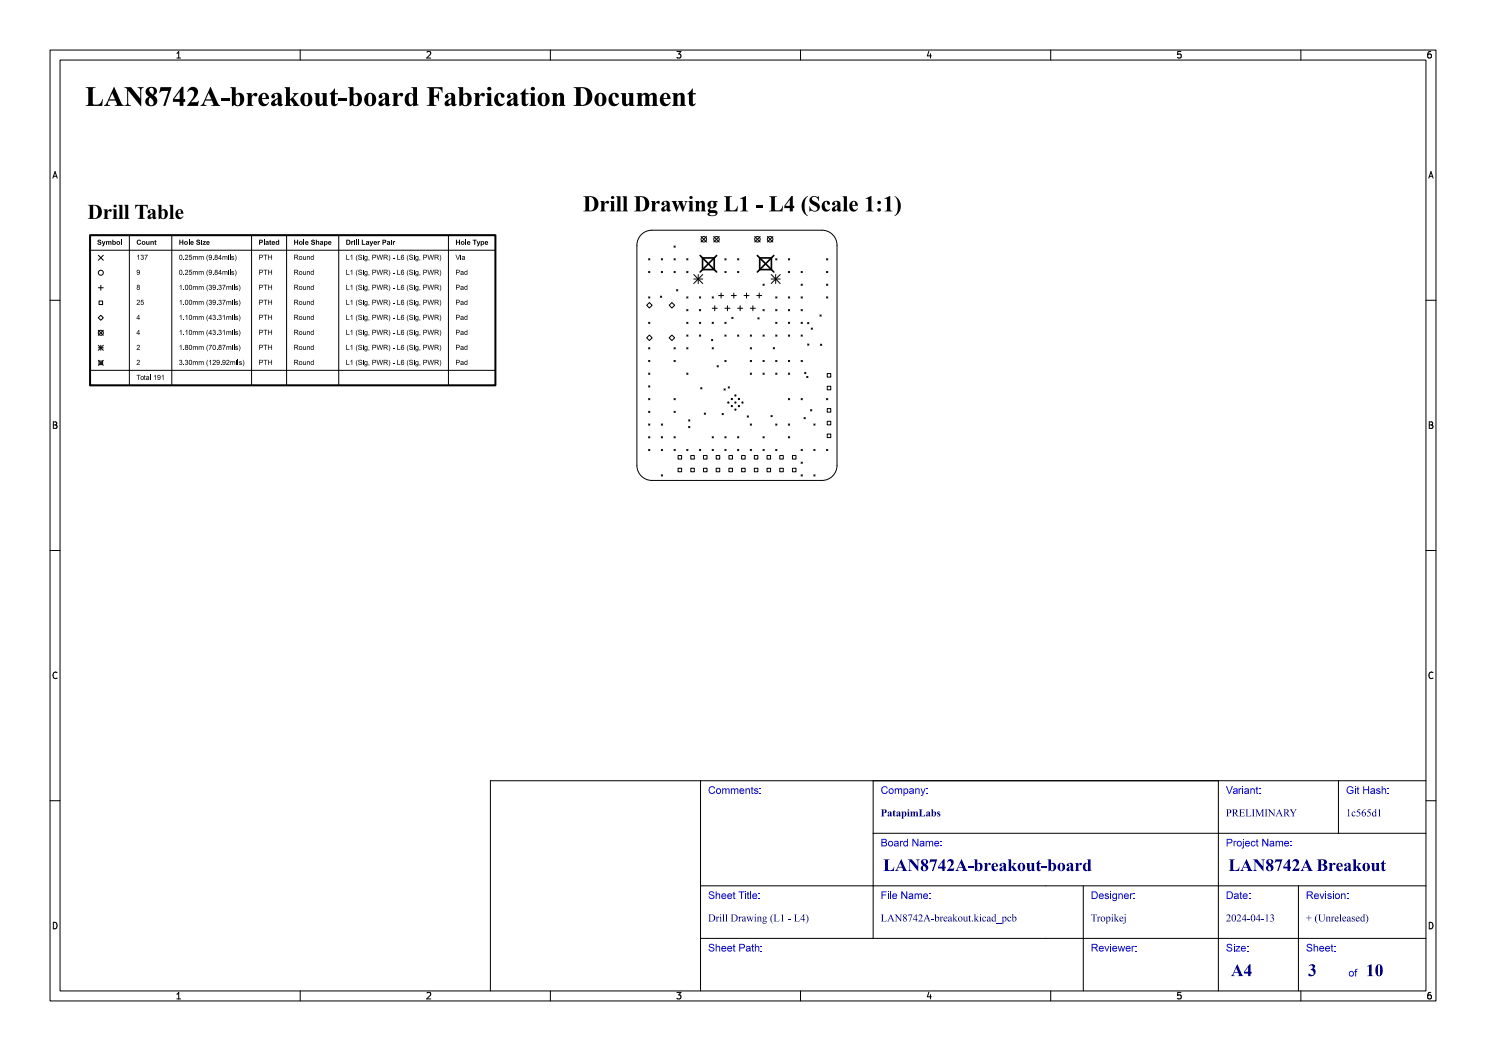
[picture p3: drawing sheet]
<svg xmlns="http://www.w3.org/2000/svg" width="297mm" height="210mm" viewBox="0 0 297 210" stroke-linecap="round" stroke-linejoin="round" font-family="sans-serif">
<defs><g id="words">
<text font-size="5.3" fill="#fff" x="17" y="21.5">LAN8742A-breakout-board Fabrication Document</text>
<text font-size="4.3" fill="#fff" x="105.6" y="42.5">Drill Drawing L1 - L4 (Scale 1:1)</text>
<g font-size="3.3" fill="#fff">
<text x="176.5" y="174.3">LAN8742A-breakout-board</text>
<text x="245.5" y="174.3">LAN8742A Breakout</text>
<text x="246" y="195.3">A4</text>
<text x="261.4" y="195.3">3</text>
<text x="273" y="195.3">10</text>
</g>
<g font-size="2" fill="#fff">
<text x="141.5" y="158.8">Comments:</text>
<text x="176" y="158.8">Company:</text>
<text x="245" y="158.8">Variant:</text>
<text x="269" y="158.8">Git Hash:</text>
<text x="176" y="163.3">PatapimLabs</text>
<text x="245" y="163.3">PRELIMINARY</text>
<text x="269" y="163.3">1c565d1</text>
<text x="176" y="169.3">Board Name:</text>
<text x="245" y="169.3">Project Name:</text>
<text x="141.5" y="179.8">Sheet Title:</text>
<text x="176" y="179.8">File Name:</text>
<text x="218" y="179.8">Designer:</text>
<text x="245" y="179.8">Date:</text>
<text x="261" y="179.8">Revision:</text>
<text x="141.5" y="184.3">Drill Drawing (L1 - L4)</text>
<text x="176" y="184.3">LAN8742A-breakout.kicad_pcb</text>
<text x="218" y="184.3">Tropikej</text>
<text x="245" y="184.3">2024-04-13</text>
<text x="261" y="184.3">+ (Unreleased)</text>
<text x="141.5" y="190.3">Sheet Path:</text>
<text x="218" y="190.3">Reviewer:</text>
<text x="245" y="190.3">Size:</text>
<text x="261" y="190.3">Sheet:</text>
<text x="269.5" y="195.3">of</text>
</g>
<g font-size="1.7" fill="#fff">
<text x="35" y="11.6">1</text>
<text x="85" y="11.6">2</text>
<text x="135" y="11.6">3</text>
<text x="185" y="11.6">4</text>
<text x="235" y="11.6">5</text>
<text x="285" y="11.6">6</text>
<text x="10.5" y="35.6">A</text>
<text x="285.5" y="35.6">A</text>
<text x="10.5" y="85.6">B</text>
<text x="285.5" y="85.6">B</text>
<text x="10.5" y="135.7">C</text>
<text x="285.5" y="135.7">C</text>
<text x="10.5" y="185.6">D</text>
<text x="285.5" y="185.6">D</text>
<text x="35" y="199.7">1</text>
<text x="85" y="199.7">2</text>
<text x="135" y="199.7">3</text>
<text x="185" y="199.7">4</text>
<text x="235" y="199.7">5</text>
<text x="285" y="199.7">6</text>
</g>
</g></defs>
<path d="M18 47h81v30h-81z" fill="none" stroke="#000" stroke-width=".4"/>
<g fill="none" stroke="#000" stroke-width=".2">
<path d="M10 10h277v190h-277zM12 12h273v186h-273zM35.3 11.6h.8M35.3 10.7l.4-.4v1.3M60 10v2M85.3 10.4l.5-.1 .3 .4-.8 .9h.8M110 10v2M135.3 10.3h.8l-.4 .5 .3 .1v.6l-.2 .1-.5-.1M160 10v2M185.7 10.2l-.4 1h.9M186 10.7v.9M210 10v2"/>
<path d="M236 10.3h-.6l-.1 .6 .2-.1 .5 .1 .1 .1-.1 .5-.2 .1-.5-.1M260 10v2M286 10.3l-.4 .1-.2 .2-.1 .7 .3 .3 .4-.1 .1-.5-.1-.1-.4-.1-.3 .2M10.6 35.6l.4-1.3 .4 1.3M10.7 35.2h.6M285.6 35.6l.4-1.3 .4 1.3M285.7 35.2h.6M10 60h2M18 47h81M18 50h81M19.6 57.5h1M19.6 51l1 1"/>
<path d="M20.1 57v1M20.6 51l-1 1M25.9 47v30M34.3 47v30M50.3 47v30M57.3 47v30M67.7 47v30M89.6 47v30M128 47.1a2.99 2.99 0 0 1 2.3-1.1h34a3 3 0 0 1 3 3v44a3 3 0 0 1-3 3h-34a3 3 0 0 1-3-3v-44l.1-.7zM129.6 51.7l.3 .2M129.6 54.2l.3 .3M129.6 59.3l.3 .3"/>
<path d="M129.9 59.3l-.3 .3M129.9 54.2l-.3 .3M129.9 51.7l-.3 .2M132 59.2l.2 .2M132.2 54.2l.2 .3M132.2 51.7l.2 .2M132.2 59.2l-.2 .2M132.4 54.2l-.2 .3M132.4 51.7l-.2 .2M134.7 54.2l.3 .3M134.7 49.2l.3 .2M134.7 51.7l.3 .2"/>
<path d="M135 54.2l-.3 .3M135 51.7l-.3 .2M135 49.2l-.3 .2M135.2 57.9l.3 .2M135.5 57.9l-.3 .2M137.3 59.3l.2 .3M137.3 54.2l.2 .3M137.3 51.7l.2 .2M137.5 59.3l-.2 .3M137.5 54.2l-.2 .3M137.5 51.7l-.2 .2M138.7 55.8h1.8"/>
<path d="M138.7 54.9l1.8 1.8M139.6 54.9v1.8M139.8 59.3l.2 .3M140 59.3l-.2 .3M140.1 47.3l1.1 1.1M140.5 54.9l-1.8 1.8M141.2 47.3l-1.1 1.1M142.3 59.3l.3 .3M142.6 59.3l-.3 .3M142.7 47.3l1.1 1.1M143.6 59.1h1M143.8 47.3l-1.1 1.1"/>
<path d="M144.1 58.6v1M144.9 54.2l.2 .3M144.9 51.7l.2 .2M145.1 54.2l-.2 .3M145.1 51.7l-.2 .2M146.2 59.1h1M146.7 58.6v1M147.4 54.2l.3 .3M147.4 51.7l.3 .2M147.7 54.2l-.3 .3M147.7 51.7l-.3 .2M148.7 59.1h1"/>
<path d="M149.2 58.6v1M150.8 47.3l1.1 1.1M151.2 59.1h1M151.7 58.6v1M151.9 47.3l-1.1 1.1M152.5 56.8l.2 .2M152.7 56.8l-.2 .2M153.4 47.3l1.1 1.1M154.1 55.8h1.8M154.1 54.9l1.8 1.8M154.5 47.3l-1.1 1.1M155 54.9v1.8"/>
<path d="M155 51.7l.3 .2M155 59.3l.3 .3M155.3 59.3l-.3 .3M155.3 51.7l-.3 .2M155.9 54.9l-1.8 1.8M157.6 54.2l.2 .3M157.6 59.3l.2 .3M157.6 51.7l.2 .2M157.8 59.3l-.2 .3M157.8 54.2l-.2 .3M157.8 51.7l-.2 .2M160.1 54.2l.3 .3"/>
<path d="M160.1 59.3l.3 .3M160.1 56.8l.3 .2M160.4 56.8l-.3 .2M160.4 59.3l-.3 .3M160.4 54.2l-.3 .3M165.2 59.3l.2 .3M165.2 56.8l.2 .2M165.2 54.2l.2 .3M165.2 51.7l.2 .2M165.4 59.3l-.2 .3M165.4 56.8l-.2 .2M165.4 54.2l-.2 .3"/>
<path d="M165.4 51.7l-.2 .2M285 60h2M18 77h81M18 74h81M19.6 63.5l.5-.5 .5 .5-.5 .5zM19.6 72l1 1M19.6 69.5h1M19.6 69l1 1M19.6 66l1 1M19.8 72.1h.7v.8h-.7zM19.8 60.1h.7v.8h-.7zM20.1 69v1"/>
<path d="M20.6 72l-1 1M20.6 69l-1 1M20.6 66l-1 1M129.2 67.5l.6-.5 .5 .5-.5 .6zM129.2 61l.6-.5 .5 .5-.5 .6zM129.6 64.4l.3 .2M129.6 77.1l.3 .2M129.6 74.6l.3 .2M129.6 79.6l.3 .3M129.6 72l.3 .3M129.6 69.5l.3 .2M129.9 77.1l-.3 .2"/>
<path d="M129.9 74.6l-.3 .2M129.9 79.6l-.3 .3M129.9 72l-.3 .3M129.9 69.5l-.3 .2M129.9 64.4l-.3 .2M133.7 67.5l.6-.5 .5 .5-.5 .6zM134.3 60.5l.5 .5-.5 .6-.6-.6zM134.7 72l.3 .3M134.7 69.5l.3 .2M134.7 79.6l.3 .3M135 79.6l-.3 .3M135 72l-.3 .3"/>
<path d="M135 69.5l-.3 .2M137.3 74.6l.2 .2M137.3 69.5l.2 .2M137.3 66.9l.2 .3M137.3 64.4l.2 .2M137.3 61.9l.2 .2M137.5 69.5l-.2 .2M137.5 66.9l-.2 .3M137.5 74.6l-.2 .2M137.5 64.4l-.2 .2M137.5 61.9l-.2 .2M139.8 61.9l.2 .2"/>
<path d="M139.8 66.9l.2 .3M139.8 64.4l.2 .2M140 61.9l-.2 .2M140 66.9l-.2 .3M140 64.4l-.2 .2M140 77.5l.3 .2M140.3 77.5l-.3 .2M142.2 67.8l.3 .3M142.3 64.4l.3 .2M142.3 69.5l.3 .2M142.4 61.6h1M142.5 67.8l-.3 .3"/>
<path d="M142.6 64.4l-.3 .2M142.6 69.5l-.3 .2M142.9 61.1v1M143.3 73.1l.3 .2M143.6 73.1l-.3 .2M144.7 77.7l.3 .3M144.9 66.9l.2 .3M144.9 72l.2 .3M144.9 64.4l.2 .2M144.9 61.6h1M145 77.7l-.3 .3M145.1 72l-.2 .3"/>
<path d="M145.1 66.9l-.2 .3M145.1 64.4l-.2 .2M145.4 61.1v1M145.5 77.3l.3 .2M145.8 77.3l-.3 .2M146.3 63.4l.2 .3M146.5 63.4l-.2 .3M147.4 66.9l.3 .3M147.4 61.6h1M147.7 66.9l-.3 .3M147.9 61.1v1M150 74.6l.2 .2"/>
<path d="M150 72l.2 .3M150 69.5l.2 .2M150 66.9l.2 .3M150 61.6h1M150.2 66.9l-.2 .3M150.2 69.5l-.2 .2M150.2 74.6l-.2 .2M150.2 72l-.2 .3M150.5 61.1v1M151.5 63.5l.2 .2M151.7 63.5l-.2 .2M152.5 66.9l.2 .3"/>
<path d="M152.5 74.6l.2 .2M152.5 72l.2 .3M152.5 61.9l.2 .2M152.7 74.6l-.2 .2M152.7 61.9l-.2 .2M152.7 72l-.2 .3M152.7 66.9l-.2 .3M154.5 69.5l.3 .2M154.8 69.5l-.3 .2M155 74.6l.3 .2M155 66.9l.3 .3M155 61.9l.3 .2"/>
<path d="M155 64.4l.3 .2M155 72l.3 .3M155.3 61.9l-.3 .2M155.3 64.4l-.3 .2M155.3 74.6l-.3 .2M155.3 72l-.3 .3M155.3 66.9l-.3 .3M157.6 72l.2 .3M157.6 79.6l.2 .3M157.6 61.9l.2 .2M157.6 74.6l.2 .2M157.6 66.9l.2 .3"/>
<path d="M157.6 64.4l.2 .2M157.8 79.6l-.2 .3M157.8 74.6l-.2 .2M157.8 72l-.2 .3M157.8 66.9l-.2 .3M157.8 64.4l-.2 .2M157.8 61.9l-.2 .2M160.1 79.6l.3 .3M160.1 72l.3 .3M160.1 66.9l.3 .3M160.1 64.4l.3 .2M160.1 61.9l.3 .2"/>
<path d="M160.4 79.6l-.3 .3M160.4 72l-.3 .3M160.4 66.9l-.3 .3M160.4 64.4l-.3 .2M160.4 61.9l-.3 .2M160.8 74.4l.3 .3M161.1 74.4l-.3 .3M161.2 75.2l.3 .2M161.4 64.4l.3 .3M161.4 68.7l.3 .3M161.5 75.2l-.3 .2M161.7 64.4l-.3 .3"/>
<path d="M161.7 68.7l-.3 .3M162.1 65.5l.3 .3M162.4 65.5l-.3 .3M163.9 62.9l.2 .3M164 68.8l.2 .2M164.1 62.9l-.2 .3M164.2 68.8l-.2 .2M165.2 79.6l.2 .3M165.3 77.2h.7v.7h-.7zM165.3 74.6h.7v.8h-.7zM165.4 79.6l-.2 .3M10.7 84.3h.4l.2 .2-.2 .4 .2 .1 .1 .3-.2 .3h-.5z"/>
<path d="M10.7 84.9h.4M129.6 82.2l.3 .2M129.6 89.8l.3 .2M129.6 87.3l.3 .2M129.6 84.7l.3 .3M129.9 87.3l-.3 .2M129.9 89.8l-.3 .2M129.9 84.7l-.3 .3M129.9 82.2l-.3 .2M132.2 87.3l.2 .2M132.2 94.9l.2 .2M132.2 89.8l.2 .2"/>
<path d="M132.2 84.7l.2 .3M132.4 84.7l-.2 .3M132.4 94.9l-.2 .2M132.4 89.8l-.2 .2M132.4 87.3l-.2 .2M134.7 82.2l.3 .2M134.7 87.3l.3 .2M134.7 89.8l.3 .2M135 82.2l-.3 .2M135 89.8l-.3 .2M135 87.3l-.3 .2M135.5 93.6h.7v.7h-.7z"/>
<path d="M135.5 91h.7v.7h-.7zM137.3 89.8l.2 .2M137.5 89.8l-.2 .2M137.6 85.2l.3 .3M137.6 83.9l.3 .2M137.9 85.2l-.3 .3M137.9 83.9l-.3 .2M138.1 93.6h.7v.7h-.7zM138.1 91h.7v.7h-.7zM139.8 89.8l.2 .2M140 89.8l-.2 .2M140.6 93.6h.7v.7h-.7z"/>
<path d="M140.6 91h.7v.7h-.7zM140.8 82.5l.2 .3M141 82.5l-.2 .3M142.3 89.8l.3 .2M142.3 87.3l.3 .2M142.6 89.8l-.3 .2M142.6 87.3l-.3 .2M143.1 93.6h.8v.7h-.8zM143.1 91h.8v.7h-.8zM144.3 82.6l.3 .3M144.6 82.6l-.3 .3M144.9 87.3l.2 .2"/>
<path d="M144.9 89.8l.2 .2M145.1 89.8l-.2 .2M145.1 87.3l-.2 .2M145.7 93.6h.7v.7h-.7zM145.7 91h.7v.7h-.7zM147.4 87.3l.3 .2M147.4 89.8l.3 .2M147.7 89.8l-.3 .2M147.7 87.3l-.3 .2M148.2 93.6h.7v.7h-.7zM148.2 91h.7v.7h-.7zM149.3 83.1l.3 .3"/>
<path d="M149.6 83.1l-.3 .3M150 84.7l.2 .3M150 89.8l.2 .2M150.2 89.8l-.2 .2M150.2 84.7l-.2 .3M150.8 93.6h.7v.7h-.7zM150.8 91h.7v.7h-.7zM152.5 89.8l.2 .2M152.5 87.3l.2 .2M152.7 87.3l-.2 .2M152.7 89.8l-.2 .2M153.3 93.6h.7v.7h-.7z"/>
<path d="M153.3 91h.7v.7h-.7zM154.1 83l.2 .3M154.3 83l-.2 .3M155 89.8l.3 .2M155 84.7l.3 .3M155.3 89.8l-.3 .2M155.3 84.7l-.3 .3M155.8 93.6h.8v.7h-.8zM155.8 91h.8v.7h-.8zM157.6 87.3l.2 .2M157.6 84.7l.2 .3M157.8 87.3l-.2 .2"/>
<path d="M157.8 84.7l-.2 .3M158.4 93.6h.7v.7h-.7zM158.4 91h.7v.7h-.7zM160.1 92.3l.3 .3M160.1 94.9l.3 .2M160.1 89.8l.3 .2M160.4 94.9l-.3 .2M160.4 92.3l-.3 .3M160.4 89.8l-.3 .2M160.7 83.4l.2 .3M160.9 83.4l-.2 .3M162 81.9l.3 .2"/>
<path d="M162.3 81.9l-.3 .2M162.7 94.9l.2 .2M162.7 89.8l.2 .2M162.7 84.7l.2 .3M162.9 94.9l-.2 .2M162.9 89.8l-.2 .2M162.9 84.7l-.2 .3M165.2 89.8l.2 .2M165.3 86.7h.7v.7h-.7zM165.3 84.2h.7v.7h-.7zM165.3 81.6h.7v.8h-.7zM165.4 89.8l-.2 .2"/>
<path d="M285.7 84.3h.4l.2 .2-.2 .4 .2 .1 .1 .3-.2 .3h-.5zM285.7 84.9h.4M10 110h2M285 110h2M11.4 134.4a.62 .62 0 0 0-.9 .5 .62 .62 0 0 0 .7 .7l.2-.1M286.4 134.4a.62 .62 0 0 0-.9 .5 .62 .62 0 0 0 .7 .7l.2-.1M10 160h2M285 160h2M10.7 184.3a.66 .66 0 0 1 .7 .6 .66 .66 0 0 1-.7 .7zM35.3 198.7l.4-.4v1.3M35.3 199.6h.8M60 198v2"/>
<path d="M85.3 198.4l.5-.1 .3 .4-.8 .9h.8M110 198v2M135.3 198.3h.8l-.4 .5 .3 .1v.6l-.2 .1-.5-.1M160 198v2M185.7 198.2l-.4 1h.9M186 198.7v.9M210 198v2M236 198.3h-.6l-.1 .6 .2-.1 .5 .1 .1 .1-.1 .5-.2 .1-.5-.1M260 198v2M285.7 184.3a.66 .66 0 0 1 .7 .6 .66 .66 0 0 1-.7 .7zM286 198.3l-.4 .1-.2 .2-.1 .8 .3 .2 .4-.1 .1-.5-.1-.1-.4-.1-.3 .2"/>
<circle cx="20.1" cy="54.5" r=".5"/>
<circle cx="140.7" cy="47.8" r=".55"/>
<circle cx="143.2" cy="47.8" r=".55"/>
<circle cx="151.4" cy="47.8" r=".55"/>
<circle cx="153.9" cy="47.8" r=".55"/>
<circle cx="20.1" cy="66.5" r=".5"/>
<circle cx="146.3" cy="79.7" r=".12"/>
<circle cx="147" cy="79" r=".13"/>
<circle cx="147.7" cy="79.7" r=".12"/>
<circle cx="145.6" cy="80.4" r=".12"/>
<circle cx="146.3" cy="81.1" r=".13"/>
<circle cx="147" cy="81.8" r=".13"/>
<circle cx="147" cy="80.4" r=".12"/>
<circle cx="147.7" cy="81.1" r=".13"/>
<circle cx="148.4" cy="80.4" r=".12"/>
</g>
<g fill="#000">
<path d="M17.6 40.9h1.2a1.41 1.41 0 0 1 1.6 1.4 1.41 1.41 0 0 1-1.5 1.4h-1.3l.2-.1 .1-.2-.1-2.3h.8v2.2a.42 .42 0 0 0 .5 .3 .42 .42 0 0 0 .4-.4 1.65 1.65 0 0 0-.5-2.1h-1.2z" fill-rule="evenodd"/>
<path d="M19.6 48a.41 .41 0 0 1 .6 .2l-.2-.1a.17 .17 0 0 0-.2-.1 .17 .17 0 0 0-.1 .3 .17 .17 0 0 0 .3 0 .37 .37 0 0 1 .2 .5 .37 .37 0 0 1-.5 .2 .37 .37 0 0 1-.2-.4h.1a.18 .18 0 0 0 .1 .2 .18 .18 0 0 0 .3-.1 .18 .18 0 0 0-.1-.2 .35 .35 0 0 1-.3-.1 .35 .35 0 0 1 0-.4z" fill-rule="evenodd"/>
<path d="M20.3 48.2h.2l.2 .5 .2-.5h.2l-.5 1h-.2l.2-.3z" fill-rule="evenodd"/>
<path d="M21.2 48.2h1l.1 .7h-.2l-.1-.6-.2 .1v.5h-.2l-.1-.6-.1 .1v.5h-.2z" fill-rule="evenodd"/>
<path d="M20.7 41.8h.8v.5a.46 .46 0 0 1 .3-.5 .46 .46 0 0 1 .5 .2 .29 .29 0 0 1-.2 .3 .29 .29 0 0 1-.3-.2l-.2 .2-.1 .5v.8l.2 .1h-1l.2-.4v-1.2z" fill-rule="evenodd"/>
<path d="M22.4 47.9h.2v.4a.33 .33 0 0 1 .6 .2 .34 .34 0 0 1-.6 .3l-.2 .1v-.4h.2a.2 .2 0 0 0 .2 .3 .2 .2 0 0 0 .2-.1 .2 .2 0 0 0-.1-.3l-.1-.1-.2 .2h-.2z" fill-rule="evenodd"/>
<path d="M22.5 41.8h.8v1.7l.2 .2h-1l.2-.4v-1.2z" fill-rule="evenodd"/>
<path d="M23.4 48.3a.38 .38 0 0 1 .6 0 .38 .38 0 0 1-.2 .6 .38 .38 0 0 1-.5-.4h.2a.18 .18 0 0 0 .2 .2 .18 .18 0 0 0 0-.3 .18 .18 0 0 0-.2 .1h-.2z" fill-rule="evenodd"/>
<path d="M24.2 47.9h.2v1h-.2z" fill-rule="evenodd"/>
<path d="M23.6 40.9h.9v2.6l.2 .2h-1.1l.3-.4v-2.1z" fill-rule="evenodd"/>
<path d="M24.8 40.9h.8v2.6l.3 .2h-1.1l.2-.4v-2.1z" fill-rule="evenodd"/>
<path d="M27.4 54a.49 .49 0 0 1 .6 .3 .49 .49 0 0 1-.2 .6h-.4l-.1-.2 .2-.1a.23 .23 0 0 0 .3 .2 .23 .23 0 0 0 .1-.4 .29 .29 0 0 1-.4 .2 .29 .29 0 0 1-.2-.4h.1a.2 .2 0 0 0 .3 .2 .2 .2 0 0 0 0-.3 .2 .2 0 0 0-.3 .1h-.1z" fill-rule="evenodd"/>
<path d="M27.4 57a.26 .26 0 0 1 .4-.1 .26 .26 0 0 1 0 .4 .32 .32 0 0 1 0 .6 .32 .32 0 0 1-.5-.3h.1a.21 .21 0 0 0 .3 .2 .21 .21 0 0 0 .1-.4 .22 .22 0 0 0-.4 .2h-.1l.2-.3-.1-.1h.1a.16 .16 0 0 0 .2 .1 .16 .16 0 0 0 .1-.2 .16 .16 0 0 0-.3 0l-.1 .1z" fill-rule="evenodd"/>
<path d="M27.4 51.2l.4-.3v1h-.1v-.8l-.3 .2z" fill-rule="evenodd"/>
<path d="M27.5 48a.44 .44 0 0 1 .7 .2h-.2a.26 .26 0 0 0-.4 0 .26 .26 0 0 0 0 .4 .26 .26 0 0 0 .4 0h.2a.49 .49 0 0 1-.7 .2 .49 .49 0 0 1 0-.8z" fill-rule="evenodd"/>
<path d="M28.2 51a.26 .26 0 0 1 .4 0 .26 .26 0 0 1 0 .4 .32 .32 0 0 1 0 .5 .32 .32 0 0 1-.5-.3h.1a.2 .2 0 0 0 .3 .2 .2 .2 0 0 0 .1-.2 .2 .2 0 0 0-.3-.2l.1-.1a.16 .16 0 0 0 .2-.1 .16 .16 0 0 0-.2-.2 .16 .16 0 0 0-.2 .2h-.1z" fill-rule="evenodd"/>
<path d="M28.4 48.3a.38 .38 0 0 1 .6 0 .38 .38 0 0 1-.2 .6 .38 .38 0 0 1-.5-.4h.2a.18 .18 0 0 0 .3 .2 .18 .18 0 0 0 0-.3 .18 .18 0 0 0-.3 .1h-.2z" fill-rule="evenodd"/>
<path d="M28.9 50.9h.6l-.4 1h-.1l.1-.3 .3-.6h-.5z" fill-rule="evenodd"/>
<path d="M27 40.9h2.5v.8a.82 .82 0 0 0-.9-.6v2.3l.4 .3h-1.5l.4-.2v-2.4a.76 .76 0 0 0-.9 .6z" fill-rule="evenodd"/>
<path d="M29.2 48.2h.2l.1 .6 .2-.1v-.5h.2v.7h-.6z" fill-rule="evenodd"/>
<path d="M29.6 42.1l.3-.2a.73 .73 0 0 1 .7-.1 .73 .73 0 0 1 .5 .6v1l.2 .1a.39 .39 0 0 1-.4 .3 .39 .39 0 0 1-.4-.3 .5 .5 0 0 1-.6 .3 .5 .5 0 0 1-.4-.6h.5l.2 .3 .3-.2v-.6l-.5 .5h-.5l.3-.3a.73 .73 0 0 0 .7-.8l-.3-.2-.2 .1a.39 .39 0 0 1-.2 .6l-.3-.2z" fill-rule="evenodd"/>
<path d="M30.1 48.2h.6v.7h-.2l-.1-.6-.1 .1v.5h-.2z" fill-rule="evenodd"/>
<path d="M30.9 48l.2-.1v.3h.2l-.2 .4 .2 .3-.3-.1z" fill-rule="evenodd"/>
<path d="M31.5 40.9h.8v1.1a.85 .85 0 0 1 1.1 .1 .85 .85 0 0 1 0 1.2l-.3 .4a.86 .86 0 0 1-1-.1l-.4 .2v-1.6h.6v.9a.39 .39 0 0 0 .3 .6 .39 .39 0 0 0 .3-.6 .92 .92 0 0 0-.3-1.1l-.3 .2h-.6v-1.1z" fill-rule="evenodd"/>
<path d="M33.8 40.9h.8v2.6l.2 .2h-1l.2-.4v-2.1z" fill-rule="evenodd"/>
<path d="M35.8 47.9h.2v.4h.4v-.4h.2v1h-.2v-.4h-.4v.4h-.2z" fill-rule="evenodd"/>
<path d="M35.3 42.1a.77 .77 0 0 1 .9-.2 .77 .77 0 0 1 .5 .8h-1.1a.54 .54 0 0 0 .3 .7 .54 .54 0 0 0 .7-.3 .81 .81 0 0 1-1.1 .6 .81 .81 0 0 1-.4-1.1v-.1l1.1 .1-.1-.6a.36 .36 0 0 0-.5 .1 .36 .36 0 0 0 0 .4h-.5z" fill-rule="evenodd"/>
<path d="M35.9 54a.49 .49 0 0 1 .6 .3 .49 .49 0 0 1-.2 .6 .3 .3 0 0 1-.4-.1 .3 .3 0 0 1 0-.4 .26 .26 0 0 0 .1 .4 .26 .26 0 0 0 .3-.1 .26 .26 0 0 0 0-.3 .24 .24 0 0 0-.2-.4 .24 .24 0 0 0-.2 .4h-.1z" fill-rule="evenodd"/>
<path d="M35.9 51a.49 .49 0 0 1 .6 .3 .49 .49 0 0 1-.2 .6 .3 .3 0 0 1-.4-.1 .3 .3 0 0 1 0-.4 .26 .26 0 0 0 .1 .4 .26 .26 0 0 0 .3-.1 .26 .26 0 0 0 0-.3 .24 .24 0 0 0-.2-.4 .24 .24 0 0 0-.2 .4h-.1z" fill-rule="evenodd"/>
<path d="M35.9 57.2l.4-.3v1h-.2v-.8l-.2 .2z" fill-rule="evenodd"/>
<path d="M36.6 57.8l.2 .1z" fill-rule="evenodd"/>
<path d="M36.6 54.8l.2 .1z" fill-rule="evenodd"/>
<path d="M36.6 51.8l.2 .1z" fill-rule="evenodd"/>
<path d="M36.9 48.3a.38 .38 0 0 1 .6 0 .38 .38 0 0 1-.2 .6 .38 .38 0 0 1-.5-.4h.2a.18 .18 0 0 0 .3 .2 .18 .18 0 0 0 0-.3 .18 .18 0 0 0-.3 .1h-.2z" fill-rule="evenodd"/>
<path d="M37.1 60a.49 .49 0 0 1 .6 .3 .49 .49 0 0 1-.3 .6 .3 .3 0 0 1-.4-.1 .3 .3 0 0 1 .1-.4 .26 .26 0 0 0 .1 .4 .26 .26 0 0 0 .3-.1 .26 .26 0 0 0 0-.3 .25 .25 0 0 0-.3-.4 .24 .24 0 0 0-.1 .4h-.1z" fill-rule="evenodd"/>
<path d="M37.1 57a.49 .49 0 0 1 .6 .3 .49 .49 0 0 1-.3 .6 .3 .3 0 0 1-.4-.1 .3 .3 0 0 1 .1-.4 .26 .26 0 0 0 .1 .4 .26 .26 0 0 0 .3-.1 .26 .26 0 0 0 0-.3 .25 .25 0 0 0-.3-.4 .24 .24 0 0 0-.1 .4h-.1z" fill-rule="evenodd"/>
<path d="M37 54a.36 .36 0 0 1 .6 .2 .36 .36 0 0 1-.3 .4l-.2 .2h.5v.1h-.7l.3-.3a.28 .28 0 0 0 .2-.3 .28 .28 0 0 0-.2-.3l-.2 .2z" fill-rule="evenodd"/>
<path d="M37 51a.36 .36 0 0 1 .6 .2 .36 .36 0 0 1-.3 .4l-.2 .2h.5v.1h-.7l.3-.3a.28 .28 0 0 0 .2-.3 .28 .28 0 0 0-.2-.3l-.2 .2z" fill-rule="evenodd"/>
<path d="M37.7 47.9h.2v1h-.2z" fill-rule="evenodd"/>
<path d="M37.9 53.9h.5v.1h-.4l-.1 .3a.33 .33 0 0 1 .5 .2 .33 .33 0 0 1-.2 .4 .33 .33 0 0 1-.5-.3h.2a.22 .22 0 0 0 .3 .1 .22 .22 0 0 0 0-.3 .22 .22 0 0 0-.3 0h-.1z" fill-rule="evenodd"/>
<path d="M37.9 50.9h.5v.1h-.4l-.1 .3a.33 .33 0 0 1 .5 .2 .33 .33 0 0 1-.2 .4 .33 .33 0 0 1-.5-.3h.2a.22 .22 0 0 0 .3 .1 .22 .22 0 0 0 0-.3 .22 .22 0 0 0-.3 0h-.1z" fill-rule="evenodd"/>
<path d="M37.9 60a.49 .49 0 0 1 .5 .3 .49 .49 0 0 1-.2 .6 .3 .3 0 0 1-.4-.1 .3 .3 0 0 1 .1-.4 .26 .26 0 0 0 0 .4 .26 .26 0 0 0 .4-.1 .26 .26 0 0 0 0-.3 .25 .25 0 0 0-.3-.4 .24 .24 0 0 0-.1 .4h-.2z" fill-rule="evenodd"/>
<path d="M37.9 57a.49 .49 0 0 1 .5 .3 .49 .49 0 0 1-.2 .6 .3 .3 0 0 1-.4-.1 .3 .3 0 0 1 .1-.4 .26 .26 0 0 0 0 .4 .26 .26 0 0 0 .4-.1 .26 .26 0 0 0 0-.3 .25 .25 0 0 0-.3-.4 .24 .24 0 0 0-.1 .4h-.2z" fill-rule="evenodd"/>
<path d="M38.1 48.3a.35 .35 0 0 1 .4-.1 .35 .35 0 0 1 .2 .4h-.5l.2 .2 .3-.1a.36 .36 0 0 1-.4 .2 .36 .36 0 0 1-.3-.4h.5l-.1-.2-.4 .2z" fill-rule="evenodd"/>
<path d="M38.6 57.2l.1 .1 .1-.1 .3 .1 .4-.1v.7h-.1v-.5l-.1-.1-.2 .1v.5h-.1v-.5l-.1-.1-.2 .1v.5h-.1z" fill-rule="evenodd"/>
<path d="M38.6 54.2l.1 .1 .1-.1 .3 .1 .4-.1v.7h-.1v-.5l-.1-.1-.2 .1v.5h-.1v-.5l-.1-.1-.2 .1v.5h-.1z" fill-rule="evenodd"/>
<path d="M38.6 51.2l.1 .1 .1-.1 .3 .1 .4-.1v.7h-.1v-.5l-.1-.1-.2 .1v.5h-.1v-.5l-.1-.1-.2 .1v.5h-.1z" fill-rule="evenodd"/>
<path d="M39.3 48a.41 .41 0 0 1 .7 .2l-.2-.1a.16 .16 0 0 0-.3-.1 .16 .16 0 0 0 0 .3 .16 .16 0 0 0 .2 0 .37 .37 0 0 1 .2 .5 .37 .37 0 0 1-.4 .2 .37 .37 0 0 1-.3-.4h.2a.18 .18 0 0 0 .1 .2 .18 .18 0 0 0 .2-.1 .18 .18 0 0 0 0-.2 .35 .35 0 0 1-.4-.1 .35 .35 0 0 1 0-.4z" fill-rule="evenodd"/>
<path d="M39.7 57.2l.1 .1 .2-.1 .3 .1 .3-.1 .1 .7h-.1v-.5l-.1-.1-.2 .1v.5h-.1l-.1-.5-.1-.1-.1 .1-.1 .5h-.1z" fill-rule="evenodd"/>
<path d="M39.7 54.2l.1 .1 .2-.1 .3 .1 .3-.1 .1 .7h-.1v-.5l-.1-.1-.2 .1v.5h-.1l-.1-.5-.1-.1-.1 .1-.1 .5h-.1z" fill-rule="evenodd"/>
<path d="M39.7 51.2l.1 .1 .2-.1 .3 .1 .3-.1 .1 .7h-.1v-.5l-.1-.1-.2 .1v.5h-.1l-.1-.5-.1-.1-.1 .1-.1 .5h-.1z" fill-rule="evenodd"/>
<path d="M40.2 47.9h.2v.2h-.2z" fill-rule="evenodd"/>
<path d="M40.2 48.2h.2v.7h-.2z" fill-rule="evenodd"/>
<path d="M40.5 48.2h.6l-.3 .6h.4v.1h-.7l.4-.6h-.4z" fill-rule="evenodd"/>
<path d="M41.5 56.9l-.1 .7 .2 .6-.3-.6z" fill-rule="evenodd"/>
<path d="M41.5 53.9l-.1 .7 .2 .6-.3-.6z" fill-rule="evenodd"/>
<path d="M41.5 50.9l-.1 .7 .2 .6-.3-.6z" fill-rule="evenodd"/>
<path d="M41.3 48.3a.35 .35 0 0 1 .4-.1 .35 .35 0 0 1 .2 .4h-.5l.2 .2 .3-.1a.36 .36 0 0 1-.5 .2 .36 .36 0 0 1-.2-.4h.5l-.1-.2-.4 .2z" fill-rule="evenodd"/>
<path d="M41.8 57a.26 .26 0 0 1 .4 0 .26 .26 0 0 1 0 .4 .32 .32 0 0 1 0 .5 .32 .32 0 0 1-.5-.3h.1a.2 .2 0 0 0 .3 .2 .2 .2 0 0 0 .1-.2 .2 .2 0 0 0-.3-.2l.1-.1a.16 .16 0 0 0 .2-.1 .16 .16 0 0 0-.2-.2 .16 .16 0 0 0-.2 .2h-.1z" fill-rule="evenodd"/>
<path d="M41.8 54a.49 .49 0 0 1 .6 .3 .49 .49 0 0 1-.2 .6h-.4l-.1-.2 .1-.1a.23 .23 0 0 0 .4 .2 .23 .23 0 0 0 0-.4 .29 .29 0 0 1-.3 .2 .29 .29 0 0 1-.2-.4h.1a.2 .2 0 0 0 .3 .2 .2 .2 0 0 0 0-.3 .2 .2 0 0 0-.3 .1h-.1z" fill-rule="evenodd"/>
<path d="M41.8 51a.49 .49 0 0 1 .6 .3 .49 .49 0 0 1-.2 .6h-.4l-.1-.2 .1-.1a.23 .23 0 0 0 .4 .2 .23 .23 0 0 0 0-.4 .29 .29 0 0 1-.3 .2 .29 .29 0 0 1-.2-.4h.1a.2 .2 0 0 0 .3 .2 .2 .2 0 0 0 0-.3 .2 .2 0 0 0-.3 .1h-.1z" fill-rule="evenodd"/>
<path d="M42.6 54.8l.1 .1z" fill-rule="evenodd"/>
<path d="M42.6 51.8l.1 .1z" fill-rule="evenodd"/>
<path d="M42.6 60a.49 .49 0 0 1 .6 .3 .49 .49 0 0 1-.3 .6h-.3l-.1-.2 .1-.1a.23 .23 0 0 0 .3 .2 .23 .23 0 0 0 .1-.4 .29 .29 0 0 1-.3 .2 .29 .29 0 0 1-.2-.4h.1a.2 .2 0 0 0 .3 .2 .2 .2 0 0 0 0-.3 .2 .2 0 0 0-.3 .1h-.1z" fill-rule="evenodd"/>
<path d="M42.6 57a.49 .49 0 0 1 .6 .3 .49 .49 0 0 1-.3 .6h-.3l-.1-.2 .1-.1a.23 .23 0 0 0 .3 .2 .23 .23 0 0 0 .1-.4 .29 .29 0 0 1-.3 .2 .29 .29 0 0 1-.2-.4h.1a.2 .2 0 0 0 .3 .2 .2 .2 0 0 0 0-.3 .2 .2 0 0 0-.3 .1h-.1z" fill-rule="evenodd"/>
<path d="M43 54a.26 .26 0 0 1 .4-.1 .26 .26 0 0 1-.1 .4 .32 .32 0 0 1 0 .6 .32 .32 0 0 1-.4-.3h.1a.21 .21 0 0 0 .3 .2 .21 .21 0 0 0 0-.4 .21 .21 0 0 0-.3 .2h-.1l.2-.3-.2-.1h.1a.16 .16 0 0 0 .3 .1 .16 .16 0 0 0 0-.2 .16 .16 0 0 0-.3 0l-.1 .1z" fill-rule="evenodd"/>
<path d="M43 51a.26 .26 0 0 1 .4-.1 .26 .26 0 0 1-.1 .4 .32 .32 0 0 1 0 .6 .32 .32 0 0 1-.4-.3h.1a.21 .21 0 0 0 .3 .2 .21 .21 0 0 0 0-.4 .21 .21 0 0 0-.3 .2h-.1l.2-.3-.2-.1h.1a.16 .16 0 0 0 .3 .1 .16 .16 0 0 0 0-.2 .16 .16 0 0 0-.3 0l-.1 .1z" fill-rule="evenodd"/>
<path d="M43.3 57.8l.2 .1z" fill-rule="evenodd"/>
<path d="M43.8 57a.26 .26 0 0 1 .4 0 .26 .26 0 0 1-.1 .4 .32 .32 0 0 1 0 .5 .32 .32 0 0 1-.4-.3h.1a.2 .2 0 0 0 .2 .2 .2 .2 0 0 0 .2-.2 .2 .2 0 0 0-.3-.2v-.1a.16 .16 0 0 0 .2-.1 .16 .16 0 0 0-.2-.2 .16 .16 0 0 0-.1 .2h-.1z" fill-rule="evenodd"/>
<path d="M44.1 53.9l.1 .7h.1l-.1 .3h-.2v-.2h-.4v-.1h.4v-.5l-.4 .5z" fill-rule="evenodd"/>
<path d="M44.1 50.9l.1 .7h.1l-.1 .3h-.2v-.2h-.4v-.1h.4v-.5l-.4 .5z" fill-rule="evenodd"/>
<path d="M44.4 56.9h.7l-.4 1h-.1v-.3l.3-.6h-.5z" fill-rule="evenodd"/>
<path d="M44.5 54.2l.1 .1 .2-.1 .2 .1 .4-.1 .1 .7h-.2v-.5l-.1-.1-.2 .1v.5h-.1v-.5l-.1-.1-.2 .1v.5h-.1z" fill-rule="evenodd"/>
<path d="M44.5 51.2l.1 .1 .2-.1 .2 .1 .4-.1 .1 .7h-.2v-.5l-.1-.1-.2 .1v.5h-.1v-.5l-.1-.1-.2 .1v.5h-.1z" fill-rule="evenodd"/>
<path d="M45.2 57.2l.2 .1 .1-.1 .3 .1 .4-.1v.7h-.1v-.5l-.1-.1-.2 .1v.5h-.1v-.5l-.2-.1-.1 .1v.5h-.2z" fill-rule="evenodd"/>
<path d="M45.6 53.9l.2 .1z" fill-rule="evenodd"/>
<path d="M45.6 54.2h.2v.7h-.2z" fill-rule="evenodd"/>
<path d="M45.6 50.9l.2 .1z" fill-rule="evenodd"/>
<path d="M45.6 51.2h.2v.7h-.2z" fill-rule="evenodd"/>
<path d="M45.9 53.9h.2v1h-.2z" fill-rule="evenodd"/>
<path d="M45.9 50.9h.2v1h-.2z" fill-rule="evenodd"/>
<path d="M46.3 54.2h.3l.2 .2-.4-.1v.1a.29 .29 0 0 1 .4 .3 .29 .29 0 0 1-.3 .3 .29 .29 0 0 1-.3-.3l.2 .1a.16 .16 0 0 0 .2 0 .16 .16 0 0 0 0-.2 .16 .16 0 0 0-.2 0l-.2-.1z" fill-rule="evenodd"/>
<path d="M46.3 51.2h.3l.2 .2-.4-.1v.1a.29 .29 0 0 1 .4 .3 .29 .29 0 0 1-.3 .3 .29 .29 0 0 1-.3-.3l.2 .1a.16 .16 0 0 0 .2 0 .16 .16 0 0 0 0-.2 .16 .16 0 0 0-.2 0l-.2-.1z" fill-rule="evenodd"/>
<path d="M46.4 59.9l.1 .1z" fill-rule="evenodd"/>
<path d="M46.4 56.9l.1 .1z" fill-rule="evenodd"/>
<path d="M46.4 57.2h.1v.7h-.1z" fill-rule="evenodd"/>
<path d="M46.7 59.9h.1v1h-.1z" fill-rule="evenodd"/>
<path d="M46.7 56.9h.1v1h-.1z" fill-rule="evenodd"/>
<path d="M47.1 57.2h.3l.2 .2-.4-.1v.1a.29 .29 0 0 1 .4 .3 .29 .29 0 0 1-.3 .3 .29 .29 0 0 1-.3-.3l.2 .1a.16 .16 0 0 0 .2 0 .16 .16 0 0 0 0-.2 .16 .16 0 0 0-.2 0l-.2-.1z" fill-rule="evenodd"/>
<path d="M46.9 53.9l.4 .6-.3 .7 .1-.7z" fill-rule="evenodd"/>
<path d="M46.9 50.9l.4 .6-.3 .7 .1-.7z" fill-rule="evenodd"/>
<path d="M47.7 56.9l.3 .6-.2 .7 .1-.7z" fill-rule="evenodd"/>
<path d="M51.8 47.9h.4a.33 .33 0 0 1 .4 .3 .33 .33 0 0 1-.5 .3h-.1v.4h-.2v-.5l.5-.1v-.1l-.3-.1v.3h-.2z" fill-rule="evenodd"/>
<path d="M51.8 59.9h.4a.31 .31 0 0 1 .4 .3 .31 .31 0 0 1-.4 .3h-.3v.4h-.1v-.5h.5l.1-.2-.1-.2h-.4v.4h-.1z" fill-rule="evenodd"/>
<path d="M51.8 56.9h.4a.31 .31 0 0 1 .4 .3 .31 .31 0 0 1-.4 .3h-.3v.4h-.1v-.5h.5l.1-.2-.1-.2h-.4v.4h-.1z" fill-rule="evenodd"/>
<path d="M51.8 53.9h.4a.31 .31 0 0 1 .4 .3 .31 .31 0 0 1-.4 .3h-.3v.4h-.1v-.5h.5l.1-.2-.1-.2h-.4v.4h-.1z" fill-rule="evenodd"/>
<path d="M51.8 50.9h.4a.31 .31 0 0 1 .4 .3 .31 .31 0 0 1-.4 .3h-.3v.4h-.1v-.5h.5l.1-.2-.1-.2h-.4v.4h-.1z" fill-rule="evenodd"/>
<path d="M52.7 47.9h.2v1h-.2z" fill-rule="evenodd"/>
<path d="M52.6 56.9h.8v.1h-.3v.9h-.1v-.9h-.4z" fill-rule="evenodd"/>
<path d="M52.6 53.9h.8v.1h-.3v.9h-.1v-.9h-.4z" fill-rule="evenodd"/>
<path d="M52.6 50.9h.8v.1h-.3v.9h-.1v-.9h-.4z" fill-rule="evenodd"/>
<path d="M53.1 48.2a.33 .33 0 0 1 .4 0 .33 .33 0 0 1 .2 .2v.5h-.5l-.1-.2 .3 .1 .1-.2-.3 .1-.1-.1 .4-.2h-.4z" fill-rule="evenodd"/>
<path d="M53.6 56.9h.1v.4h.5v-.4h.2v1h-.2v-.5h-.5v.5h-.1z" fill-rule="evenodd"/>
<path d="M53.6 53.9h.1v.4h.5v-.4h.2v1h-.2v-.5h-.5v.5h-.1z" fill-rule="evenodd"/>
<path d="M53.6 50.9h.1v.4h.5v-.4h.2v1h-.2v-.5h-.5v.5h-.1z" fill-rule="evenodd"/>
<path d="M53.9 48l.2-.1v.3h.1l-.1 .5 .1 .2-.3-.1z" fill-rule="evenodd"/>
<path d="M54.4 48.3a.35 .35 0 0 1 .4-.1 .35 .35 0 0 1 .2 .4h-.5l.1 .2 .4-.1a.36 .36 0 0 1-.5 .2 .36 .36 0 0 1-.2-.4h.5l-.2-.2-.3 .2z" fill-rule="evenodd"/>
<path d="M55.2 48.3h.4v-.4h.2v1l-.2-.1a.31 .31 0 0 1-.4 .1 .31 .31 0 0 1-.1-.4h.2a.21 .21 0 0 0 .3 .2 .21 .21 0 0 0 .1-.3 .21 .21 0 0 0-.4 0v.1h-.2z" fill-rule="evenodd"/>
<path d="M58.8 47.9h.2v.4h.4v-.4h.2v1h-.2v-.4h-.4v.4h-.2z" fill-rule="evenodd"/>
<path d="M58.8 59.9h.4a.28 .28 0 0 1 .4 .2 .28 .28 0 0 1-.3 .3l.4 .5h-.2l-.4-.4h-.2v.4h-.1v-.6h.5l.2-.1-.1-.2h-.5v.3h-.1z" fill-rule="evenodd"/>
<path d="M58.8 56.9h.4a.28 .28 0 0 1 .4 .2 .28 .28 0 0 1-.3 .3l.4 .5h-.2l-.4-.4h-.2v.4h-.1v-.6h.5l.2-.1-.1-.2h-.5v.3h-.1z" fill-rule="evenodd"/>
<path d="M58.8 53.9h.4a.28 .28 0 0 1 .4 .2 .28 .28 0 0 1-.3 .3l.4 .5h-.2l-.4-.4h-.2v.4h-.1v-.6h.5l.2-.1-.1-.2h-.5v.3h-.1z" fill-rule="evenodd"/>
<path d="M58.8 50.9h.4a.28 .28 0 0 1 .4 .2 .28 .28 0 0 1-.3 .3l.4 .5h-.2l-.4-.4h-.2v.4h-.1v-.6h.5l.2-.1-.1-.2h-.5v.3h-.1z" fill-rule="evenodd"/>
<path d="M59.8 57.3a.37 .37 0 0 1 .6 0 .37 .37 0 0 1-.2 .6 .37 .37 0 0 1-.5-.4h.2a.22 .22 0 0 0 .3 .2 .22 .22 0 0 0 0-.4 .22 .22 0 0 0-.3 .2h-.2z" fill-rule="evenodd"/>
<path d="M59.8 54.3a.37 .37 0 0 1 .6 0 .37 .37 0 0 1-.2 .6 .37 .37 0 0 1-.5-.4h.2a.22 .22 0 0 0 .3 .2 .22 .22 0 0 0 0-.4 .22 .22 0 0 0-.3 .2h-.2z" fill-rule="evenodd"/>
<path d="M59.8 51.3a.37 .37 0 0 1 .6 0 .37 .37 0 0 1-.2 .6 .37 .37 0 0 1-.5-.4h.2a.22 .22 0 0 0 .3 .2 .22 .22 0 0 0 0-.4 .22 .22 0 0 0-.3 .2h-.2z" fill-rule="evenodd"/>
<path d="M59.9 48.3a.38 .38 0 0 1 .6 0 .38 .38 0 0 1-.3 .6 .38 .38 0 0 1-.5-.4h.2a.18 .18 0 0 0 .3 .2 .18 .18 0 0 0 0-.3 .18 .18 0 0 0-.3 .1h-.2z" fill-rule="evenodd"/>
<path d="M60.6 47.9h.2v1h-.2z" fill-rule="evenodd"/>
<path d="M60.6 57.2h.1v.4a.18 .18 0 0 0 .2 .2 .18 .18 0 0 0 .1-.2v-.4h.2v.7l-.2-.1a.25 .25 0 0 1-.3 .1 .25 .25 0 0 1-.1-.3z" fill-rule="evenodd"/>
<path d="M60.6 54.2h.1v.4a.18 .18 0 0 0 .2 .2 .18 .18 0 0 0 .1-.2v-.4h.2v.7l-.2-.1a.25 .25 0 0 1-.3 .1 .25 .25 0 0 1-.1-.3z" fill-rule="evenodd"/>
<path d="M60.6 51.2h.1v.4a.18 .18 0 0 0 .2 .2 .18 .18 0 0 0 .1-.2v-.4h.2v.7l-.2-.1a.25 .25 0 0 1-.3 .1 .25 .25 0 0 1-.1-.3z" fill-rule="evenodd"/>
<path d="M61.3 57.2l.2 .1a.26 .26 0 0 1 .3-.1 .26 .26 0 0 1 .1 .2v.5h-.1v-.5l-.1-.1-.2 .1v.5h-.2z" fill-rule="evenodd"/>
<path d="M61.3 54.2l.2 .1a.26 .26 0 0 1 .3-.1 .26 .26 0 0 1 .1 .2v.5h-.1v-.5l-.1-.1-.2 .1v.5h-.2z" fill-rule="evenodd"/>
<path d="M61.3 51.2l.2 .1a.26 .26 0 0 1 .3-.1 .26 .26 0 0 1 .1 .2v.5h-.1v-.5l-.1-.1-.2 .1v.5h-.2z" fill-rule="evenodd"/>
<path d="M61.1 48.3a.35 .35 0 0 1 .4-.1 .35 .35 0 0 1 .2 .4h-.5l.1 .2 .3-.1a.36 .36 0 0 1-.4 .2 .36 .36 0 0 1-.2-.4h.5l-.2-.2-.3 .2z" fill-rule="evenodd"/>
<path d="M62.3 48a.41 .41 0 0 1 .6 .2l-.2-.1a.17 .17 0 0 0-.2-.1 .17 .17 0 0 0-.1 .3 .17 .17 0 0 0 .3 0 .37 .37 0 0 1 .2 .5 .37 .37 0 0 1-.5 .2 .37 .37 0 0 1-.2-.4h.1a.18 .18 0 0 0 .1 .2 .18 .18 0 0 0 .3-.1 .18 .18 0 0 0-.1-.2 .35 .35 0 0 1-.3-.1 .35 .35 0 0 1 0-.4z" fill-rule="evenodd"/>
<path d="M62.2 57.3l.2-.1 .2 .1v-.4h.1v1l-.1-.1a.29 .29 0 0 1-.4 .1 .29 .29 0 0 1-.1-.4h.1a.2 .2 0 0 0 .3 .2 .2 .2 0 0 0 0-.3 .2 .2 0 0 0-.3 .1h-.1z" fill-rule="evenodd"/>
<path d="M62.2 54.3l.2-.1 .2 .1v-.4h.1v1l-.1-.1a.29 .29 0 0 1-.4 .1 .29 .29 0 0 1-.1-.4h.1a.2 .2 0 0 0 .3 .2 .2 .2 0 0 0 0-.3 .2 .2 0 0 0-.3 .1h-.1z" fill-rule="evenodd"/>
<path d="M62.2 51.3l.2-.1 .2 .1v-.4h.1v1l-.1-.1a.29 .29 0 0 1-.4 .1 .29 .29 0 0 1-.1-.4h.1a.2 .2 0 0 0 .3 .2 .2 .2 0 0 0 0-.3 .2 .2 0 0 0-.3 .1h-.1z" fill-rule="evenodd"/>
<path d="M63.1 47.9h.2v.4h.5v.6h-.2l-.1-.6-.2 .1v.5h-.2z" fill-rule="evenodd"/>
<path d="M64 48.2a.32 .32 0 0 1 .4 0 .32 .32 0 0 1 .2 .2v.5h-.5l-.2-.2 .4 .1 .1-.2-.3 .1-.1-.1 .4-.2h-.4z" fill-rule="evenodd"/>
<path d="M64.8 48.2l.1 .1a.33 .33 0 0 1 .6 .2 .33 .33 0 0 1-.5 .3v.4h-.2v-.7h.2a.17 .17 0 0 0 .2 .2 .17 .17 0 0 0 0-.3 .17 .17 0 0 0-.2 .1h-.2z" fill-rule="evenodd"/>
<path d="M65.7 48.3a.35 .35 0 0 1 .4-.1 .35 .35 0 0 1 .1 .4h-.4l.1 .2 .3-.1a.36 .36 0 0 1-.4 .2 .36 .36 0 0 1-.2-.4h.5l-.2-.2-.3 .2z" fill-rule="evenodd"/>
<path d="M69.2 56.9h.1v.9h.5v.1h-.6z" fill-rule="evenodd"/>
<path d="M69.2 53.9h.1v.9h.5v.1h-.6z" fill-rule="evenodd"/>
<path d="M69.2 50.9h.1v.9h.5v.1h-.6z" fill-rule="evenodd"/>
<path d="M69.2 47.9h.4a.52 .52 0 0 1 .4 .5 .52 .52 0 0 1-.4 .5h-.4v-.2h.5l.1-.1a.34 .34 0 0 0-.2-.5h-.2v.6h-.2z" fill-rule="evenodd"/>
<path d="M70.2 48.2h.5l-.3 .2v.5h-.2z" fill-rule="evenodd"/>
<path d="M70 57.2l.4-.3v1h-.1v-.8l-.3 .2z" fill-rule="evenodd"/>
<path d="M70 54.2l.4-.3v1h-.1v-.8l-.3 .2z" fill-rule="evenodd"/>
<path d="M70 51.2l.4-.3v1h-.1v-.8l-.3 .2z" fill-rule="evenodd"/>
<path d="M70.8 47.9h.1v.2h-.1z" fill-rule="evenodd"/>
<path d="M70.8 48.2h.1v.7h-.1z" fill-rule="evenodd"/>
<path d="M71.1 47.9h.2v1h-.2z" fill-rule="evenodd"/>
<path d="M71.4 56.9l-.1 .7 .2 .6-.4-.6z" fill-rule="evenodd"/>
<path d="M71.4 53.9l-.1 .7 .2 .6-.4-.6z" fill-rule="evenodd"/>
<path d="M71.4 50.9l-.1 .7 .2 .6-.4-.6z" fill-rule="evenodd"/>
<path d="M71.5 47.9h.2v1h-.2z" fill-rule="evenodd"/>
<path d="M71.7 57l.1-.1a.39 .39 0 0 1 .5 .3h-.1a.2 .2 0 0 0-.2-.2 .2 .2 0 0 0-.1 .3 .36 .36 0 0 1 .4 .3 .36 .36 0 0 1-.2 .4 .36 .36 0 0 1-.4-.2l-.1-.2h.1a.23 .23 0 0 0 .3 .3 .23 .23 0 0 0 .1-.4 .34 .34 0 0 1-.4-.1 .34 .34 0 0 1 0-.4z" fill-rule="evenodd"/>
<path d="M71.7 54l.1-.1a.39 .39 0 0 1 .5 .3h-.1a.2 .2 0 0 0-.2-.2 .2 .2 0 0 0-.1 .3 .36 .36 0 0 1 .4 .3 .36 .36 0 0 1-.2 .4 .36 .36 0 0 1-.4-.2l-.1-.2h.1a.23 .23 0 0 0 .3 .3 .23 .23 0 0 0 .1-.4 .34 .34 0 0 1-.4-.1 .34 .34 0 0 1 0-.4z" fill-rule="evenodd"/>
<path d="M71.7 51l.1-.1a.39 .39 0 0 1 .5 .3h-.1a.2 .2 0 0 0-.2-.2 .2 .2 0 0 0-.1 .3 .36 .36 0 0 1 .4 .3 .36 .36 0 0 1-.2 .4 .36 .36 0 0 1-.4-.2l-.1-.2h.1a.23 .23 0 0 0 .3 .3 .23 .23 0 0 0 .1-.4 .34 .34 0 0 1-.4-.1 .34 .34 0 0 1 0-.4z" fill-rule="evenodd"/>
<path d="M72.3 47.9h.2v.8h.5v.2h-.7z" fill-rule="evenodd"/>
<path d="M72.5 59.9l.2 .1z" fill-rule="evenodd"/>
<path d="M72.5 56.9l.2 .1z" fill-rule="evenodd"/>
<path d="M72.5 57.2h.2v.7h-.2z" fill-rule="evenodd"/>
<path d="M72.5 53.9l.2 .1z" fill-rule="evenodd"/>
<path d="M72.5 54.2h.2v.7h-.2z" fill-rule="evenodd"/>
<path d="M72.5 50.9l.2 .1z" fill-rule="evenodd"/>
<path d="M72.5 51.2h.2v.7h-.2z" fill-rule="evenodd"/>
<path d="M72.9 57.3l.5-.1v.6a.32 .32 0 0 1-.2 .4 .32 .32 0 0 1-.4-.2l.4 .1 .1-.3a.31 .31 0 0 1-.3 .1 .31 .31 0 0 1-.2-.4h.1a.2 .2 0 0 0 .3 .2 .2 .2 0 0 0 0-.3 .2 .2 0 0 0-.3 .1h-.1z" fill-rule="evenodd"/>
<path d="M72.9 54.3l.5-.1v.6a.32 .32 0 0 1-.2 .4 .32 .32 0 0 1-.4-.2l.4 .1 .1-.3a.31 .31 0 0 1-.3 .1 .31 .31 0 0 1-.2-.4h.1a.2 .2 0 0 0 .3 .2 .2 .2 0 0 0 0-.3 .2 .2 0 0 0-.3 .1h-.1z" fill-rule="evenodd"/>
<path d="M72.9 51.3l.5-.1v.6a.32 .32 0 0 1-.2 .4 .32 .32 0 0 1-.4-.2l.4 .1 .1-.3a.31 .31 0 0 1-.3 .1 .31 .31 0 0 1-.2-.4h.1a.2 .2 0 0 0 .3 .2 .2 .2 0 0 0 0-.3 .2 .2 0 0 0-.3 .1h-.1z" fill-rule="evenodd"/>
<path d="M73.2 48.2a.33 .33 0 0 1 .4 0 .33 .33 0 0 1 .2 .2v.5h-.5l-.2-.2 .4 .1 .1-.2-.3 .1-.2-.1 .5-.2h-.5z" fill-rule="evenodd"/>
<path d="M73.7 57.8h.1l-.1 .3z" fill-rule="evenodd"/>
<path d="M73.7 54.8h.1l-.1 .3z" fill-rule="evenodd"/>
<path d="M73.7 51.8h.1l-.1 .3z" fill-rule="evenodd"/>
<path d="M73.9 48.2h.2l.1 .5 .2-.5h.2l-.5 1h-.2l.2-.3z" fill-rule="evenodd"/>
<path d="M74.4 59.9h.5a.31 .31 0 0 1 .3 .3 .31 .31 0 0 1-.3 .3h-.3v.4h-.2v-.5h.5l.2-.2-.2-.2h-.3v.4h-.2z" fill-rule="evenodd"/>
<path d="M74.4 56.9h.5a.31 .31 0 0 1 .3 .3 .31 .31 0 0 1-.3 .3h-.3v.4h-.2v-.5h.5l.2-.2-.2-.2h-.3v.4h-.2z" fill-rule="evenodd"/>
<path d="M74.4 53.9h.5a.31 .31 0 0 1 .3 .3 .31 .31 0 0 1-.3 .3h-.3v.4h-.2v-.5h.5l.2-.2-.2-.2h-.3v.4h-.2z" fill-rule="evenodd"/>
<path d="M74.4 50.9h.5a.31 .31 0 0 1 .3 .3 .31 .31 0 0 1-.3 .3h-.3v.4h-.2v-.5h.5l.2-.2-.2-.2h-.3v.4h-.2z" fill-rule="evenodd"/>
<path d="M74.8 48.3a.35 .35 0 0 1 .4-.1 .35 .35 0 0 1 .1 .4h-.4l.1 .2 .3-.1a.36 .36 0 0 1-.4 .2 .36 .36 0 0 1-.2-.4h.5l-.2-.2-.3 .2z" fill-rule="evenodd"/>
<path d="M75.3 56.9h.1l.2 .9 .2-.9h.2l.2 .9 .2-.9h.2l-.3 1h-.1l-.3-.9-.2 .9h-.2z" fill-rule="evenodd"/>
<path d="M75.3 53.9h.1l.2 .9 .2-.9h.2l.2 .9 .2-.9h.2l-.3 1h-.1l-.3-.9-.2 .9h-.2z" fill-rule="evenodd"/>
<path d="M75.3 50.9h.1l.2 .9 .2-.9h.2l.2 .9 .2-.9h.2l-.3 1h-.1l-.3-.9-.2 .9h-.2z" fill-rule="evenodd"/>
<path d="M75.5 48.2h.5l-.3 .2v.5h-.2z" fill-rule="evenodd"/>
<path d="M76.4 47.9h.4a.33 .33 0 0 1 .4 .3 .33 .33 0 0 1-.4 .3h-.2v.4h-.2v-.5l.5-.1 .1-.1-.4-.1v.3h-.2z" fill-rule="evenodd"/>
<path d="M76.7 59.9h.4a.28 .28 0 0 1 .4 .2 .28 .28 0 0 1-.3 .3l.4 .5h-.2l-.4-.4h-.2v.4h-.1v-.6h.5l.1-.1v-.2h-.5v.3h-.1z" fill-rule="evenodd"/>
<path d="M76.7 56.9h.4a.28 .28 0 0 1 .4 .2 .28 .28 0 0 1-.3 .3l.4 .5h-.2l-.4-.4h-.2v.4h-.1v-.6h.5l.1-.1v-.2h-.5v.3h-.1z" fill-rule="evenodd"/>
<path d="M76.7 53.9h.4a.28 .28 0 0 1 .4 .2 .28 .28 0 0 1-.3 .3l.4 .5h-.2l-.4-.4h-.2v.4h-.1v-.6h.5l.1-.1v-.2h-.5v.3h-.1z" fill-rule="evenodd"/>
<path d="M76.7 50.9h.4a.28 .28 0 0 1 .4 .2 .28 .28 0 0 1-.3 .3l.4 .5h-.2l-.4-.4h-.2v.4h-.1v-.6h.5l.1-.1v-.2h-.5v.3h-.1z" fill-rule="evenodd"/>
<path d="M77.4 48.2a.33 .33 0 0 1 .4 0 .33 .33 0 0 1 .2 .2v.5h-.5l-.2-.2 .4 .1 .1-.2-.3 .1-.2-.1 .5-.2h-.5z" fill-rule="evenodd"/>
<path d="M77.7 56.9l.3 .6-.2 .7 .1-.7z" fill-rule="evenodd"/>
<path d="M77.7 53.9l.3 .6-.2 .7 .1-.7z" fill-rule="evenodd"/>
<path d="M77.7 50.9l.3 .6-.2 .7 .1-.7z" fill-rule="evenodd"/>
<path d="M78.1 47.9h.2v.2h-.2z" fill-rule="evenodd"/>
<path d="M78.1 48.2h.2v.7h-.2z" fill-rule="evenodd"/>
<path d="M78.5 57.5h.4v.1h-.4z" fill-rule="evenodd"/>
<path d="M78.5 54.5h.4v.1h-.4z" fill-rule="evenodd"/>
<path d="M78.5 51.5h.4v.1h-.4z" fill-rule="evenodd"/>
<path d="M78.5 48.2h.5l-.2 .2-.1 .5h-.2z" fill-rule="evenodd"/>
<path d="M79.4 56.9h.1v.9h.5v.1h-.6z" fill-rule="evenodd"/>
<path d="M79.4 53.9h.1v.9h.5v.1h-.6z" fill-rule="evenodd"/>
<path d="M79.4 50.9h.1v.9h.5v.1h-.6z" fill-rule="evenodd"/>
<path d="M80.3 60l.3-.1 .2 .3h-.2a.23 .23 0 0 0-.3-.1 .23 .23 0 0 0-.1 .3 .32 .32 0 0 1 .5 .1 .32 .32 0 0 1-.2 .5 .32 .32 0 0 1-.4-.4h.2a.2 .2 0 0 0 .3 .2 .2 .2 0 0 0 0-.4 .2 .2 0 0 0-.3 .1l-.2 .1z" fill-rule="evenodd"/>
<path d="M80.3 57l.3-.1 .2 .3h-.2a.23 .23 0 0 0-.3-.1 .23 .23 0 0 0-.1 .3 .32 .32 0 0 1 .5 .1 .32 .32 0 0 1-.2 .5 .32 .32 0 0 1-.4-.4h.2a.2 .2 0 0 0 .3 .2 .2 .2 0 0 0 0-.4 .2 .2 0 0 0-.3 .1l-.2 .1z" fill-rule="evenodd"/>
<path d="M80.3 54l.3-.1 .2 .3h-.2a.23 .23 0 0 0-.3-.1 .23 .23 0 0 0-.1 .3 .32 .32 0 0 1 .5 .1 .32 .32 0 0 1-.2 .5 .32 .32 0 0 1-.4-.4h.2a.2 .2 0 0 0 .3 .2 .2 .2 0 0 0 0-.4 .2 .2 0 0 0-.3 .1l-.2 .1z" fill-rule="evenodd"/>
<path d="M80.3 51l.3-.1 .2 .3h-.2a.23 .23 0 0 0-.3-.1 .23 .23 0 0 0-.1 .3 .32 .32 0 0 1 .5 .1 .32 .32 0 0 1-.2 .5 .32 .32 0 0 1-.4-.4h.2a.2 .2 0 0 0 .3 .2 .2 .2 0 0 0 0-.4 .2 .2 0 0 0-.3 .1l-.2 .1z" fill-rule="evenodd"/>
<path d="M81.6 56.9l-.2 .7 .3 .6-.4-.6z" fill-rule="evenodd"/>
<path d="M81.6 53.9l-.2 .7 .3 .6-.4-.6z" fill-rule="evenodd"/>
<path d="M81.6 50.9l-.2 .7 .3 .6-.4-.6z" fill-rule="evenodd"/>
<path d="M81.9 57l.1-.1a.39 .39 0 0 1 .5 .3h-.1a.2 .2 0 0 0-.3-.2 .2 .2 0 0 0 0 .3 .36 .36 0 0 1 .4 .3 .36 .36 0 0 1-.2 .4 .36 .36 0 0 1-.5-.2v-.2h.1a.23 .23 0 0 0 .3 .3 .23 .23 0 0 0 .1-.4 .34 .34 0 0 1-.4-.1 .34 .34 0 0 1 0-.4z" fill-rule="evenodd"/>
<path d="M81.9 54l.1-.1a.39 .39 0 0 1 .5 .3h-.1a.2 .2 0 0 0-.3-.2 .2 .2 0 0 0 0 .3 .36 .36 0 0 1 .4 .3 .36 .36 0 0 1-.2 .4 .36 .36 0 0 1-.5-.2v-.2h.1a.23 .23 0 0 0 .3 .3 .23 .23 0 0 0 .1-.4 .34 .34 0 0 1-.4-.1 .34 .34 0 0 1 0-.4z" fill-rule="evenodd"/>
<path d="M81.9 51l.1-.1a.39 .39 0 0 1 .5 .3h-.1a.2 .2 0 0 0-.3-.2 .2 .2 0 0 0 0 .3 .36 .36 0 0 1 .4 .3 .36 .36 0 0 1-.2 .4 .36 .36 0 0 1-.5-.2v-.2h.1a.23 .23 0 0 0 .3 .3 .23 .23 0 0 0 .1-.4 .34 .34 0 0 1-.4-.1 .34 .34 0 0 1 0-.4z" fill-rule="evenodd"/>
<path d="M82.7 59.9l.1 .1z" fill-rule="evenodd"/>
<path d="M82.7 56.9l.1 .1z" fill-rule="evenodd"/>
<path d="M82.7 57.2h.1v.7h-.1z" fill-rule="evenodd"/>
<path d="M82.7 53.9l.1 .1z" fill-rule="evenodd"/>
<path d="M82.7 54.2h.1v.7h-.1z" fill-rule="evenodd"/>
<path d="M82.7 50.9l.1 .1z" fill-rule="evenodd"/>
<path d="M82.7 51.2h.1v.7h-.1z" fill-rule="evenodd"/>
<path d="M83.1 57.3l.5-.1v.6a.32 .32 0 0 1-.2 .4 .32 .32 0 0 1-.4-.2l.4 .1 .1-.3a.31 .31 0 0 1-.4 .1 .31 .31 0 0 1-.1-.4h.1a.2 .2 0 0 0 .3 .2 .2 .2 0 0 0 0-.3 .2 .2 0 0 0-.3 .1h-.1z" fill-rule="evenodd"/>
<path d="M83.1 54.3l.5-.1v.6a.32 .32 0 0 1-.2 .4 .32 .32 0 0 1-.4-.2l.4 .1 .1-.3a.31 .31 0 0 1-.4 .1 .31 .31 0 0 1-.1-.4h.1a.2 .2 0 0 0 .3 .2 .2 .2 0 0 0 0-.3 .2 .2 0 0 0-.3 .1h-.1z" fill-rule="evenodd"/>
<path d="M83.1 51.3l.5-.1v.6a.32 .32 0 0 1-.2 .4 .32 .32 0 0 1-.4-.2l.4 .1 .1-.3a.31 .31 0 0 1-.4 .1 .31 .31 0 0 1-.1-.4h.1a.2 .2 0 0 0 .3 .2 .2 .2 0 0 0 0-.3 .2 .2 0 0 0-.3 .1h-.1z" fill-rule="evenodd"/>
<path d="M83.8 57.8h.2l-.1 .3z" fill-rule="evenodd"/>
<path d="M83.8 54.8h.2l-.1 .3z" fill-rule="evenodd"/>
<path d="M83.8 51.8h.2l-.1 .3z" fill-rule="evenodd"/>
<path d="M84.6 59.9h.4a.31 .31 0 0 1 .4 .3 .31 .31 0 0 1-.4 .3h-.3v.4h-.1v-.5h.5l.1-.2-.1-.2h-.4v.4h-.1z" fill-rule="evenodd"/>
<path d="M84.6 56.9h.4a.31 .31 0 0 1 .4 .3 .31 .31 0 0 1-.4 .3h-.3v.4h-.1v-.5h.5l.1-.2-.1-.2h-.4v.4h-.1z" fill-rule="evenodd"/>
<path d="M84.6 53.9h.4a.31 .31 0 0 1 .4 .3 .31 .31 0 0 1-.4 .3h-.3v.4h-.1v-.5h.5l.1-.2-.1-.2h-.4v.4h-.1z" fill-rule="evenodd"/>
<path d="M84.6 50.9h.4a.31 .31 0 0 1 .4 .3 .31 .31 0 0 1-.4 .3h-.3v.4h-.1v-.5h.5l.1-.2-.1-.2h-.4v.4h-.1z" fill-rule="evenodd"/>
<path d="M85.4 56.9h.2l.2 .9 .2-.9h.2l.2 .9 .2-.9h.1l-.2 1h-.2l-.2-.9-.2 .9h-.2z" fill-rule="evenodd"/>
<path d="M85.4 53.9h.2l.2 .9 .2-.9h.2l.2 .9 .2-.9h.1l-.2 1h-.2l-.2-.9-.2 .9h-.2z" fill-rule="evenodd"/>
<path d="M85.4 50.9h.2l.2 .9 .2-.9h.2l.2 .9 .2-.9h.1l-.2 1h-.2l-.2-.9-.2 .9h-.2z" fill-rule="evenodd"/>
<path d="M86.9 59.9h.4a.28 .28 0 0 1 .4 .2 .28 .28 0 0 1-.3 .3l.4 .5h-.2l-.4-.4h-.2v.4h-.1v-.6h.5l.1-.1-.1-.2h-.4v.3h-.1z" fill-rule="evenodd"/>
<path d="M86.9 56.9h.4a.28 .28 0 0 1 .4 .2 .28 .28 0 0 1-.3 .3l.4 .5h-.2l-.4-.4h-.2v.4h-.1v-.6h.5l.1-.1-.1-.2h-.4v.3h-.1z" fill-rule="evenodd"/>
<path d="M86.9 53.9h.4a.28 .28 0 0 1 .4 .2 .28 .28 0 0 1-.3 .3l.4 .5h-.2l-.4-.4h-.2v.4h-.1v-.6h.5l.1-.1-.1-.2h-.4v.3h-.1z" fill-rule="evenodd"/>
<path d="M86.9 50.9h.4a.28 .28 0 0 1 .4 .2 .28 .28 0 0 1-.3 .3l.4 .5h-.2l-.4-.4h-.2v.4h-.1v-.6h.5l.1-.1-.1-.2h-.4v.3h-.1z" fill-rule="evenodd"/>
<path d="M87.8 56.9l.4 .6-.3 .7 .2-.7z" fill-rule="evenodd"/>
<path d="M87.8 53.9l.4 .6-.3 .7 .2-.7z" fill-rule="evenodd"/>
<path d="M87.8 50.9l.4 .6-.3 .7 .2-.7z" fill-rule="evenodd"/>
<path d="M91.1 47.9h.2v.4h.4v-.4h.2v1h-.2v-.4h-.4v.4h-.2z" fill-rule="evenodd"/>
<path d="M91 50.9h.2l.3 .9 .3-.9h.2l-.4 1h-.2z" fill-rule="evenodd"/>
<path d="M91.1 59.9h.5a.31 .31 0 0 1 .3 .3 .31 .31 0 0 1-.3 .3h-.3v.4h-.2v-.5h.5l.2-.2-.1-.2h-.4v.4h-.2z" fill-rule="evenodd"/>
<path d="M91.1 56.9h.5a.31 .31 0 0 1 .3 .3 .31 .31 0 0 1-.3 .3h-.3v.4h-.2v-.5h.5l.2-.2-.1-.2h-.4v.4h-.2z" fill-rule="evenodd"/>
<path d="M91.1 53.9h.5a.31 .31 0 0 1 .3 .3 .31 .31 0 0 1-.3 .3h-.3v.4h-.2v-.5h.5l.2-.2-.1-.2h-.4v.4h-.2z" fill-rule="evenodd"/>
<path d="M92 50.9l.2 .1z" fill-rule="evenodd"/>
<path d="M92 51.2h.2v.7h-.2z" fill-rule="evenodd"/>
<path d="M92.1 57.3l.1-.1a.29 .29 0 0 1 .3 0 .29 .29 0 0 1 .1 .2l.1 .5h-.5l-.2-.2h.1a.16 .16 0 0 0 .3 .1 .15 .15 0 0 0 0-.2l-.4 .1 .2-.2a.17 .17 0 0 0 .3-.1 .17 .17 0 0 0-.1-.2 .17 .17 0 0 0-.2 .1l-.2 .1z" fill-rule="evenodd"/>
<path d="M92.1 54.3l.1-.1a.29 .29 0 0 1 .3 0 .29 .29 0 0 1 .1 .2l.1 .5h-.5l-.2-.2h.1a.16 .16 0 0 0 .3 .1 .15 .15 0 0 0 0-.2l-.4 .1 .2-.2a.17 .17 0 0 0 .3-.1 .17 .17 0 0 0-.1-.2 .17 .17 0 0 0-.2 .1l-.2 .1z" fill-rule="evenodd"/>
<path d="M92.2 48.3a.38 .38 0 0 1 .6 0 .38 .38 0 0 1-.2 .6 .38 .38 0 0 1-.5-.4h.2a.18 .18 0 0 0 .3 .2 .18 .18 0 0 0 0-.3 .18 .18 0 0 0-.3 .1h-.2z" fill-rule="evenodd"/>
<path d="M92.4 51.3l.1-.1a.29 .29 0 0 1 .3 0 .29 .29 0 0 1 .1 .2l.1 .5h-.6l-.1-.2h.1a.15 .15 0 0 0 .2 .1 .15 .15 0 0 0 .1-.2l-.4 .1 .2-.2a.17 .17 0 0 0 .3-.1 .17 .17 0 0 0-.1-.2 .17 .17 0 0 0-.2 .1l-.2 .1z" fill-rule="evenodd"/>
<path d="M93 47.9h.2v1h-.2z" fill-rule="evenodd"/>
<path d="M92.9 57.3l.2-.1 .2 .1v-.4h.1v1l-.1-.1a.29 .29 0 0 1-.4 .1 .29 .29 0 0 1-.1-.4h.1a.2 .2 0 0 0 .3 .2 .2 .2 0 0 0 0-.3 .2 .2 0 0 0-.3 .1h-.1z" fill-rule="evenodd"/>
<path d="M92.9 54.3l.2-.1 .2 .1v-.4h.1v1l-.1-.1a.29 .29 0 0 1-.4 .1 .29 .29 0 0 1-.1-.4h.1a.2 .2 0 0 0 .3 .2 .2 .2 0 0 0 0-.3 .2 .2 0 0 0-.3 .1h-.1z" fill-rule="evenodd"/>
<path d="M93.4 48.3a.35 .35 0 0 1 .4-.1 .35 .35 0 0 1 .2 .4h-.5l.2 .2 .3-.1a.36 .36 0 0 1-.5 .2 .36 .36 0 0 1-.2-.4h.5l-.1-.2-.4 .2z" fill-rule="evenodd"/>
<path d="M94.5 47.9h.8v.2h-.3v.8h-.2v-.8h-.3z" fill-rule="evenodd"/>
<path d="M95.3 48.2h.2l.1 .5 .2-.5h.2l-.5 1h-.2l.2-.3z" fill-rule="evenodd"/>
<path d="M96.1 48.2l.2 .1a.33 .33 0 0 1 .5 .2 .33 .33 0 0 1-.5 .3v.4h-.2v-.7h.2a.17 .17 0 0 0 .2 .2 .17 .17 0 0 0 0-.3 .17 .17 0 0 0-.2 .1h-.2z" fill-rule="evenodd"/>
<path d="M97 48.3a.35 .35 0 0 1 .4-.1 .35 .35 0 0 1 .2 .4h-.5l.1 .2 .4-.1a.36 .36 0 0 1-.5 .2 .36 .36 0 0 1-.2-.4h.5l-.2-.2-.3 .2z" fill-rule="evenodd"/>
<path d="M27.3 74.9h.8v.1h-.3v.9h-.2v-.9h-.3z" fill-rule="evenodd"/>
<path d="M27.7 65.9h.1v.7h.2l-.2 .3h-.1v-.2h-.4v-.1h.4v-.5l-.4 .5z" fill-rule="evenodd"/>
<path d="M27.7 62.9h.1v.7h.2l-.2 .3h-.1v-.2h-.4v-.1h.4v-.5l-.4 .5z" fill-rule="evenodd"/>
<path d="M27.4 72a.36 .36 0 0 1 .6 .2 .36 .36 0 0 1-.4 .4l-.1 .2h.5v.1h-.7l.2-.3a.28 .28 0 0 0 .3-.3 .28 .28 0 0 0-.2-.3l-.3 .2z" fill-rule="evenodd"/>
<path d="M27.4 69a.36 .36 0 0 1 .6 .2 .36 .36 0 0 1-.4 .4l-.1 .2h.5v.1h-.7l.2-.3a.28 .28 0 0 0 .3-.3 .28 .28 0 0 0-.2-.3l-.3 .2z" fill-rule="evenodd"/>
<path d="M27.4 60a.36 .36 0 0 1 .6 .2 .36 .36 0 0 1-.4 .4l-.1 .2h.5v.1h-.7l.2-.3a.28 .28 0 0 0 .3-.3 .28 .28 0 0 0-.2-.3l-.3 .2z" fill-rule="evenodd"/>
<path d="M28.2 59.9h.5v.1h-.4v.3a.33 .33 0 0 1 .4 .2 .33 .33 0 0 1-.2 .4 .33 .33 0 0 1-.4-.3h.1a.22 .22 0 0 0 .3 .1 .22 .22 0 0 0 .1-.3 .22 .22 0 0 0-.4 0h-.1z" fill-rule="evenodd"/>
<path d="M28.2 75.3a.37 .37 0 0 1 .6 0 .37 .37 0 0 1-.2 .6 .37 .37 0 0 1-.5-.4h.1a.22 .22 0 0 0 .3 .2 .22 .22 0 0 0 0-.4 .22 .22 0 0 0-.3 .2h-.1z" fill-rule="evenodd"/>
<path d="M28.8 75l.2-.1v.3h.1l-.1 .5 .1 .2h-.2z" fill-rule="evenodd"/>
<path d="M29.2 75.3l.1-.1a.29 .29 0 0 1 .3 0 .29 .29 0 0 1 .2 .2v.5h-.5l-.1-.2h.1a.15 .15 0 0 0 .2 .1 .15 .15 0 0 0 .1-.2l-.4 .1 .2-.2a.17 .17 0 0 0 .3 0 .17 .17 0 0 0-.1-.3 .17 .17 0 0 0-.3 .1l-.1 .1z" fill-rule="evenodd"/>
<path d="M30 74.9h.1v1h-.1z" fill-rule="evenodd"/>
<path d="M30.8 75.2l.3-.3v1h-.1v-.8l-.2 .2z" fill-rule="evenodd"/>
<path d="M31.5 75a.49 .49 0 0 1 .6 .3 .49 .49 0 0 1-.2 .6h-.4v-.2l.1-.1a.23 .23 0 0 0 .3 .2 .23 .23 0 0 0 .1-.4 .29 .29 0 0 1-.4 .2 .29 .29 0 0 1-.2-.4h.2a.2 .2 0 0 0 .3 .2 .2 .2 0 0 0 0-.3 .2 .2 0 0 0-.3 .1h-.2z" fill-rule="evenodd"/>
<path d="M32.3 75.2l.4-.3v1h-.1v-.8l-.3 .2z" fill-rule="evenodd"/>
<path d="M35.9 72a.26 .26 0 0 1 .4 0 .26 .26 0 0 1 0 .4 .32 .32 0 0 1 0 .5 .32 .32 0 0 1-.5-.3h.1a.2 .2 0 0 0 .3 .2 .2 .2 0 0 0 .1-.2 .2 .2 0 0 0-.3-.2l.1-.1a.17 .17 0 0 0 .2-.1 .17 .17 0 0 0-.2-.2 .17 .17 0 0 0-.2 .2h-.1z" fill-rule="evenodd"/>
<path d="M35.9 69.2l.4-.3v1h-.2v-.8l-.2 .2z" fill-rule="evenodd"/>
<path d="M35.9 66.2l.4-.3v1h-.2v-.8l-.2 .2z" fill-rule="evenodd"/>
<path d="M35.9 63.2l.4-.3v1h-.2v-.8l-.2 .2z" fill-rule="evenodd"/>
<path d="M35.9 60.2l.4-.3v1h-.2v-.8l-.2 .2z" fill-rule="evenodd"/>
<path d="M36.6 72.8l.2 .1z" fill-rule="evenodd"/>
<path d="M36.6 69.8l.2 .1z" fill-rule="evenodd"/>
<path d="M36.6 66.8l.2 .1z" fill-rule="evenodd"/>
<path d="M36.6 63.8l.2 .1z" fill-rule="evenodd"/>
<path d="M36.6 60.8l.2 .1z" fill-rule="evenodd"/>
<path d="M37.1 72a.26 .26 0 0 1 .4 0 .26 .26 0 0 1-.1 .4 .32 .32 0 0 1 0 .5 .32 .32 0 0 1-.4-.3h.1a.2 .2 0 0 0 .2 .2 .2 .2 0 0 0 .2-.2 .2 .2 0 0 0-.3-.2v-.1a.16 .16 0 0 0 .2-.1 .16 .16 0 0 0-.2-.2 .16 .16 0 0 0-.1 .2h-.1z" fill-rule="evenodd"/>
<path d="M37.1 69a.26 .26 0 0 1 .4-.1 .26 .26 0 0 1-.1 .4 .32 .32 0 0 1 0 .6 .32 .32 0 0 1-.4-.3h.1a.21 .21 0 0 0 .3 .2 .21 .21 0 0 0 0-.4 .21 .21 0 0 0-.3 .2h-.1l.2-.3-.2-.1h.1a.17 .17 0 0 0 .2 .1 .17 .17 0 0 0 .1-.2 .17 .17 0 0 0-.3 0l-.1 .1z" fill-rule="evenodd"/>
<path d="M37.1 66.2l.3-.3v1h-.1v-.8l-.2 .2z" fill-rule="evenodd"/>
<path d="M37.1 63.2l.3-.3v1h-.1v-.8l-.2 .2z" fill-rule="evenodd"/>
<path d="M37.9 72a.49 .49 0 0 1 .5 .3 .49 .49 0 0 1-.2 .6 .3 .3 0 0 1-.4-.1 .3 .3 0 0 1 .1-.4 .26 .26 0 0 0 0 .4 .26 .26 0 0 0 .4-.1 .26 .26 0 0 0 0-.3 .25 .25 0 0 0-.3-.4 .24 .24 0 0 0-.1 .4h-.2z" fill-rule="evenodd"/>
<path d="M37.9 69a.49 .49 0 0 1 .5 .3 .49 .49 0 0 1-.2 .6 .3 .3 0 0 1-.4-.1 .3 .3 0 0 1 .1-.4 .26 .26 0 0 0 0 .4 .26 .26 0 0 0 .4-.1 .26 .26 0 0 0 0-.3 .25 .25 0 0 0-.3-.4 .24 .24 0 0 0-.1 .4h-.2z" fill-rule="evenodd"/>
<path d="M37.9 66a.49 .49 0 0 1 .5 .3 .49 .49 0 0 1-.2 .6 .3 .3 0 0 1-.4-.1 .3 .3 0 0 1 .1-.4 .26 .26 0 0 0 0 .4 .26 .26 0 0 0 .4-.1 .26 .26 0 0 0 0-.3 .25 .25 0 0 0-.3-.4 .24 .24 0 0 0-.1 .4h-.2z" fill-rule="evenodd"/>
<path d="M37.9 63a.47 .47 0 0 1 .5 .4 .47 .47 0 0 1-.5 .5l-.2-.3v-.2h.2a.26 .26 0 0 0 0 .4 .26 .26 0 0 0 .4-.1 .26 .26 0 0 0 0-.3 .25 .25 0 0 0-.3-.4 .24 .24 0 0 0-.1 .4h-.2z" fill-rule="evenodd"/>
<path d="M38.6 72.2l.1 .1 .1-.1 .3 .1 .4-.1v.7h-.1v-.5l-.1-.1-.2 .1v.5h-.1v-.5l-.1-.1-.2 .1v.5h-.1z" fill-rule="evenodd"/>
<path d="M38.6 69.2l.1 .1 .1-.1 .3 .1 .4-.1v.7h-.1v-.5l-.1-.1-.2 .1v.5h-.1v-.5l-.1-.1-.2 .1v.5h-.1z" fill-rule="evenodd"/>
<path d="M38.6 66.2l.1 .1 .1-.1 .3 .1 .4-.1v.7h-.1v-.5l-.1-.1-.2 .1v.5h-.1v-.5l-.1-.1-.2 .1v.5h-.1z" fill-rule="evenodd"/>
<path d="M38.6 63.2l.1 .1 .1-.1 .3 .1 .4-.1v.7h-.1v-.5l-.1-.1-.2 .1v.5h-.1v-.5l-.1-.1-.2 .1v.5h-.1z" fill-rule="evenodd"/>
<path d="M38.6 60.2l.1 .1 .1-.1 .3 .1 .4-.1v.7h-.1v-.5l-.1-.1-.2 .1v.5h-.1v-.5l-.1-.1-.2 .1v.5h-.1z" fill-rule="evenodd"/>
<path d="M39.7 72.2l.1 .1 .2-.1 .3 .1 .3-.1 .1 .7h-.1v-.5l-.1-.1-.2 .1v.5h-.1l-.1-.5-.1-.1-.1 .1-.1 .5h-.1z" fill-rule="evenodd"/>
<path d="M39.7 69.2l.1 .1 .2-.1 .3 .1 .3-.1 .1 .7h-.1v-.5l-.1-.1-.2 .1v.5h-.1l-.1-.5-.1-.1-.1 .1-.1 .5h-.1z" fill-rule="evenodd"/>
<path d="M39.7 66.2l.1 .1 .2-.1 .3 .1 .3-.1 .1 .7h-.1v-.5l-.1-.1-.2 .1v.5h-.1l-.1-.5-.1-.1-.1 .1-.1 .5h-.1z" fill-rule="evenodd"/>
<path d="M39.7 63.2l.1 .1 .2-.1 .3 .1 .3-.1 .1 .7h-.1v-.5l-.1-.1-.2 .1v.5h-.1l-.1-.5-.1-.1-.1 .1-.1 .5h-.1z" fill-rule="evenodd"/>
<path d="M39.7 60.2l.1 .1 .2-.1 .3 .1 .3-.1 .1 .7h-.1v-.5l-.1-.1-.2 .1v.5h-.1l-.1-.5-.1-.1-.1 .1-.1 .5h-.1z" fill-rule="evenodd"/>
<path d="M41.5 71.9l-.1 .7 .2 .6-.3-.6z" fill-rule="evenodd"/>
<path d="M41.5 68.9l-.1 .7 .2 .6-.3-.6z" fill-rule="evenodd"/>
<path d="M41.5 65.9l-.1 .7 .2 .6-.3-.6z" fill-rule="evenodd"/>
<path d="M41.5 62.9l-.1 .7 .2 .6-.3-.6z" fill-rule="evenodd"/>
<path d="M41.5 59.9l-.1 .7 .2 .6-.3-.6z" fill-rule="evenodd"/>
<path d="M41.8 60a.26 .26 0 0 1 .4 0 .26 .26 0 0 1 0 .4 .32 .32 0 0 1 0 .5 .32 .32 0 0 1-.5-.3h.1a.2 .2 0 0 0 .3 .2 .2 .2 0 0 0 .1-.2 .2 .2 0 0 0-.3-.2l.1-.1a.16 .16 0 0 0 .2-.1 .16 .16 0 0 0-.2-.2 .16 .16 0 0 0-.2 .2h-.1z" fill-rule="evenodd"/>
<path d="M41.7 68.9h.7l-.4 1h-.1v-.3l.3-.6h-.5z" fill-rule="evenodd"/>
<path d="M41.8 72.2l.4-.3v1h-.2v-.8l-.2 .2z" fill-rule="evenodd"/>
<path d="M42.1 65.9h.1v.7h.2l-.2 .3h-.1v-.2h-.4v-.1h.4v-.5l-.4 .5z" fill-rule="evenodd"/>
<path d="M42.1 62.9h.1v.7h.2l-.2 .3h-.1v-.2h-.4v-.1h.4v-.5l-.4 .5z" fill-rule="evenodd"/>
<path d="M42.6 66a.26 .26 0 0 1 .4 0 .26 .26 0 0 1 0 .4 .32 .32 0 0 1 0 .5 .32 .32 0 0 1-.5-.3h.1a.2 .2 0 0 0 .2 .2 .2 .2 0 0 0 .2-.2 .2 .2 0 0 0-.3-.2v-.1a.16 .16 0 0 0 .2-.1 .16 .16 0 0 0-.1-.2 .16 .16 0 0 0-.2 .2h-.1z" fill-rule="evenodd"/>
<path d="M42.6 63a.26 .26 0 0 1 .4 0 .26 .26 0 0 1 0 .4 .32 .32 0 0 1 0 .5 .32 .32 0 0 1-.5-.3h.1a.2 .2 0 0 0 .2 .2 .2 .2 0 0 0 .2-.2 .2 .2 0 0 0-.3-.2v-.1a.16 .16 0 0 0 .2-.1 .16 .16 0 0 0-.1-.2 .16 .16 0 0 0-.2 .2h-.1z" fill-rule="evenodd"/>
<path d="M42.6 69a.49 .49 0 0 1 .6 .3 .49 .49 0 0 1-.2 .6 .3 .3 0 0 1-.4-.1 .3 .3 0 0 1 0-.4 .26 .26 0 0 0 .1 .4 .26 .26 0 0 0 .3-.1 .26 .26 0 0 0 0-.3 .24 .24 0 0 0-.2-.4 .24 .24 0 0 0-.2 .4h-.1z" fill-rule="evenodd"/>
<path d="M42.6 72a.36 .36 0 0 1 .5 .2 .36 .36 0 0 1-.3 .4l-.2 .2h.5v.1h-.6l.2-.3a.28 .28 0 0 0 .3-.3 .28 .28 0 0 0-.2-.3l-.3 .2z" fill-rule="evenodd"/>
<path d="M43.3 69.8l.2 .1z" fill-rule="evenodd"/>
<path d="M43.3 66.8l.2 .1z" fill-rule="evenodd"/>
<path d="M43.3 63.8l.2 .1z" fill-rule="evenodd"/>
<path d="M43.3 60.8l.2 .1z" fill-rule="evenodd"/>
<path d="M43.4 72a.49 .49 0 0 1 .5 .3 .49 .49 0 0 1-.2 .6h-.3l-.1-.2 .1-.1a.23 .23 0 0 0 .3 .2 .23 .23 0 0 0 .1-.4 .29 .29 0 0 1-.3 .2 .29 .29 0 0 1-.2-.4h.1a.2 .2 0 0 0 .3 .2 .2 .2 0 0 0 0-.3 .2 .2 0 0 0-.3 .1h-.1z" fill-rule="evenodd"/>
<path d="M43.8 66a.26 .26 0 0 1 .4 0 .26 .26 0 0 1-.1 .4 .32 .32 0 0 1 0 .5 .32 .32 0 0 1-.4-.3h.1a.2 .2 0 0 0 .2 .2 .2 .2 0 0 0 .2-.2 .2 .2 0 0 0-.3-.2v-.1a.16 .16 0 0 0 .2-.1 .16 .16 0 0 0-.2-.2 .16 .16 0 0 0-.1 .2h-.1z" fill-rule="evenodd"/>
<path d="M43.8 63a.26 .26 0 0 1 .4 0 .26 .26 0 0 1-.1 .4 .32 .32 0 0 1 0 .5 .32 .32 0 0 1-.4-.3h.1a.2 .2 0 0 0 .2 .2 .2 .2 0 0 0 .2-.2 .2 .2 0 0 0-.3-.2v-.1a.16 .16 0 0 0 .2-.1 .16 .16 0 0 0-.2-.2 .16 .16 0 0 0-.1 .2h-.1z" fill-rule="evenodd"/>
<path d="M43.8 60a.26 .26 0 0 1 .4 0 .26 .26 0 0 1-.1 .4 .32 .32 0 0 1 0 .5 .32 .32 0 0 1-.4-.3h.1a.2 .2 0 0 0 .2 .2 .2 .2 0 0 0 .2-.2 .2 .2 0 0 0-.3-.2v-.1a.16 .16 0 0 0 .2-.1 .16 .16 0 0 0-.2-.2 .16 .16 0 0 0-.1 .2h-.1z" fill-rule="evenodd"/>
<path d="M43.8 69a.26 .26 0 0 1 .4-.1 .26 .26 0 0 1-.1 .4 .32 .32 0 0 1 0 .6 .32 .32 0 0 1-.5-.3h.2a.21 .21 0 0 0 .3 .2 .21 .21 0 0 0 0-.4 .21 .21 0 0 0-.3 .2h-.2l.2-.3-.1-.1h.1a.16 .16 0 0 0 .2 .1 .16 .16 0 0 0 .1-.2 .16 .16 0 0 0-.3 0l-.1 .1z" fill-rule="evenodd"/>
<path d="M44.1 72.8l.1 .1z" fill-rule="evenodd"/>
<path d="M44.4 68.9h.7l-.4 1h-.1v-.3l.3-.6h-.5z" fill-rule="evenodd"/>
<path d="M44.4 59.9h.7l-.4 1h-.1v-.3l.3-.6h-.5z" fill-rule="evenodd"/>
<path d="M44.5 72a.49 .49 0 0 1 .6 .3 .49 .49 0 0 1-.2 .6h-.4l-.1-.2 .2-.1a.23 .23 0 0 0 .3 .2 .23 .23 0 0 0 .1-.4 .29 .29 0 0 1-.4 .2 .29 .29 0 0 1-.2-.4h.2a.2 .2 0 0 0 .3 .2 .2 .2 0 0 0 0-.3 .2 .2 0 0 0-.3 .1h-.2z" fill-rule="evenodd"/>
<path d="M44.5 66.2l.4-.3v1h-.1v-.8l-.3 .2z" fill-rule="evenodd"/>
<path d="M44.5 63.2l.4-.3v1h-.1v-.8l-.3 .2z" fill-rule="evenodd"/>
<path d="M45.2 69.2l.2 .1 .1-.1 .3 .1 .4-.1v.7h-.1v-.5l-.1-.1-.2 .1v.5h-.1v-.5l-.2-.1-.1 .1v.5h-.2z" fill-rule="evenodd"/>
<path d="M45.2 66.2l.2 .1 .1-.1 .3 .1 .4-.1v.7h-.1v-.5l-.1-.1-.2 .1v.5h-.1v-.5l-.2-.1-.1 .1v.5h-.2z" fill-rule="evenodd"/>
<path d="M45.2 63.2l.2 .1 .1-.1 .3 .1 .4-.1v.7h-.1v-.5l-.1-.1-.2 .1v.5h-.1v-.5l-.2-.1-.1 .1v.5h-.2z" fill-rule="evenodd"/>
<path d="M45.2 60.2l.2 .1 .1-.1 .3 .1 .4-.1v.7h-.1v-.5l-.1-.1-.2 .1v.5h-.1v-.5l-.2-.1-.1 .1v.5h-.2z" fill-rule="evenodd"/>
<path d="M45.3 72a.36 .36 0 0 1 .6 .2 .36 .36 0 0 1-.4 .4l-.1 .2h.5v.1h-.7l.2-.3a.28 .28 0 0 0 .3-.3 .28 .28 0 0 0-.2-.3l-.3 .2z" fill-rule="evenodd"/>
<path d="M46 72.2l.1 .1 .2-.1 .3 .1 .3-.1 .1 .7h-.1v-.5l-.1-.1-.2 .1v.5h-.1l-.1-.5-.1-.1-.1 .1-.1 .5h-.1z" fill-rule="evenodd"/>
<path d="M46.4 68.9l.1 .1z" fill-rule="evenodd"/>
<path d="M46.4 69.2h.1v.7h-.1z" fill-rule="evenodd"/>
<path d="M46.4 65.9l.1 .1z" fill-rule="evenodd"/>
<path d="M46.4 66.2h.1v.7h-.1z" fill-rule="evenodd"/>
<path d="M46.4 62.9l.1 .1z" fill-rule="evenodd"/>
<path d="M46.4 63.2h.1v.7h-.1z" fill-rule="evenodd"/>
<path d="M46.4 60.2h.1v.7h-.1z" fill-rule="evenodd"/>
<path d="M46.7 68.9h.1v1h-.1z" fill-rule="evenodd"/>
<path d="M46.7 65.9h.1v1h-.1z" fill-rule="evenodd"/>
<path d="M46.7 62.9h.1v1h-.1z" fill-rule="evenodd"/>
<path d="M47.1 69.2h.3l.2 .2-.4-.1v.1a.29 .29 0 0 1 .4 .3 .29 .29 0 0 1-.3 .3 .29 .29 0 0 1-.3-.3l.2 .1a.16 .16 0 0 0 .2 0 .16 .16 0 0 0 0-.2 .16 .16 0 0 0-.2 0l-.2-.2z" fill-rule="evenodd"/>
<path d="M47.1 66.2h.3l.2 .2-.4-.1v.1a.29 .29 0 0 1 .4 .3 .29 .29 0 0 1-.3 .3 .29 .29 0 0 1-.3-.3l.2 .1a.16 .16 0 0 0 .2 0 .16 .16 0 0 0 0-.2 .16 .16 0 0 0-.2 0l-.2-.2z" fill-rule="evenodd"/>
<path d="M47.1 63.2h.3l.2 .2-.4-.1v.1a.29 .29 0 0 1 .4 .3 .29 .29 0 0 1-.3 .3 .29 .29 0 0 1-.3-.3l.2 .1a.16 .16 0 0 0 .2 0 .16 .16 0 0 0 0-.2 .16 .16 0 0 0-.2 0l-.2-.2z" fill-rule="evenodd"/>
<path d="M47.1 60.2h.3l.2 .2-.4-.1v.1a.29 .29 0 0 1 .4 .3 .29 .29 0 0 1-.3 .3 .29 .29 0 0 1-.3-.3l.2 .1a.16 .16 0 0 0 .2 0 .16 .16 0 0 0 0-.2 .16 .16 0 0 0-.2 0l-.2-.1z" fill-rule="evenodd"/>
<path d="M47.2 71.9l.1 .1z" fill-rule="evenodd"/>
<path d="M47.2 72.2h.1v.7h-.1z" fill-rule="evenodd"/>
<path d="M47.5 71.9h.1v1h-.1z" fill-rule="evenodd"/>
<path d="M47.8 72.2h.3l.2 .2-.3-.1v.1a.29 .29 0 0 1 .3 .3 .29 .29 0 0 1-.2 .3 .29 .29 0 0 1-.3-.3l.1 .1a.16 .16 0 0 0 .2 0 .16 .16 0 0 0 .1-.2 .16 .16 0 0 0-.2 0l-.2-.2z" fill-rule="evenodd"/>
<path d="M47.7 68.9l.3 .6-.2 .7 .1-.7z" fill-rule="evenodd"/>
<path d="M47.7 65.9l.3 .6-.2 .7 .1-.7z" fill-rule="evenodd"/>
<path d="M47.7 62.9l.3 .6-.2 .7 .1-.7z" fill-rule="evenodd"/>
<path d="M47.7 59.9l.3 .6-.2 .7 .1-.7z" fill-rule="evenodd"/>
<path d="M48.5 71.9l.3 .6-.2 .7 .1-.7z" fill-rule="evenodd"/>
<path d="M51.8 71.9h.4a.31 .31 0 0 1 .4 .3 .31 .31 0 0 1-.4 .3h-.3v.4h-.1v-.5h.5l.1-.2-.1-.2h-.4v.4h-.1z" fill-rule="evenodd"/>
<path d="M51.8 68.9h.4a.31 .31 0 0 1 .4 .3 .31 .31 0 0 1-.4 .3h-.3v.4h-.1v-.5h.5l.1-.2-.1-.2h-.4v.4h-.1z" fill-rule="evenodd"/>
<path d="M51.8 65.9h.4a.31 .31 0 0 1 .4 .3 .31 .31 0 0 1-.4 .3h-.3v.4h-.1v-.5h.5l.1-.2-.1-.2h-.4v.4h-.1z" fill-rule="evenodd"/>
<path d="M51.8 62.9h.4a.31 .31 0 0 1 .4 .3 .31 .31 0 0 1-.4 .3h-.3v.4h-.1v-.5h.5l.1-.2-.1-.2h-.4v.4h-.1z" fill-rule="evenodd"/>
<path d="M52.6 71.9h.8v.1h-.3v.9h-.1v-.9h-.4z" fill-rule="evenodd"/>
<path d="M52.6 68.9h.8v.1h-.3v.9h-.1v-.9h-.4z" fill-rule="evenodd"/>
<path d="M52.6 65.9h.8v.1h-.3v.9h-.1v-.9h-.4z" fill-rule="evenodd"/>
<path d="M52.6 62.9h.8v.1h-.3v.9h-.1v-.9h-.4z" fill-rule="evenodd"/>
<path d="M52.6 59.9h.8v.1h-.3v.9h-.1v-.9h-.4z" fill-rule="evenodd"/>
<path d="M53.6 71.9h.1v.4h.5v-.4h.2v1h-.2v-.5h-.5v.5h-.1z" fill-rule="evenodd"/>
<path d="M53.6 68.9h.1v.4h.5v-.4h.2v1h-.2v-.5h-.5v.5h-.1z" fill-rule="evenodd"/>
<path d="M53.6 65.9h.1v.4h.5v-.4h.2v1h-.2v-.5h-.5v.5h-.1z" fill-rule="evenodd"/>
<path d="M53.6 62.9h.1v.4h.5v-.4h.2v1h-.2v-.5h-.5v.5h-.1z" fill-rule="evenodd"/>
<path d="M53.6 59.9h.1v.4h.5v-.4h.2v1h-.2v-.5h-.5v.5h-.1z" fill-rule="evenodd"/>
<path d="M58.8 71.9h.4a.28 .28 0 0 1 .4 .2 .28 .28 0 0 1-.3 .3l.4 .5h-.2l-.4-.4h-.2v.4h-.1v-.6h.5l.2-.1-.1-.2h-.5v.3h-.1z" fill-rule="evenodd"/>
<path d="M58.8 68.9h.4a.28 .28 0 0 1 .4 .2 .28 .28 0 0 1-.3 .3l.4 .5h-.2l-.4-.4h-.2v.4h-.1v-.6h.5l.2-.1-.1-.2h-.5v.3h-.1z" fill-rule="evenodd"/>
<path d="M58.8 65.9h.4a.28 .28 0 0 1 .4 .2 .28 .28 0 0 1-.3 .3l.4 .5h-.2l-.4-.4h-.2v.4h-.1v-.6h.5l.2-.1-.1-.2h-.5v.3h-.1z" fill-rule="evenodd"/>
<path d="M58.8 62.9h.4a.28 .28 0 0 1 .4 .2 .28 .28 0 0 1-.3 .3l.4 .5h-.2l-.4-.4h-.2v.4h-.1v-.6h.5l.2-.1-.1-.2h-.5v.3h-.1z" fill-rule="evenodd"/>
<path d="M59.8 72.3a.37 .37 0 0 1 .6 0 .37 .37 0 0 1-.2 .6 .37 .37 0 0 1-.5-.4h.2a.22 .22 0 0 0 .3 .2 .22 .22 0 0 0 0-.4 .22 .22 0 0 0-.3 .2h-.2z" fill-rule="evenodd"/>
<path d="M59.8 69.3a.37 .37 0 0 1 .6 0 .37 .37 0 0 1-.2 .6 .37 .37 0 0 1-.5-.4h.2a.22 .22 0 0 0 .3 .2 .22 .22 0 0 0 0-.4 .22 .22 0 0 0-.3 .2h-.2z" fill-rule="evenodd"/>
<path d="M59.8 66.3a.37 .37 0 0 1 .6 0 .37 .37 0 0 1-.2 .6 .37 .37 0 0 1-.5-.4h.2a.22 .22 0 0 0 .3 .2 .22 .22 0 0 0 0-.4 .22 .22 0 0 0-.3 .2h-.2z" fill-rule="evenodd"/>
<path d="M59.8 63.3a.37 .37 0 0 1 .6 0 .37 .37 0 0 1-.2 .6 .37 .37 0 0 1-.5-.4h.2a.22 .22 0 0 0 .3 .2 .22 .22 0 0 0 0-.4 .22 .22 0 0 0-.3 .2h-.2z" fill-rule="evenodd"/>
<path d="M59.8 60.3a.37 .37 0 0 1 .6 0 .37 .37 0 0 1-.2 .6 .37 .37 0 0 1-.5-.4h.2a.22 .22 0 0 0 .3 .2 .22 .22 0 0 0 0-.4 .22 .22 0 0 0-.3 .2h-.2z" fill-rule="evenodd"/>
<path d="M60.6 72.2h.1v.4a.18 .18 0 0 0 .2 .2 .18 .18 0 0 0 .1-.2v-.4h.2v.7l-.2-.1a.25 .25 0 0 1-.3 .1 .25 .25 0 0 1-.1-.3z" fill-rule="evenodd"/>
<path d="M60.6 69.2h.1v.4a.18 .18 0 0 0 .2 .2 .18 .18 0 0 0 .1-.2v-.4h.2v.7l-.2-.1a.25 .25 0 0 1-.3 .1 .25 .25 0 0 1-.1-.3z" fill-rule="evenodd"/>
<path d="M60.6 66.2h.1v.4a.18 .18 0 0 0 .2 .2 .18 .18 0 0 0 .1-.2v-.4h.2v.7l-.2-.1a.25 .25 0 0 1-.3 .1 .25 .25 0 0 1-.1-.3z" fill-rule="evenodd"/>
<path d="M60.6 63.2h.1v.4a.18 .18 0 0 0 .2 .2 .18 .18 0 0 0 .1-.2v-.4h.2v.7l-.2-.1a.25 .25 0 0 1-.3 .1 .25 .25 0 0 1-.1-.3z" fill-rule="evenodd"/>
<path d="M60.6 60.2h.1v.4a.18 .18 0 0 0 .2 .2 .18 .18 0 0 0 .1-.2v-.4h.2v.7l-.2-.1a.25 .25 0 0 1-.3 .1 .25 .25 0 0 1-.1-.3z" fill-rule="evenodd"/>
<path d="M61.3 72.2l.2 .1a.26 .26 0 0 1 .3-.1 .26 .26 0 0 1 .1 .2v.5h-.1v-.5l-.1-.1-.2 .1v.5h-.2z" fill-rule="evenodd"/>
<path d="M61.3 69.2l.2 .1a.26 .26 0 0 1 .3-.1 .26 .26 0 0 1 .1 .2v.5h-.1v-.5l-.1-.1-.2 .1v.5h-.2z" fill-rule="evenodd"/>
<path d="M61.3 66.2l.2 .1a.26 .26 0 0 1 .3-.1 .26 .26 0 0 1 .1 .2v.5h-.1v-.5l-.1-.1-.2 .1v.5h-.2z" fill-rule="evenodd"/>
<path d="M61.3 63.2l.2 .1a.26 .26 0 0 1 .3-.1 .26 .26 0 0 1 .1 .2v.5h-.1v-.5l-.1-.1-.2 .1v.5h-.2z" fill-rule="evenodd"/>
<path d="M61.3 60.2l.2 .1a.26 .26 0 0 1 .3-.1 .26 .26 0 0 1 .1 .2v.5h-.1v-.5l-.1-.1-.2 .1v.5h-.2z" fill-rule="evenodd"/>
<path d="M62.2 72.3l.2-.1 .2 .1v-.4h.1v1l-.1-.1a.29 .29 0 0 1-.4 .1 .29 .29 0 0 1-.1-.4h.1a.2 .2 0 0 0 .3 .2 .2 .2 0 0 0 0-.3 .2 .2 0 0 0-.3 .1h-.1z" fill-rule="evenodd"/>
<path d="M62.2 69.3l.2-.1 .2 .1v-.4h.1v1l-.1-.1a.29 .29 0 0 1-.4 .1 .29 .29 0 0 1-.1-.4h.1a.2 .2 0 0 0 .3 .2 .2 .2 0 0 0 0-.3 .2 .2 0 0 0-.3 .1h-.1z" fill-rule="evenodd"/>
<path d="M62.2 66.3l.2-.1 .2 .1v-.4h.1v1l-.1-.1a.29 .29 0 0 1-.4 .1 .29 .29 0 0 1-.1-.4h.1a.2 .2 0 0 0 .3 .2 .2 .2 0 0 0 0-.3 .2 .2 0 0 0-.3 .1h-.1z" fill-rule="evenodd"/>
<path d="M62.2 63.3l.2-.1 .2 .1v-.4h.1v1l-.1-.1a.29 .29 0 0 1-.4 .1 .29 .29 0 0 1-.1-.4h.1a.2 .2 0 0 0 .3 .2 .2 .2 0 0 0 0-.3 .2 .2 0 0 0-.3 .1h-.1z" fill-rule="evenodd"/>
<path d="M62.2 60.3l.2-.1 .2 .1v-.4h.1v1l-.1-.1a.29 .29 0 0 1-.4 .1 .29 .29 0 0 1-.1-.4h.1a.2 .2 0 0 0 .3 .2 .2 .2 0 0 0 0-.3 .2 .2 0 0 0-.3 .1h-.1z" fill-rule="evenodd"/>
<path d="M69.2 71.9h.1v.9h.5v.1h-.6z" fill-rule="evenodd"/>
<path d="M69.2 68.9h.1v.9h.5v.1h-.6z" fill-rule="evenodd"/>
<path d="M69.2 65.9h.1v.9h.5v.1h-.6z" fill-rule="evenodd"/>
<path d="M69.2 62.9h.1v.9h.5v.1h-.6z" fill-rule="evenodd"/>
<path d="M69.2 59.9h.1v.9h.5v.1h-.6z" fill-rule="evenodd"/>
<path d="M70 72.2l.4-.3v1h-.1v-.8l-.3 .2z" fill-rule="evenodd"/>
<path d="M70 69.2l.4-.3v1h-.1v-.8l-.3 .2z" fill-rule="evenodd"/>
<path d="M70 66.2l.4-.3v1h-.1v-.8l-.3 .2z" fill-rule="evenodd"/>
<path d="M70 63.2l.4-.3v1h-.1v-.8l-.3 .2z" fill-rule="evenodd"/>
<path d="M70 60.2l.4-.3v1h-.1v-.8l-.3 .2z" fill-rule="evenodd"/>
<path d="M71.4 71.9l-.1 .7 .2 .6-.4-.6z" fill-rule="evenodd"/>
<path d="M71.4 68.9l-.1 .7 .2 .6-.4-.6z" fill-rule="evenodd"/>
<path d="M71.4 65.9l-.1 .7 .2 .6-.4-.6z" fill-rule="evenodd"/>
<path d="M71.4 62.9l-.1 .7 .2 .6-.4-.6z" fill-rule="evenodd"/>
<path d="M71.4 59.9l-.1 .7 .2 .6-.4-.6z" fill-rule="evenodd"/>
<path d="M71.7 72l.1-.1a.39 .39 0 0 1 .5 .3h-.1a.2 .2 0 0 0-.2-.2 .2 .2 0 0 0-.1 .3 .36 .36 0 0 1 .4 .3 .36 .36 0 0 1-.2 .4 .36 .36 0 0 1-.4-.2l-.1-.2h.1a.23 .23 0 0 0 .3 .3 .23 .23 0 0 0 .1-.4 .34 .34 0 0 1-.4-.1 .34 .34 0 0 1 0-.4z" fill-rule="evenodd"/>
<path d="M71.7 69l.1-.1a.39 .39 0 0 1 .5 .3h-.1a.2 .2 0 0 0-.2-.2 .2 .2 0 0 0-.1 .3 .36 .36 0 0 1 .4 .3 .36 .36 0 0 1-.2 .4 .36 .36 0 0 1-.4-.2l-.1-.2h.1a.23 .23 0 0 0 .3 .3 .23 .23 0 0 0 .1-.4 .34 .34 0 0 1-.4-.1 .34 .34 0 0 1 0-.4z" fill-rule="evenodd"/>
<path d="M71.7 66l.1-.1a.39 .39 0 0 1 .5 .3h-.1a.2 .2 0 0 0-.2-.2 .2 .2 0 0 0-.1 .3 .36 .36 0 0 1 .4 .3 .36 .36 0 0 1-.2 .4 .36 .36 0 0 1-.4-.2l-.1-.2h.1a.23 .23 0 0 0 .3 .3 .23 .23 0 0 0 .1-.4 .34 .34 0 0 1-.4-.1 .34 .34 0 0 1 0-.4z" fill-rule="evenodd"/>
<path d="M71.7 63l.1-.1a.39 .39 0 0 1 .5 .3h-.1a.2 .2 0 0 0-.2-.2 .2 .2 0 0 0-.1 .3 .36 .36 0 0 1 .4 .3 .36 .36 0 0 1-.2 .4 .36 .36 0 0 1-.4-.2l-.1-.2h.1a.23 .23 0 0 0 .3 .3 .23 .23 0 0 0 .1-.4 .34 .34 0 0 1-.4-.1 .34 .34 0 0 1 0-.4z" fill-rule="evenodd"/>
<path d="M71.7 60l.1-.1a.39 .39 0 0 1 .5 .3h-.1a.2 .2 0 0 0-.2-.2 .2 .2 0 0 0-.1 .3 .36 .36 0 0 1 .4 .3 .36 .36 0 0 1-.2 .4 .36 .36 0 0 1-.4-.2l-.1-.2h.1a.23 .23 0 0 0 .3 .3 .23 .23 0 0 0 .1-.4 .34 .34 0 0 1-.4-.1 .34 .34 0 0 1 0-.4z" fill-rule="evenodd"/>
<path d="M72.5 71.9l.2 .1z" fill-rule="evenodd"/>
<path d="M72.5 72.2h.2v.7h-.2z" fill-rule="evenodd"/>
<path d="M72.5 68.9l.2 .1z" fill-rule="evenodd"/>
<path d="M72.5 69.2h.2v.7h-.2z" fill-rule="evenodd"/>
<path d="M72.5 65.9l.2 .1z" fill-rule="evenodd"/>
<path d="M72.5 66.2h.2v.7h-.2z" fill-rule="evenodd"/>
<path d="M72.5 62.9l.2 .1z" fill-rule="evenodd"/>
<path d="M72.5 63.2h.2v.7h-.2z" fill-rule="evenodd"/>
<path d="M72.5 60.2h.2v.7h-.2z" fill-rule="evenodd"/>
<path d="M72.9 72.3l.5-.1v.6a.32 .32 0 0 1-.2 .4 .32 .32 0 0 1-.4-.2l.4 .1 .1-.3a.31 .31 0 0 1-.3 .1 .31 .31 0 0 1-.2-.4h.1a.2 .2 0 0 0 .3 .2 .2 .2 0 0 0 0-.3 .2 .2 0 0 0-.3 .1h-.1z" fill-rule="evenodd"/>
<path d="M72.9 69.3l.5-.1v.6a.32 .32 0 0 1-.2 .4 .32 .32 0 0 1-.4-.2l.4 .1 .1-.3a.31 .31 0 0 1-.3 .1 .31 .31 0 0 1-.2-.4h.1a.2 .2 0 0 0 .3 .2 .2 .2 0 0 0 0-.3 .2 .2 0 0 0-.3 .1h-.1z" fill-rule="evenodd"/>
<path d="M72.9 66.3l.5-.1v.6a.32 .32 0 0 1-.2 .4 .32 .32 0 0 1-.4-.2l.4 .1 .1-.3a.31 .31 0 0 1-.3 .1 .31 .31 0 0 1-.2-.4h.1a.2 .2 0 0 0 .3 .2 .2 .2 0 0 0 0-.3 .2 .2 0 0 0-.3 .1h-.1z" fill-rule="evenodd"/>
<path d="M72.9 63.3l.5-.1v.6a.32 .32 0 0 1-.2 .4 .32 .32 0 0 1-.4-.2l.4 .1 .1-.3a.31 .31 0 0 1-.3 .1 .31 .31 0 0 1-.2-.4h.1a.2 .2 0 0 0 .3 .2 .2 .2 0 0 0 0-.3 .2 .2 0 0 0-.3 .1h-.1z" fill-rule="evenodd"/>
<path d="M72.9 60.3l.5-.1v.6a.32 .32 0 0 1-.2 .4 .32 .32 0 0 1-.4-.2l.4 .1 .1-.3a.31 .31 0 0 1-.3 .1 .31 .31 0 0 1-.2-.4h.1a.2 .2 0 0 0 .3 .2 .2 .2 0 0 0 0-.3 .2 .2 0 0 0-.3 .1h-.1z" fill-rule="evenodd"/>
<path d="M73.7 72.8h.1l-.1 .3z" fill-rule="evenodd"/>
<path d="M73.7 69.8h.1l-.1 .3z" fill-rule="evenodd"/>
<path d="M73.7 66.8h.1l-.1 .3z" fill-rule="evenodd"/>
<path d="M73.7 63.8h.1l-.1 .3z" fill-rule="evenodd"/>
<path d="M73.7 60.8h.1l-.1 .3z" fill-rule="evenodd"/>
<path d="M74.4 71.9h.5a.31 .31 0 0 1 .3 .3 .31 .31 0 0 1-.3 .3h-.3v.4h-.2v-.5h.5l.2-.2-.2-.2h-.3v.4h-.2z" fill-rule="evenodd"/>
<path d="M74.4 68.9h.5a.31 .31 0 0 1 .3 .3 .31 .31 0 0 1-.3 .3h-.3v.4h-.2v-.5h.5l.2-.2-.2-.2h-.3v.4h-.2z" fill-rule="evenodd"/>
<path d="M74.4 65.9h.5a.31 .31 0 0 1 .3 .3 .31 .31 0 0 1-.3 .3h-.3v.4h-.2v-.5h.5l.2-.2-.2-.2h-.3v.4h-.2z" fill-rule="evenodd"/>
<path d="M74.4 62.9h.5a.31 .31 0 0 1 .3 .3 .31 .31 0 0 1-.3 .3h-.3v.4h-.2v-.5h.5l.2-.2-.2-.2h-.3v.4h-.2z" fill-rule="evenodd"/>
<path d="M75.3 71.9h.1l.2 .9 .2-.9h.2l.2 .9 .2-.9h.2l-.3 1h-.1l-.3-.9-.2 .9h-.2z" fill-rule="evenodd"/>
<path d="M75.3 68.9h.1l.2 .9 .2-.9h.2l.2 .9 .2-.9h.2l-.3 1h-.1l-.3-.9-.2 .9h-.2z" fill-rule="evenodd"/>
<path d="M75.3 65.9h.1l.2 .9 .2-.9h.2l.2 .9 .2-.9h.2l-.3 1h-.1l-.3-.9-.2 .9h-.2z" fill-rule="evenodd"/>
<path d="M75.3 62.9h.1l.2 .9 .2-.9h.2l.2 .9 .2-.9h.2l-.3 1h-.1l-.3-.9-.2 .9h-.2z" fill-rule="evenodd"/>
<path d="M75.3 59.9h.1l.2 .9 .2-.9h.2l.2 .9 .2-.9h.2l-.3 1h-.1l-.3-.9-.2 .9h-.2z" fill-rule="evenodd"/>
<path d="M76.7 71.9h.4a.28 .28 0 0 1 .4 .2 .28 .28 0 0 1-.3 .3l.4 .5h-.2l-.4-.4h-.2v.4h-.1v-.6h.5l.1-.1v-.2h-.5v.3h-.1z" fill-rule="evenodd"/>
<path d="M76.7 68.9h.4a.28 .28 0 0 1 .4 .2 .28 .28 0 0 1-.3 .3l.4 .5h-.2l-.4-.4h-.2v.4h-.1v-.6h.5l.1-.1v-.2h-.5v.3h-.1z" fill-rule="evenodd"/>
<path d="M76.7 65.9h.4a.28 .28 0 0 1 .4 .2 .28 .28 0 0 1-.3 .3l.4 .5h-.2l-.4-.4h-.2v.4h-.1v-.6h.5l.1-.1v-.2h-.5v.3h-.1z" fill-rule="evenodd"/>
<path d="M76.7 62.9h.4a.28 .28 0 0 1 .4 .2 .28 .28 0 0 1-.3 .3l.4 .5h-.2l-.4-.4h-.2v.4h-.1v-.6h.5l.1-.1v-.2h-.5v.3h-.1z" fill-rule="evenodd"/>
<path d="M77.7 71.9l.3 .6-.2 .7 .1-.7z" fill-rule="evenodd"/>
<path d="M77.7 68.9l.3 .6-.2 .7 .1-.7z" fill-rule="evenodd"/>
<path d="M77.7 65.9l.3 .6-.2 .7 .1-.7z" fill-rule="evenodd"/>
<path d="M77.7 62.9l.3 .6-.2 .7 .1-.7z" fill-rule="evenodd"/>
<path d="M77.7 59.9l.3 .6-.2 .7 .1-.7z" fill-rule="evenodd"/>
<path d="M78.5 72.5h.4v.1h-.4z" fill-rule="evenodd"/>
<path d="M78.5 69.5h.4v.1h-.4z" fill-rule="evenodd"/>
<path d="M78.5 66.5h.4v.1h-.4z" fill-rule="evenodd"/>
<path d="M78.5 63.5h.4v.1h-.4z" fill-rule="evenodd"/>
<path d="M78.5 60.5h.4v.1h-.4z" fill-rule="evenodd"/>
<path d="M79.4 71.9h.1v.9h.5v.1h-.6z" fill-rule="evenodd"/>
<path d="M79.4 68.9h.1v.9h.5v.1h-.6z" fill-rule="evenodd"/>
<path d="M79.4 65.9h.1v.9h.5v.1h-.6z" fill-rule="evenodd"/>
<path d="M79.4 62.9h.1v.9h.5v.1h-.6z" fill-rule="evenodd"/>
<path d="M79.4 59.9h.1v.9h.5v.1h-.6z" fill-rule="evenodd"/>
<path d="M80.3 72l.3-.1 .2 .3h-.2a.23 .23 0 0 0-.3-.1 .23 .23 0 0 0-.1 .3 .32 .32 0 0 1 .5 .1 .32 .32 0 0 1-.2 .5 .32 .32 0 0 1-.4-.4h.2a.2 .2 0 0 0 .3 .2 .2 .2 0 0 0 0-.4 .2 .2 0 0 0-.3 .1l-.2 .1z" fill-rule="evenodd"/>
<path d="M80.3 69l.3-.1 .2 .3h-.2a.23 .23 0 0 0-.3-.1 .23 .23 0 0 0-.1 .3 .32 .32 0 0 1 .5 .1 .32 .32 0 0 1-.2 .5 .32 .32 0 0 1-.4-.4h.2a.2 .2 0 0 0 .3 .2 .2 .2 0 0 0 0-.4 .2 .2 0 0 0-.3 .1l-.2 .1z" fill-rule="evenodd"/>
<path d="M80.3 66l.3-.1 .2 .3h-.2a.23 .23 0 0 0-.3-.1 .23 .23 0 0 0-.1 .3 .32 .32 0 0 1 .5 .1 .32 .32 0 0 1-.2 .5 .32 .32 0 0 1-.4-.4h.2a.2 .2 0 0 0 .3 .2 .2 .2 0 0 0 0-.4 .2 .2 0 0 0-.3 .1l-.2 .1z" fill-rule="evenodd"/>
<path d="M80.3 63l.3-.1 .2 .3h-.2a.23 .23 0 0 0-.3-.1 .23 .23 0 0 0-.1 .3 .32 .32 0 0 1 .5 .1 .32 .32 0 0 1-.2 .5 .32 .32 0 0 1-.4-.4h.2a.2 .2 0 0 0 .3 .2 .2 .2 0 0 0 0-.4 .2 .2 0 0 0-.3 .1l-.2 .1z" fill-rule="evenodd"/>
<path d="M81.6 71.9l-.2 .7 .3 .6-.4-.6z" fill-rule="evenodd"/>
<path d="M81.6 68.9l-.2 .7 .3 .6-.4-.6z" fill-rule="evenodd"/>
<path d="M81.6 65.9l-.2 .7 .3 .6-.4-.6z" fill-rule="evenodd"/>
<path d="M81.6 62.9l-.2 .7 .3 .6-.4-.6z" fill-rule="evenodd"/>
<path d="M81.6 59.9l-.2 .7 .3 .6-.4-.6z" fill-rule="evenodd"/>
<path d="M81.9 72l.1-.1a.39 .39 0 0 1 .5 .3h-.1a.2 .2 0 0 0-.3-.2 .2 .2 0 0 0 0 .3 .36 .36 0 0 1 .4 .3 .36 .36 0 0 1-.2 .4 .36 .36 0 0 1-.5-.2v-.2h.1a.23 .23 0 0 0 .3 .3 .23 .23 0 0 0 .1-.4 .34 .34 0 0 1-.4-.1 .34 .34 0 0 1 0-.4z" fill-rule="evenodd"/>
<path d="M81.9 69l.1-.1a.39 .39 0 0 1 .5 .3h-.1a.2 .2 0 0 0-.3-.2 .2 .2 0 0 0 0 .3 .36 .36 0 0 1 .4 .3 .36 .36 0 0 1-.2 .4 .36 .36 0 0 1-.5-.2v-.2h.1a.23 .23 0 0 0 .3 .3 .23 .23 0 0 0 .1-.4 .34 .34 0 0 1-.4-.1 .34 .34 0 0 1 0-.4z" fill-rule="evenodd"/>
<path d="M81.9 66l.1-.1a.39 .39 0 0 1 .5 .3h-.1a.2 .2 0 0 0-.3-.2 .2 .2 0 0 0 0 .3 .36 .36 0 0 1 .4 .3 .36 .36 0 0 1-.2 .4 .36 .36 0 0 1-.5-.2v-.2h.1a.23 .23 0 0 0 .3 .3 .23 .23 0 0 0 .1-.4 .34 .34 0 0 1-.4-.1 .34 .34 0 0 1 0-.4z" fill-rule="evenodd"/>
<path d="M81.9 63l.1-.1a.39 .39 0 0 1 .5 .3h-.1a.2 .2 0 0 0-.3-.2 .2 .2 0 0 0 0 .3 .36 .36 0 0 1 .4 .3 .36 .36 0 0 1-.2 .4 .36 .36 0 0 1-.5-.2v-.2h.1a.23 .23 0 0 0 .3 .3 .23 .23 0 0 0 .1-.4 .34 .34 0 0 1-.4-.1 .34 .34 0 0 1 0-.4z" fill-rule="evenodd"/>
<path d="M81.9 60l.1-.1a.39 .39 0 0 1 .5 .3h-.1a.2 .2 0 0 0-.3-.2 .2 .2 0 0 0 0 .3 .36 .36 0 0 1 .4 .3 .36 .36 0 0 1-.2 .4 .36 .36 0 0 1-.5-.2v-.2h.1a.23 .23 0 0 0 .3 .3 .23 .23 0 0 0 .1-.4 .34 .34 0 0 1-.4-.1 .34 .34 0 0 1 0-.4z" fill-rule="evenodd"/>
<path d="M82.7 71.9l.1 .1z" fill-rule="evenodd"/>
<path d="M82.7 72.2h.1v.7h-.1z" fill-rule="evenodd"/>
<path d="M82.7 68.9l.1 .1z" fill-rule="evenodd"/>
<path d="M82.7 69.2h.1v.7h-.1z" fill-rule="evenodd"/>
<path d="M82.7 65.9l.1 .1z" fill-rule="evenodd"/>
<path d="M82.7 66.2h.1v.7h-.1z" fill-rule="evenodd"/>
<path d="M82.7 62.9l.1 .1z" fill-rule="evenodd"/>
<path d="M82.7 63.2h.1v.7h-.1z" fill-rule="evenodd"/>
<path d="M82.7 60.2h.1v.7h-.1z" fill-rule="evenodd"/>
<path d="M83.1 72.3l.5-.1v.6a.32 .32 0 0 1-.2 .4 .32 .32 0 0 1-.4-.2l.4 .1 .1-.3a.31 .31 0 0 1-.4 .1 .31 .31 0 0 1-.1-.4h.1a.2 .2 0 0 0 .3 .2 .2 .2 0 0 0 0-.3 .2 .2 0 0 0-.3 .1h-.1z" fill-rule="evenodd"/>
<path d="M83.1 69.3l.5-.1v.6a.32 .32 0 0 1-.2 .4 .32 .32 0 0 1-.4-.2l.4 .1 .1-.3a.31 .31 0 0 1-.4 .1 .31 .31 0 0 1-.1-.4h.1a.2 .2 0 0 0 .3 .2 .2 .2 0 0 0 0-.3 .2 .2 0 0 0-.3 .1h-.1z" fill-rule="evenodd"/>
<path d="M83.1 66.3l.5-.1v.6a.32 .32 0 0 1-.2 .4 .32 .32 0 0 1-.4-.2l.4 .1 .1-.3a.31 .31 0 0 1-.4 .1 .31 .31 0 0 1-.1-.4h.1a.2 .2 0 0 0 .3 .2 .2 .2 0 0 0 0-.3 .2 .2 0 0 0-.3 .1h-.1z" fill-rule="evenodd"/>
<path d="M83.1 63.3l.5-.1v.6a.32 .32 0 0 1-.2 .4 .32 .32 0 0 1-.4-.2l.4 .1 .1-.3a.31 .31 0 0 1-.4 .1 .31 .31 0 0 1-.1-.4h.1a.2 .2 0 0 0 .3 .2 .2 .2 0 0 0 0-.3 .2 .2 0 0 0-.3 .1h-.1z" fill-rule="evenodd"/>
<path d="M83.1 60.3l.5-.1v.6a.32 .32 0 0 1-.2 .4 .32 .32 0 0 1-.4-.2l.4 .1 .1-.3a.31 .31 0 0 1-.4 .1 .31 .31 0 0 1-.1-.4h.1a.2 .2 0 0 0 .3 .2 .2 .2 0 0 0 0-.3 .2 .2 0 0 0-.3 .1h-.1z" fill-rule="evenodd"/>
<path d="M83.8 72.8h.2l-.1 .3z" fill-rule="evenodd"/>
<path d="M83.8 69.8h.2l-.1 .3z" fill-rule="evenodd"/>
<path d="M83.8 66.8h.2l-.1 .3z" fill-rule="evenodd"/>
<path d="M83.8 63.8h.2l-.1 .3z" fill-rule="evenodd"/>
<path d="M83.8 60.8h.2l-.1 .3z" fill-rule="evenodd"/>
<path d="M84.6 71.9h.4a.31 .31 0 0 1 .4 .3 .31 .31 0 0 1-.4 .3h-.3v.4h-.1v-.5h.5l.1-.2-.1-.2h-.4v.4h-.1z" fill-rule="evenodd"/>
<path d="M84.6 68.9h.4a.31 .31 0 0 1 .4 .3 .31 .31 0 0 1-.4 .3h-.3v.4h-.1v-.5h.5l.1-.2-.1-.2h-.4v.4h-.1z" fill-rule="evenodd"/>
<path d="M84.6 65.9h.4a.31 .31 0 0 1 .4 .3 .31 .31 0 0 1-.4 .3h-.3v.4h-.1v-.5h.5l.1-.2-.1-.2h-.4v.4h-.1z" fill-rule="evenodd"/>
<path d="M84.6 62.9h.4a.31 .31 0 0 1 .4 .3 .31 .31 0 0 1-.4 .3h-.3v.4h-.1v-.5h.5l.1-.2-.1-.2h-.4v.4h-.1z" fill-rule="evenodd"/>
<path d="M85.4 71.9h.2l.2 .9 .2-.9h.2l.2 .9 .2-.9h.1l-.2 1h-.2l-.2-.9-.2 .9h-.2z" fill-rule="evenodd"/>
<path d="M85.4 68.9h.2l.2 .9 .2-.9h.2l.2 .9 .2-.9h.1l-.2 1h-.2l-.2-.9-.2 .9h-.2z" fill-rule="evenodd"/>
<path d="M85.4 65.9h.2l.2 .9 .2-.9h.2l.2 .9 .2-.9h.1l-.2 1h-.2l-.2-.9-.2 .9h-.2z" fill-rule="evenodd"/>
<path d="M85.4 62.9h.2l.2 .9 .2-.9h.2l.2 .9 .2-.9h.1l-.2 1h-.2l-.2-.9-.2 .9h-.2z" fill-rule="evenodd"/>
<path d="M85.4 59.9h.2l.2 .9 .2-.9h.2l.2 .9 .2-.9h.1l-.2 1h-.2l-.2-.9-.2 .9h-.2z" fill-rule="evenodd"/>
<path d="M86.9 71.9h.4a.28 .28 0 0 1 .4 .2 .28 .28 0 0 1-.3 .3l.4 .5h-.2l-.4-.4h-.2v.4h-.1v-.6h.5l.1-.1-.1-.2h-.4v.3h-.1z" fill-rule="evenodd"/>
<path d="M86.9 68.9h.4a.28 .28 0 0 1 .4 .2 .28 .28 0 0 1-.3 .3l.4 .5h-.2l-.4-.4h-.2v.4h-.1v-.6h.5l.1-.1-.1-.2h-.4v.3h-.1z" fill-rule="evenodd"/>
<path d="M86.9 65.9h.4a.28 .28 0 0 1 .4 .2 .28 .28 0 0 1-.3 .3l.4 .5h-.2l-.4-.4h-.2v.4h-.1v-.6h.5l.1-.1-.1-.2h-.4v.3h-.1z" fill-rule="evenodd"/>
<path d="M86.9 62.9h.4a.28 .28 0 0 1 .4 .2 .28 .28 0 0 1-.3 .3l.4 .5h-.2l-.4-.4h-.2v.4h-.1v-.6h.5l.1-.1-.1-.2h-.4v.3h-.1z" fill-rule="evenodd"/>
<path d="M87.8 71.9l.4 .6-.3 .7 .2-.7z" fill-rule="evenodd"/>
<path d="M87.8 68.9l.4 .6-.3 .7 .2-.7z" fill-rule="evenodd"/>
<path d="M87.8 65.9l.4 .6-.3 .7 .2-.7z" fill-rule="evenodd"/>
<path d="M87.8 62.9l.4 .6-.3 .7 .2-.7z" fill-rule="evenodd"/>
<path d="M87.8 59.9l.4 .6-.3 .7 .2-.7z" fill-rule="evenodd"/>
<path d="M91.1 71.9h.5a.31 .31 0 0 1 .3 .3 .31 .31 0 0 1-.3 .3h-.3v.4h-.2v-.5h.5l.2-.2-.1-.2h-.4v.4h-.2z" fill-rule="evenodd"/>
<path d="M91.1 68.9h.5a.31 .31 0 0 1 .3 .3 .31 .31 0 0 1-.3 .3h-.3v.4h-.2v-.5h.5l.2-.2-.1-.2h-.4v.4h-.2z" fill-rule="evenodd"/>
<path d="M91.1 65.9h.5a.31 .31 0 0 1 .3 .3 .31 .31 0 0 1-.3 .3h-.3v.4h-.2v-.5h.5l.2-.2-.1-.2h-.4v.4h-.2z" fill-rule="evenodd"/>
<path d="M91.1 62.9h.5a.31 .31 0 0 1 .3 .3 .31 .31 0 0 1-.3 .3h-.3v.4h-.2v-.5h.5l.2-.2-.1-.2h-.4v.4h-.2z" fill-rule="evenodd"/>
<path d="M92.1 72.3l.1-.1a.29 .29 0 0 1 .3 0 .29 .29 0 0 1 .1 .2l.1 .5h-.5l-.2-.2h.1a.16 .16 0 0 0 .3 .1 .15 .15 0 0 0 0-.2l-.4 .1 .2-.2a.17 .17 0 0 0 .3-.1 .17 .17 0 0 0-.1-.2 .17 .17 0 0 0-.2 .1l-.2 .1z" fill-rule="evenodd"/>
<path d="M92.1 69.3l.1-.1a.29 .29 0 0 1 .3 0 .29 .29 0 0 1 .1 .2l.1 .5h-.5l-.2-.2h.1a.16 .16 0 0 0 .3 .1 .15 .15 0 0 0 0-.2l-.4 .1 .2-.2a.17 .17 0 0 0 .3-.1 .17 .17 0 0 0-.1-.2 .17 .17 0 0 0-.2 .1l-.2 .1z" fill-rule="evenodd"/>
<path d="M92.1 66.3l.1-.1a.29 .29 0 0 1 .3 0 .29 .29 0 0 1 .1 .2l.1 .5h-.5l-.2-.2h.1a.16 .16 0 0 0 .3 .1 .15 .15 0 0 0 0-.2l-.4 .1 .2-.2a.17 .17 0 0 0 .3-.1 .17 .17 0 0 0-.1-.2 .17 .17 0 0 0-.2 .1l-.2 .1z" fill-rule="evenodd"/>
<path d="M92.1 63.3l.1-.1a.29 .29 0 0 1 .3 0 .29 .29 0 0 1 .1 .2l.1 .5h-.5l-.2-.2h.1a.16 .16 0 0 0 .3 .1 .15 .15 0 0 0 0-.2l-.4 .1 .2-.2a.17 .17 0 0 0 .3-.1 .17 .17 0 0 0-.1-.2 .17 .17 0 0 0-.2 .1l-.2 .1z" fill-rule="evenodd"/>
<path d="M92.1 60.3l.1-.1a.29 .29 0 0 1 .3 0 .29 .29 0 0 1 .1 .2l.1 .5h-.5l-.2-.2h.1a.16 .16 0 0 0 .3 .1 .15 .15 0 0 0 0-.2l-.4 .1 .2-.2a.17 .17 0 0 0 .3-.1 .17 .17 0 0 0-.1-.2 .17 .17 0 0 0-.2 .1l-.2 .1z" fill-rule="evenodd"/>
<path d="M92.9 72.3l.2-.1 .2 .1v-.4h.1v1l-.1-.1a.29 .29 0 0 1-.4 .1 .29 .29 0 0 1-.1-.4h.1a.2 .2 0 0 0 .3 .2 .2 .2 0 0 0 0-.3 .2 .2 0 0 0-.3 .1h-.1z" fill-rule="evenodd"/>
<path d="M92.9 69.3l.2-.1 .2 .1v-.4h.1v1l-.1-.1a.29 .29 0 0 1-.4 .1 .29 .29 0 0 1-.1-.4h.1a.2 .2 0 0 0 .3 .2 .2 .2 0 0 0 0-.3 .2 .2 0 0 0-.3 .1h-.1z" fill-rule="evenodd"/>
<path d="M92.9 66.3l.2-.1 .2 .1v-.4h.1v1l-.1-.1a.29 .29 0 0 1-.4 .1 .29 .29 0 0 1-.1-.4h.1a.2 .2 0 0 0 .3 .2 .2 .2 0 0 0 0-.3 .2 .2 0 0 0-.3 .1h-.1z" fill-rule="evenodd"/>
<path d="M92.9 63.3l.2-.1 .2 .1v-.4h.1v1l-.1-.1a.29 .29 0 0 1-.4 .1 .29 .29 0 0 1-.1-.4h.1a.2 .2 0 0 0 .3 .2 .2 .2 0 0 0 0-.3 .2 .2 0 0 0-.3 .1h-.1z" fill-rule="evenodd"/>
<path d="M92.9 60.3l.2-.1 .2 .1v-.4h.1v1l-.1-.1a.29 .29 0 0 1-.4 .1 .29 .29 0 0 1-.1-.4h.1a.2 .2 0 0 0 .3 .2 .2 .2 0 0 0 0-.3 .2 .2 0 0 0-.3 .1h-.1z" fill-rule="evenodd"/>
<circle cx="23" cy="41.2" r=".3"/>
</g>
<path d="M139.9 51.1l3.3 3.3M140.4 51.5h2.4v2.4h-2.4zM143.2 51.1l-3.3 3.3M151.4 51.1l3.3 3.3M151.8 51.5h2.4v2.4h-2.4zM154.7 51.1l-3.3 3.3" fill="none" stroke="#000" stroke-width=".33"/>
<path d="M261.7 192.9a.56 .56 0 0 1 .8-.3 .56 .56 0 0 1 .2 .8l-.2 .1a.84 .84 0 0 1 .2 1.3 .84 .84 0 0 1-1.2 0 .3 .3 0 0 1 .3-.3 .3 .3 0 0 1 .3 .3 .47 .47 0 0 0 .5-.4 .47 .47 0 0 0-.4-.5l-.3-.2a.44 .44 0 0 0 .4-.6 .44 .44 0 0 0-.8 0z" fill-rule="evenodd" fill="#00007f"/>
<g fill="#00f">
<path d="M261.3 188.7a.6 .6 0 0 1 1 .3h-.2a.33 .33 0 0 0-.4-.2 .33 .33 0 0 0-.3 .3 .71 .71 0 0 1 .8 .8 .64 .64 0 0 1-.6 .2 .64 .64 0 0 1-.5-.5h.2a.39 .39 0 0 0 .4 .4 .39 .39 0 0 0 .4-.4l-.2-.1a.57 .57 0 0 1-.5-.2 .57 .57 0 0 1-.1-.6z" fill-rule="evenodd"/>
<path d="M262.6 188.6h.1v.6l.4-.2 .3 .2v.9h-.1v-.7l-.3-.2-.2 .1-.1 .8h-.1z" fill-rule="evenodd"/>
<path d="M263.8 189.2a.51 .51 0 0 1 .6-.1 .51 .51 0 0 1 .3 .5h-.8l.2 .4 .6-.2a.53 .53 0 0 1-.7 .3 .53 .53 0 0 1-.3-.7h.8l-.3-.2-.5 .2z" fill-rule="evenodd"/>
<path d="M265 189.2a.51 .51 0 0 1 .6-.1 .51 .51 0 0 1 .2 .5h-.8l.3 .4 .5-.2a.53 .53 0 0 1-.7 .3 .53 .53 0 0 1-.3-.7h.8l-.3-.2-.5 .2z" fill-rule="evenodd"/>
<path d="M266.1 188.8l.2-.2v.4h.2v.2h-.2v.6l.2 .3-.4-.1v-.8h-.1z" fill-rule="evenodd"/>
<path d="M266.7 189h.2v.2h-.2z" fill-rule="evenodd"/>
<path d="M266.7 189.9h.2v.2h-.2z" fill-rule="evenodd"/>
<path d="M269.7 194.1a.54 .54 0 0 1 .9 .1 .54 .54 0 0 1-.3 .8 .54 .54 0 0 1-.7-.4h.2a.33 .33 0 0 0 .5 .2 .33 .33 0 0 0 0-.5 .33 .33 0 0 0-.5 .2l-.2 .1z" fill-rule="evenodd"/>
<path d="M270.9 193.7l.4-.1v.2l-.2 .1 .2 .3h-.3v.9h-.1v-.9h-.2z" fill-rule="evenodd"/>
</g>
<g fill="#00007f">
<path d="M273.2 193.1l.9-.4 .1 2.1 .3 .2h-1.2l.3-.2v-1.4v-.3z" fill-rule="evenodd"/>
<path d="M275.2 192.9a.76 .76 0 0 1 .9-.1 .76 .76 0 0 1 .3 .9 .94 .94 0 0 1-.1 1 .94 .94 0 0 1-1 .3l-.3-.4-.1-.5h.5v.3a.33 .33 0 0 0 0 .4 .33 .33 0 0 0 .4 .1l.1-1.6a.28 .28 0 0 0-.1-.4 .28 .28 0 0 0-.4 0v1.2h-.5v-.7z" fill-rule="evenodd"/>
</g>
<g fill="#00f">
<path d="M245.3 188.7a.6 .6 0 0 1 1 .3h-.2a.33 .33 0 0 0-.4-.2 .33 .33 0 0 0-.3 .3 .71 .71 0 0 1 .8 .8 .64 .64 0 0 1-.6 .2 .64 .64 0 0 1-.5-.5h.2a.39 .39 0 0 0 .4 .4 .39 .39 0 0 0 .4-.4l-.1-.1a.62 .62 0 0 1-.7-.8z" fill-rule="evenodd"/>
<path d="M246.6 188.6h.1v.2h-.1z" fill-rule="evenodd"/>
<path d="M246.6 189h.1v1.1h-.1z" fill-rule="evenodd"/>
<path d="M247 189h.9l-.8 .9h.8v.2h-1v-.1l.7-.8h-.6z" fill-rule="evenodd"/>
<path d="M248.1 189.2a.51 .51 0 0 1 .7-.1 .51 .51 0 0 1 .2 .5h-.8l.2 .4 .6-.2a.53 .53 0 0 1-.7 .3 .53 .53 0 0 1-.3-.7h.8l-.3-.2-.5 .2z" fill-rule="evenodd"/>
<path d="M249.3 189h.2v.2h-.2z" fill-rule="evenodd"/>
<path d="M249.3 189.9h.2v.2h-.2z" fill-rule="evenodd"/>
</g>
<g fill="#00007f">
<path d="M247.3 192.7l.9 2 .3 .3h-1.1l.3-.1-.2-.5h-.8l-.2 .4 .3 .2h-.8l.6-.8h.8l-.3-.8-.4 .8h-.1z" fill-rule="evenodd"/>
<path d="M249.7 192.7h.2v1.5h.3v.3h-.3v.5h-.4v-.5h-.9v-.3h.9v-.9l-.7 .9h-.2z" fill-rule="evenodd"/>
</g>
<path d="M285 177h-41.5v21M243.5 187.5h41.5M259.5 187.5v10.5" fill="none" stroke="#000" stroke-width=".2"/>
<g fill="#00f">
<path d="M261.2 178.1h.6a.42 .42 0 0 1 .6 .3 .42 .42 0 0 1-.4 .5l.5 .7h-.2l-.4-.6-.3-.1h-.2v.7h-.2v-.8h.7a.24 .24 0 0 0 .3-.3 .24 .24 0 0 0-.3-.2h-.5v.5h-.2z" fill-rule="evenodd"/>
<path d="M262.7 178.7a.51 .51 0 0 1 .7-.1 .51 .51 0 0 1 .2 .5h-.8l.2 .4 .6-.2a.53 .53 0 0 1-.7 .3 .53 .53 0 0 1-.3-.7h.8l-.3-.2-.5 .2z" fill-rule="evenodd"/>
<path d="M263.7 178.5h.2l.3 .9 .3-.9h.2l-.4 1.1h-.2z" fill-rule="evenodd"/>
<path d="M264.9 178.1h.2v.2h-.2z" fill-rule="evenodd"/>
<path d="M264.9 178.5h.2v1.1h-.2z" fill-rule="evenodd"/>
<path d="M265.4 178.6l.5-.1 .2 .3-.5-.1-.1 .2a.49 .49 0 0 1 .5 .1 .49 .49 0 0 1 .1 .5l-.5 .1-.3-.3 .2 .1a.23 .23 0 0 0 .4 .1 .23 .23 0 0 0 0-.3 .23 .23 0 0 0-.3-.1l-.3-.1z" fill-rule="evenodd"/>
<path d="M266.4 178.1h.2v.2h-.2z" fill-rule="evenodd"/>
<path d="M266.4 178.5h.2v1.1h-.2z" fill-rule="evenodd"/>
<path d="M267 178.6a.54 .54 0 0 1 .8 .1 .54 .54 0 0 1-.3 .8 .54 .54 0 0 1-.7-.4h.2a.33 .33 0 0 0 .5 .2 .33 .33 0 0 0 0-.5 .33 .33 0 0 0-.5 .2l-.2 .1z" fill-rule="evenodd"/>
<path d="M268 178.5h.2v.2a.39 .39 0 0 1 .5-.2 .39 .39 0 0 1 .2 .4v.7h-.2v-.8l-.2-.1-.3 .2v.7h-.2z" fill-rule="evenodd"/>
<path d="M269.3 178.5h.2v.2h-.2z" fill-rule="evenodd"/>
<path d="M269.3 179.4h.2v.2h-.2z" fill-rule="evenodd"/>
</g>
<g fill="#00007f">
<path d="M261.6 182.9v.5h.6l-.6 .1v.5v-.5h-.5l.5-.1z" fill-rule="evenodd"/>
<path d="M263.1 182.8l.3-.1a1.34 1.34 0 0 0 0 1.9 1.09 1.09 0 0 1-.3-1.8z" fill-rule="evenodd"/>
<path d="M263.4 182.7h.6l-.2 .2v.7a.41 .41 0 0 0 .4 .5 .41 .41 0 0 0 .4-.5v-.8l-.2-.1h.5l-.2 .2v.6a.55 .55 0 0 1-.5 .7 .55 .55 0 0 1-.6-.6v-.8z" fill-rule="evenodd"/>
<path d="M264.9 183.3l.4-.2v.2a.27 .27 0 0 1 .4-.1 .27 .27 0 0 1 .1 .3l.1 .5 .1 .1h-.5l.2-.1v-.5a.2 .2 0 0 0-.2-.2 .2 .2 0 0 0-.2 .1v.6l.1 .1h-.4l.1-.1v-.5z" fill-rule="evenodd"/>
<path d="M266 183.3l.3-.2v.3a.2 .2 0 0 1 .2-.2 .2 .2 0 0 1 .2 .1l-.4 .2v.5l.2 .1h-.5l.2-.1v-.5z" fill-rule="evenodd"/>
<path d="M266.9 183.3l.4-.2 .2 .3 .1 .1h-.7l.2 .4 .2 .1 .2-.2a.41 .41 0 0 1-.5 .3 .41 .41 0 0 1-.2-.6h.5l-.2-.3-.3 .3z" fill-rule="evenodd"/>
<path d="M267.7 182.8l.3-.1v1.3l.2 .1h-.5l.1-.1v-1z" fill-rule="evenodd"/>
<path d="M268.4 183.3l.4-.2 .3 .3v.1h-.7l.2 .4 .2 .1 .2-.2a.41 .41 0 0 1-.5 .3 .41 .41 0 0 1-.2-.6h.6l-.2-.3-.4 .3z" fill-rule="evenodd"/>
<path d="M269.3 183.3l.2-.2 .4 .1v.8h.2l-.3 .2-.1-.2-.4 .1-.1-.2 .3 .1 .2-.1v-.3l-.5 .3 .3-.3a.2 .2 0 0 0 .2-.2 .2 .2 0 0 0-.2-.2l-.2 .3z" fill-rule="evenodd"/>
<path d="M270.2 183.2l.5-.1v.4l-.3-.3a.15 .15 0 0 0-.1 .2 .15 .15 0 0 0 .2 .1 .35 .35 0 0 1 .3 .5 .35 .35 0 0 1-.6 .2v-.4a.24 .24 0 0 0 .2 .3 .24 .24 0 0 0 .3-.3 .24 .24 0 0 0-.4-.1l-.1-.2z" fill-rule="evenodd"/>
<path d="M271.1 183.3l.4-.2 .2 .3 .1 .1h-.7l.2 .4 .2 .1 .2-.2a.41 .41 0 0 1-.5 .3 .41 .41 0 0 1-.2-.6h.5l-.2-.3-.3 .3z" fill-rule="evenodd"/>
<path d="M272.4 182.8l.3-.1v1.3h.2l-.4 .2v-.2a.4 .4 0 0 1-.4 .1 .4 .4 0 0 1-.2-.5h.2l.2 .4 .2-.1-.1-.7-.2 .1-.1 .3h-.2l.2-.4h.4v-.4z" fill-rule="evenodd"/>
<path d="M272.9 182.7a1.08 1.08 0 0 1 0 1.9v-.1a1.34 1.34 0 0 0 0-1.8z" fill-rule="evenodd"/>
</g>
<path d="M259.5 177v10.5" fill="none" stroke="#000" stroke-width=".2"/>
<g fill="#00f">
<path d="M245.2 178.1h.5a.76 .76 0 0 1 .7 .7 .76 .76 0 0 1-.7 .8h-.5v-.2h.5a.58 .58 0 0 0 .5-.5 .58 .58 0 0 0-.5-.6h-.3v1.1h-.2z" fill-rule="evenodd"/>
<path d="M246.7 178.6a.47 .47 0 0 1 .5-.1 .47 .47 0 0 1 .4 .4v.7h-.2v-.1a.43 .43 0 0 1-.5 .2 .43 .43 0 0 1-.3-.4l.5 .2 .3-.3v-.1l-.8 .2 .2-.3 .6-.1-.2-.2-.6 .1z" fill-rule="evenodd"/>
<path d="M247.9 178.3l.2-.2v.4h.1v.2h-.1v.6l.2 .3-.4-.1v-.8h-.2z" fill-rule="evenodd"/>
<path d="M248.5 178.7a.51 .51 0 0 1 .6-.1 .51 .51 0 0 1 .3 .5h-.9l.3 .4 .6-.2a.53 .53 0 0 1-.7 .3 .53 .53 0 0 1-.3-.7h.8l-.3-.2-.5 .2z" fill-rule="evenodd"/>
<path d="M249.6 178.5h.2v.2h-.2z" fill-rule="evenodd"/>
<path d="M249.6 179.4h.2v.2h-.2z" fill-rule="evenodd"/>
</g>
<path d="M285 166.5h-41.5v10.5" fill="none" stroke="#000" stroke-width=".2"/>
<g fill="#00f">
<path d="M245.2 167.6h.5a.47 .47 0 0 1 .6 .4 .47 .47 0 0 1-.5 .5h-.4v.6h-.2v-.8h.7l.2-.2-.2-.3h-.5v.5h-.2z" fill-rule="evenodd"/>
<path d="M246.6 168h.1v.2l.2-.2h.2v.2a.24 .24 0 0 0-.3 .1 .24 .24 0 0 0-.1 .2v.6h-.1z" fill-rule="evenodd"/>
<path d="M247.3 168.1a.54 .54 0 0 1 .9 .1 .54 .54 0 0 1-.3 .8 .54 .54 0 0 1-.7-.4h.2a.33 .33 0 0 0 .5 .2 .33 .33 0 0 0 0-.5 .33 .33 0 0 0-.5 .2l-.2 .1z" fill-rule="evenodd"/>
<path d="M248.4 167.6h.2v.2h-.2z" fill-rule="evenodd"/>
<path d="M248.4 168h.2v1.3l-.1 .2-.2 .1-.1-.2 .2-.1z" fill-rule="evenodd"/>
<path d="M249 168.2a.51 .51 0 0 1 .6-.1 .51 .51 0 0 1 .2 .5h-.8l.2 .4 .6-.2a.53 .53 0 0 1-.7 .3 .53 .53 0 0 1-.3-.7h.8l-.3-.2-.5 .2z" fill-rule="evenodd"/>
<path d="M250.1 168.1l.6-.1 .2 .4h-.1a.31 .31 0 0 0-.5-.1 .31 .31 0 0 0 0 .5 .31 .31 0 0 0 .5-.1l.1 .1a.54 .54 0 0 1-.8 .2 .54 .54 0 0 1 0-.9z" fill-rule="evenodd"/>
<path d="M251.1 167.8l.2-.2v.4h.2v.2h-.2v.6l.2 .3-.3-.1-.1-.8h-.1z" fill-rule="evenodd"/>
<path d="M252.3 167.6h.2l.8 1.2v-1.2h.2v1.5h-.2l-.8-1.1v1.1h-.2z" fill-rule="evenodd"/>
<path d="M253.8 168.1a.47 .47 0 0 1 .5-.1 .47 .47 0 0 1 .4 .4v.7h-.2v-.1a.43 .43 0 0 1-.4 .2 .43 .43 0 0 1-.4-.4l.5 .2 .3-.3v-.1l-.8 .2 .2-.3 .6-.1-.2-.2-.5 .1z" fill-rule="evenodd"/>
<path d="M255 168h.1v.2l.3-.2 .4 .2 .2-.2 .3 .1 .1 1h-.1l-.1-.8-.1-.1-.3 .2v.7h-.2v-.7l-.2-.2-.2 .1-.1 .8h-.1z" fill-rule="evenodd"/>
<path d="M256.8 168.2a.51 .51 0 0 1 .6-.1 .51 .51 0 0 1 .2 .5h-.8l.3 .4 .5-.2a.53 .53 0 0 1-.6 .3 .53 .53 0 0 1-.4-.7h.9l-.3-.2-.6 .2z" fill-rule="evenodd"/>
<path d="M257.9 168h.2v.2h-.2z" fill-rule="evenodd"/>
<path d="M257.9 168.9h.2v.2h-.2z" fill-rule="evenodd"/>
</g>
<g fill="#00007f">
<path d="M245.2 182.8a.46 .46 0 0 1 .7 .2 .46 .46 0 0 1-.3 .6l-.3 .4 .7-.1-.1 .2h-.8v-.1a.85 .85 0 0 0 .5-1.1h-.3l-.2 .2z" fill-rule="evenodd"/>
<path d="M246.3 182.8a.55 .55 0 0 1 .7 .2 .55 .55 0 0 1 0 .7 .47 .47 0 0 1-.5 .4 .47 .47 0 0 1-.4-.6h.2v.1a.29 .29 0 0 0 .3 .5 .29 .29 0 0 0 .2-.5v-.6a.25 .25 0 0 0-.4-.2 .25 .25 0 0 0 0 .4l-.1 .3h-.2z" fill-rule="evenodd"/>
<path d="M247.3 182.8a.46 .46 0 0 1 .7 .2 .46 .46 0 0 1-.3 .6l-.3 .4 .7-.1-.1 .2h-.8v-.1a.85 .85 0 0 0 .5-1.1h-.3l-.2 .2z" fill-rule="evenodd"/>
<path d="M248.8 182.7h.2v.9h.1v.2h-.1v.3h-.2v-.3h-.6v-.2h.6v-.7l-.6 .7z" fill-rule="evenodd"/>
<path d="M249.3 183.6h.5v.1h-.5z" fill-rule="evenodd"/>
<path d="M250.2 182.8a.55 .55 0 0 1 .6 .2 .55 .55 0 0 1 .1 .7 .47 .47 0 0 1-.6 .4 .47 .47 0 0 1-.3-.6h.2v.1a.29 .29 0 0 0 .2 .5 .29 .29 0 0 0 .3-.5l-.1-.6a.25 .25 0 0 0-.3-.2 .25 .25 0 0 0-.1 .4v.3h-.2z" fill-rule="evenodd"/>
<path d="M251.6 182.7h.2v.9h.1v.2h-.1v.3h-.2v-.3h-.6v-.2h.6v-.7l-.6 .7z" fill-rule="evenodd"/>
<path d="M252.1 183.6h.5v.1h-.5z" fill-rule="evenodd"/>
<path d="M253 182.9l.3-.2v1.3l.2 .1h-.5l.1-.1 .1-1-.1-.1z" fill-rule="evenodd"/>
<path d="M254 182.8a.32 .32 0 0 1 .5 0 .32 .32 0 0 1-.1 .5 .44 .44 0 0 1 .1 .7 .44 .44 0 0 1-.6 0 .35 .35 0 0 0 .6-.1 .35 .35 0 0 0-.4-.5 .27 .27 0 0 0 .3-.2 .27 .27 0 0 0-.2-.3 .27 .27 0 0 0-.3 .1z" fill-rule="evenodd"/>
</g>
<g fill="#00f">
<path d="M218.2 188.6h.6a.42 .42 0 0 1 .6 .3 .42 .42 0 0 1-.4 .5l.5 .7h-.2l-.4-.6-.3-.1h-.2v.7h-.2v-.8h.7a.24 .24 0 0 0 .3-.3 .24 .24 0 0 0-.3-.2h-.5v.5h-.2z" fill-rule="evenodd"/>
<path d="M219.7 189.2a.51 .51 0 0 1 .7-.1 .51 .51 0 0 1 .2 .5h-.8l.2 .4 .6-.2a.53 .53 0 0 1-.7 .3 .53 .53 0 0 1-.3-.7h.8l-.3-.2-.5 .2z" fill-rule="evenodd"/>
<path d="M220.7 189h.2l.3 .9 .3-.9h.2l-.4 1.1h-.2z" fill-rule="evenodd"/>
<path d="M221.9 188.6h.2v.2h-.2z" fill-rule="evenodd"/>
<path d="M221.9 189h.2v1.1h-.2z" fill-rule="evenodd"/>
<path d="M222.4 189.2a.51 .51 0 0 1 .6-.1 .51 .51 0 0 1 .3 .5h-.8l.2 .4 .6-.2a.53 .53 0 0 1-.7 .3 .53 .53 0 0 1-.3-.7h.8l-.3-.2-.5 .2z" fill-rule="evenodd"/>
<path d="M223.4 189h.2l.2 .9 .2-.9h.2l.3 .9 .2-.9h.2l-.4 1.1h-.1l-.3-.8-.2 .8h-.2z" fill-rule="evenodd"/>
<path d="M225.1 189.2a.51 .51 0 0 1 .6-.1 .51 .51 0 0 1 .3 .5h-.8l.2 .4 .6-.2a.53 .53 0 0 1-.7 .3 .53 .53 0 0 1-.3-.7h.8l-.3-.2-.5 .2z" fill-rule="evenodd"/>
<path d="M226.2 189h.2v.2l.2-.2 .2 .1-.1 .1-.3 .1v.8h-.2z" fill-rule="evenodd"/>
<path d="M227 189h.2v.2h-.2z" fill-rule="evenodd"/>
<path d="M227 189.9h.2v.2h-.2z" fill-rule="evenodd"/>
</g>
<path d="M209 187.5h34.5M216.5 187.5v10.5" fill="none" stroke="#000" stroke-width=".2"/>
<g fill="#00f">
<path d="M218.2 178.1h.5a.76 .76 0 0 1 .7 .7 .76 .76 0 0 1-.7 .8h-.5v-.2h.5a.58 .58 0 0 0 .5-.5 .58 .58 0 0 0-.5-.6h-.3v1.1h-.2z" fill-rule="evenodd"/>
<path d="M219.7 178.7a.51 .51 0 0 1 .7-.1 .51 .51 0 0 1 .2 .5h-.8l.2 .4 .6-.2a.53 .53 0 0 1-.7 .3 .53 .53 0 0 1-.3-.7h.8l-.3-.2-.5 .2z" fill-rule="evenodd"/>
<path d="M220.9 178.6l.5-.1 .2 .3-.4-.1-.2 .1a.65 .65 0 0 1 .6 .6 .49 .49 0 0 1-.4 .2 .49 .49 0 0 1-.4-.3l.5 .2 .1-.3a.46 .46 0 0 1-.4-.1 .46 .46 0 0 1-.1-.5z" fill-rule="evenodd"/>
<path d="M221.9 178.1h.2v.2h-.2z" fill-rule="evenodd"/>
<path d="M221.9 178.5h.2v1.1h-.2z" fill-rule="evenodd"/>
<path d="M222.4 178.7l.4-.2 .3 .2v-.2h.1v1a.48 .48 0 0 1-.3 .6 .48 .48 0 0 1-.6-.4l.6 .2 .2-.4a.46 .46 0 0 1-.6 .1 .46 .46 0 0 1-.2-.5h.2a.35 .35 0 0 0 .3 .3 .35 .35 0 0 0 .4-.3 .35 .35 0 0 0-.3-.4h-.3l-.1 .4h-.2z" fill-rule="evenodd"/>
<path d="M223.5 178.5h.2v.2a.39 .39 0 0 1 .4-.2 .39 .39 0 0 1 .3 .4v.7h-.2v-.8l-.2-.1-.3 .2v.7h-.2z" fill-rule="evenodd"/>
<path d="M224.8 178.7a.51 .51 0 0 1 .6-.1 .51 .51 0 0 1 .2 .5h-.8l.3 .4 .5-.2a.53 .53 0 0 1-.7 .3 .53 .53 0 0 1-.3-.7h.8l-.2-.2-.6 .2z" fill-rule="evenodd"/>
<path d="M225.9 178.5h.1v.2l.2-.2h.2v.2a.24 .24 0 0 0-.3 .1 .24 .24 0 0 0-.1 .2v.6h-.1z" fill-rule="evenodd"/>
<path d="M226.6 178.5h.2v.2h-.2z" fill-rule="evenodd"/>
<path d="M226.6 179.4h.2v.2h-.2z" fill-rule="evenodd"/>
</g>
<path d="M209 177h34.5M216.5 177v10.5" fill="none" stroke="#000" stroke-width=".2"/>
<g fill="#00007f">
<path d="M218.1 182.7h1.1v.3l-.1-.2h-.3v1.1l.2 .2h-.6l.2-.1v-1.2h-.3l-.2 .2z" fill-rule="evenodd"/>
<path d="M219.2 183.3l.4-.2v.3a.2 .2 0 0 1 .1-.2 .2 .2 0 0 1 .2 .1l-.3 .2v.5l.1 .1h-.5l.2-.1v-.5z" fill-rule="evenodd"/>
<path d="M220.1 183.3a.47 .47 0 0 1 .8 .1 .47 .47 0 0 1-.3 .7 .47 .47 0 0 1-.6-.5h.2a.31 .31 0 0 0 .3 .5 .31 .31 0 0 0 .2-.5l-.1-.3a.25 .25 0 0 0-.3 0 .25 .25 0 0 0-.1 .3h-.2z" fill-rule="evenodd"/>
<path d="M221 183.3l.3-.2v.3a.44 .44 0 0 1 .7 0 .44 .44 0 0 1-.2 .7h-.5v.4l.2 .1h-.5l.1-.1v-1.1h.2v.5a.32 .32 0 0 0 .5 0 .32 .32 0 0 0-.1-.4l-.2-.2-.4 .1z" fill-rule="evenodd"/>
<path d="M222.1 183.3l.3-.2v.9l.2 .1h-.5l.1-.1v-.5z" fill-rule="evenodd"/>
<path d="M222.6 182.8l.3-.1v.9l.4-.3-.1-.1h.4l-.5 .3 .6 .6h-.5l-.3-.5 .1 .4 .1 .1h-.5l.2-.2v-1.1z" fill-rule="evenodd"/>
<path d="M223.9 183.3l.3-.2 .3 .3v.1h-.6l.1 .4 .3 .1 .2-.2a.41 .41 0 0 1-.6 .3 .41 .41 0 0 1-.1-.6h.5l-.2-.3-.3 .3z" fill-rule="evenodd"/>
<path d="M224.6 183.3l.4-.2v1.1l-.1 .3-.3 .1-.2-.2 .3 .1 .1-.2v-1z" fill-rule="evenodd"/>
<circle cx="222.3" cy="182.8" r=".11"/>
<circle cx="224.9" cy="182.8" r=".11"/>
</g>
<path d="M209 177h-34.5v10.5h34.5" fill="none" stroke="#000" stroke-width=".2"/>
<g fill="#00007f">
<path d="M176.1 182.7h.6l-.2 .2v1.1h.5l.3-.2-.2 .3h-1l.2-.2-.1-1.1z" fill-rule="evenodd"/>
<path d="M178 182.7l.8 1.4h-.6l.2-.1-.1-.3h-.6l-.1 .3 .2 .1h-.5l.4-.5h.5l-.2-.6-.3 .6z" fill-rule="evenodd"/>
<path d="M178.8 182.7h.4l.8 1.1v-1l-.2-.1h.5l-.2 .2v1.2l-1-1.1 .1 1 .1 .1h-.4l.2-.1v-1.1z" fill-rule="evenodd"/>
<path d="M180.6 182.8a.35 .35 0 0 1 .6 0 .35 .35 0 0 1-.3 .5 .41 .41 0 0 1 .4 .5 .41 .41 0 0 1-.4 .4 .41 .41 0 0 1-.4-.4h.1a.26 .26 0 0 0 .4 .2 .26 .26 0 0 0 0-.4 .26 .26 0 0 0-.4 .2h-.1v-.1a.27 .27 0 0 0 .2-.3 .27 .27 0 0 0-.2-.3v-.1h.1l.3 .3a.26 .26 0 0 0 .2-.4 .26 .26 0 0 0-.5 .1h-.1z" fill-rule="evenodd"/>
<path d="M181.6 182.7h.7l-.4 1.5h-.1l.4-1.3h-.6l-.1 .2z" fill-rule="evenodd"/>
<path d="M183.1 182.7h.1v.9h.2v.2h-.2v.3h-.2v-.3h-.5v-.2h.5v-.7l-.5 .7z" fill-rule="evenodd"/>
<path d="M183.7 182.8a.46 .46 0 0 1 .7 .2 .46 .46 0 0 1-.3 .6l-.4 .4 .7-.1-.1 .2h-.8l.1-.1a.85 .85 0 0 0 .4-1.1h-.2l-.2 .2z" fill-rule="evenodd"/>
<path d="M185.3 182.7l.7 1.4h-.5l.1-.1-.1-.3h-.6l-.1 .3 .2 .1h-.5l.4-.5h.6l-.3-.6-.3 .6z" fill-rule="evenodd"/>
<path d="M186.1 183.6h.6v.1h-.6z" fill-rule="evenodd"/>
<path d="M186.7 182.8l.4-.1v.6a.45 .45 0 0 1 .7 .2 .45 .45 0 0 1-.5 .6l-.4-.1v-.6h.2v.6a.33 .33 0 0 0 .4-.3 .33 .33 0 0 0-.4-.3h-.2v-.6z" fill-rule="evenodd"/>
<path d="M187.8 183.3l.3-.2v.3a.2 .2 0 0 1 .2-.2 .2 .2 0 0 1 .2 .1l-.4 .2v.5l.2 .1h-.5l.2-.1v-.5z" fill-rule="evenodd"/>
<path d="M188.7 183.3l.4-.2 .2 .3 .1 .1h-.7l.2 .4 .2 .1 .2-.2a.41 .41 0 0 1-.5 .3 .41 .41 0 0 1-.2-.6h.5l-.2-.3-.3 .3z" fill-rule="evenodd"/>
<path d="M189.6 183.3l.2-.2 .3 .1 .1 .8h.1l-.2 .2-.1-.2-.4 .1-.1-.2 .3 .1 .2-.1v-.3l-.5 .3 .2-.3a.2 .2 0 0 0 .3-.2 .2 .2 0 0 0-.3-.2l-.1 .3z" fill-rule="evenodd"/>
<path d="M190.4 182.8l.3-.1v.9l.3-.3v-.1h.4l-.5 .3 .5 .6h-.4l-.3-.5v.4l.1 .1h-.4l.1-.2v-1.1z" fill-rule="evenodd"/>
<path d="M191.6 183.3a.47 .47 0 0 1 .8 .1 .47 .47 0 0 1-.4 .7 .47 .47 0 0 1-.5-.5h.2a.31 .31 0 0 0 .3 .5 .31 .31 0 0 0 .2-.5l-.1-.3a.25 .25 0 0 0-.3 0 .25 .25 0 0 0-.1 .3h-.2z" fill-rule="evenodd"/>
<path d="M192.4 183.2h.4v.7l.1 .1 .3-.1v-.6l-.2-.1h.3v.8h.2l-.3 .2v-.2l-.2 .1a.27 .27 0 0 1-.3 0 .27 .27 0 0 1-.1-.3v-.5z" fill-rule="evenodd"/>
<path d="M193.8 182.9v.3h.3h-.3v.7l.3 .1-.3 .2-.1-.2v-.8h-.2z" fill-rule="evenodd"/>
<path d="M194.6 182.8l.4-.1v.9l.3-.3-.1-.1h.4l-.5 .3 .6 .6h-.5l-.2-.5v.4l.1 .1h-.5l.2-.2v-1.1z" fill-rule="evenodd"/>
<path d="M195.7 183.3l.3-.2v.9l.2 .1h-.5l.2-.1v-.5z" fill-rule="evenodd"/>
<path d="M196.4 183.3l.5-.1 .2 .1-.1 .1a.31 .31 0 0 0-.5-.1 .31 .31 0 0 0 0 .5l.3 .2 .3-.2a.43 .43 0 0 1-.7 .3 .43 .43 0 0 1 0-.8z" fill-rule="evenodd"/>
<path d="M197.3 183.3l.3-.2 .3 .1v.8h.2l-.2 .2-.1-.2-.5 .1v-.2l.3 .1 .2-.1v-.3l-.5 .3 .2-.3a.2 .2 0 0 0 .3-.2 .2 .2 0 0 0-.3-.2l-.1 .3z" fill-rule="evenodd"/>
<path d="M198.7 182.8l.3-.1v1.3h.2l-.4 .2v-.2a.4 .4 0 0 1-.5 .1 .4 .4 0 0 1-.1-.5h.2l.2 .4 .2-.1-.1-.7-.2 .1-.1 .3h-.2l.2-.4h.4v-.4z" fill-rule="evenodd"/>
<path d="M199.1 184.5l1.1 .1z" fill-rule="evenodd"/>
<path d="M200.2 183.3l.3-.2v.3a.44 .44 0 0 1 .7 0 .44 .44 0 0 1-.2 .7h-.5v.4l.2 .1h-.5l.1-.1 .1-1.1h.1v.5a.32 .32 0 0 0 .5 0 .32 .32 0 0 0 0-.4l-.2-.2-.4 .1z" fill-rule="evenodd"/>
<path d="M201.5 183.3l.4-.1 .2 .1-.1 .1a.31 .31 0 0 0-.5-.1 .31 .31 0 0 0 0 .5l.3 .2 .3-.2a.43 .43 0 0 1-.7 .3 .43 .43 0 0 1 0-.8z" fill-rule="evenodd"/>
<path d="M202.2 182.8l.3-.1v.6a.45 .45 0 0 1 .7 .2 .45 .45 0 0 1-.4 .6l-.5-.1v-.6h.2v.6a.33 .33 0 0 0 .5-.3 .33 .33 0 0 0-.5-.3h-.2v-.6z" fill-rule="evenodd"/>
<circle cx="194.3" cy="184" r=".12"/>
<circle cx="196" cy="182.8" r=".11"/>
</g>
<path d="M243.5 166.5h-69v10.5" fill="none" stroke="#000" stroke-width=".2"/>
<g fill="#00f">
<path d="M176.2 167.6h.5a.38 .38 0 0 1 .5 .2 .38 .38 0 0 1-.2 .5 .43 .43 0 0 1 .3 .5 .43 .43 0 0 1-.5 .3h-.6v-.2h.5a.28 .28 0 0 0 .4-.2 .28 .28 0 0 0-.4-.3h-.3v.5h-.2v-.7l.8-.1a.25 .25 0 0 0 0-.3 .25 .25 0 0 0-.3 0h-.3v.4h-.2z" fill-rule="evenodd"/>
<path d="M177.6 168.1a.54 .54 0 0 1 .9 .1 .54 .54 0 0 1-.3 .8 .54 .54 0 0 1-.7-.4h.2a.33 .33 0 0 0 .5 .2 .33 .33 0 0 0 0-.5 .33 .33 0 0 0-.5 .2l-.2 .1z" fill-rule="evenodd"/>
<path d="M178.8 168.1a.47 .47 0 0 1 .5-.1 .47 .47 0 0 1 .3 .4l.1 .7h-.2l-.1-.1a.43 .43 0 0 1-.4 .2 .43 .43 0 0 1-.3-.4l.5 .2 .2-.3v-.1l-.7 .2 .2-.3 .5-.1-.2-.2-.5 .1z" fill-rule="evenodd"/>
<path d="M179.9 168h.2v.2l.1-.2h.2v.2a.24 .24 0 0 0-.3 .1 .24 .24 0 0 0 0 .2v.6h-.2z" fill-rule="evenodd"/>
<path d="M180.7 168.1l.3-.1 .3 .2v-.6h.2v1.5h-.2v-.1a.44 .44 0 0 1-.5 .1 .44 .44 0 0 1-.3-.5h.2a.34 .34 0 0 0 .4 .3 .34 .34 0 0 0 .3-.4 .34 .34 0 0 0-.4-.3l-.2 .1-.1 .3h-.2z" fill-rule="evenodd"/>
<path d="M182.4 167.6h.2l.8 1.2v-1.2h.1v1.5h-.2l-.7-1.1v1.1h-.2z" fill-rule="evenodd"/>
<path d="M183.9 168.1a.47 .47 0 0 1 .5-.1 .47 .47 0 0 1 .3 .4l.1 .7h-.2v-.1a.43 .43 0 0 1-.5 .2 .43 .43 0 0 1-.3-.4l.5 .2 .2-.3 .1-.1-.8 .2 .2-.3 .6-.1-.2-.2-.6 .1z" fill-rule="evenodd"/>
<path d="M185 168h.2v.2l.3-.2 .3 .2 .3-.2 .3 .1 .1 1h-.2v-.8l-.2-.1-.2 .2v.7h-.2v-.7l-.2-.2-.3 .1v.8h-.2z" fill-rule="evenodd"/>
<path d="M186.8 168.2a.51 .51 0 0 1 .7-.1 .51 .51 0 0 1 .2 .5h-.8l.2 .4 .6-.2a.53 .53 0 0 1-.7 .3 .53 .53 0 0 1-.3-.7h.8l-.3-.2-.5 .2z" fill-rule="evenodd"/>
<path d="M188 168h.2v.2h-.2z" fill-rule="evenodd"/>
<path d="M188 168.9h.2v.2h-.2z" fill-rule="evenodd"/>
<path d="M245 157.1h.2l.5 1.4 .5-1.4h.2l-.6 1.5h-.2z" fill-rule="evenodd"/>
<path d="M246.5 157.6a.47 .47 0 0 1 .5-.1 .47 .47 0 0 1 .4 .4v.7h-.2v-.1a.43 .43 0 0 1-.5 .2 .43 .43 0 0 1-.3-.4l.5 .2 .3-.3v-.1l-.8 .2 .2-.3 .6-.1-.2-.2-.6 .1z" fill-rule="evenodd"/>
<path d="M247.6 157.5h.1v.2l.2-.2 .3 .1-.1 .1-.3 .1-.1 .8h-.1z" fill-rule="evenodd"/>
<path d="M248.3 157.1h.2v.2h-.2z" fill-rule="evenodd"/>
<path d="M248.3 157.5h.2v1.1h-.2z" fill-rule="evenodd"/>
<path d="M248.8 157.6a.47 .47 0 0 1 .5-.1 .47 .47 0 0 1 .3 .4l.1 .7h-.2l-.1-.1a.43 .43 0 0 1-.4 .2 .43 .43 0 0 1-.3-.4l.5 .2 .2-.3v-.1l-.7 .2 .2-.3 .5-.1-.2-.2-.5 .1z" fill-rule="evenodd"/>
<path d="M249.9 157.5h.2v.2a.39 .39 0 0 1 .4-.2 .39 .39 0 0 1 .3 .4v.7h-.2v-.8l-.2-.1-.3 .2v.7h-.2z" fill-rule="evenodd"/>
<path d="M251.1 157.3l.2-.2v.4h.2v.2h-.2v.6l.2 .3-.4-.1v-.8h-.1z" fill-rule="evenodd"/>
<path d="M251.7 157.5h.2v.2h-.2z" fill-rule="evenodd"/>
<path d="M251.7 158.4h.2v.2h-.2z" fill-rule="evenodd"/>
</g>
<path d="M285 156h-41.5v10.5" fill="none" stroke="#000" stroke-width=".2"/>
<g fill="#00007f">
<path d="M245 161.7h.6a.42 .42 0 0 1 .5 .5 .42 .42 0 0 1-.7 .3l.1 .5 .1 .1h-.6l.2-.1v-1.2h.2v.6a.32 .32 0 0 0 .5-.3 .32 .32 0 0 0-.5-.3z" fill-rule="evenodd"/>
<path d="M246.2 161.7h.5a.38 .38 0 0 1 .6 .2 .38 .38 0 0 1-.3 .5l.6 .7h-.4l-.4-.6h-.2v.4l.2 .2h-.6l.2-.1v-1.2h.2v.6a.32 .32 0 0 0 .5-.3 .32 .32 0 0 0-.5-.3z" fill-rule="evenodd"/>
<path d="M247.6 161.7h1.1v.3l-.2-.2h-.5v.6l.5-.1 .1-.2v.5l-.1-.2h-.5v.6h.5l.3-.2-.1 .3h-1.1l.2-.2v-1.1z" fill-rule="evenodd"/>
<path d="M248.9 161.7h.6l-.2 .2v1.1h.5l.3-.2-.1 .3h-1.1l.2-.2v-1.1z" fill-rule="evenodd"/>
<path d="M250.2 161.7h.6l-.2 .3v1l.2 .1h-.6l.2-.2v-1.1z" fill-rule="evenodd"/>
<path d="M250.9 161.7h.4l.5 1.1 .5-1.1h.4l-.2 .3v1l.2 .1h-.6l.2-.1v-1.1l-.6 1.2-.5-1.2v1.1l.2 .1h-.5l.2-.2v-1z" fill-rule="evenodd"/>
<path d="M252.8 161.7h.6l-.2 .3v1l.2 .1h-.6l.2-.2v-1.1z" fill-rule="evenodd"/>
<path d="M253.4 161.7h.4l.8 1.1v-1l-.2-.1h.5l-.2 .2v1.3l-1-1.2 .1 1 .1 .1h-.4l.2-.1v-1.1z" fill-rule="evenodd"/>
<path d="M255.7 161.7l.7 1.4h-.5l.1-.1-.1-.3h-.5l-.2 .3 .2 .1h-.5l.4-.5h.6l-.3-.6-.3 .6z" fill-rule="evenodd"/>
<path d="M256.5 161.7h.5a.38 .38 0 0 1 .5 .2 .38 .38 0 0 1-.3 .5l.7 .7h-.4l-.5-.6h-.1v.4l.2 .2h-.6l.2-.1v-1.2h.2v.6a.32 .32 0 0 0 .4-.3 .32 .32 0 0 0-.4-.3z" fill-rule="evenodd"/>
<path d="M257.7 161.7h.6l-.1 .1 .3 .6 .4-.5-.2-.2h.5l-.6 .8v.5l.2 .1h-.6l.2-.1v-.5z" fill-rule="evenodd"/>
</g>
<path d="M243.5 156h-69v10.5" fill="none" stroke="#000" stroke-width=".2"/>
<g fill="#00f">
<path d="M176.3 157.3a.66 .66 0 0 1 1.1 .2l-.2 .1a.55 .55 0 0 0-.9 0 .55 .55 0 0 0 .4 .8h.3l.3-.3h.2a.73 .73 0 0 1-1.1 .4 .73 .73 0 0 1-.1-1.1z" fill-rule="evenodd"/>
<path d="M177.8 157.6a.54 .54 0 0 1 .8 .1 .54 .54 0 0 1-.3 .8 .54 .54 0 0 1-.7-.4h.2a.33 .33 0 0 0 .5 .2 .33 .33 0 0 0 0-.5 .33 .33 0 0 0-.5 .2l-.2 .1z" fill-rule="evenodd"/>
<path d="M178.8 157.5h.2v.2l.3-.2 .3 .2 .3-.2 .3 .1 .1 1h-.2v-.8l-.2-.1-.2 .2v.7h-.2v-.7l-.2-.2-.2 .1-.1 .8h-.2z" fill-rule="evenodd"/>
<path d="M180.6 157.5h.2v.2a.53 .53 0 0 1 .8 .3 .53 .53 0 0 1-.5 .7l-.3-.2v.6h-.2v-1h.2a.3 .3 0 0 0 .4 .2 .3 .3 0 0 0 0-.5 .3 .3 0 0 0-.4 .2l-.2 .1z" fill-rule="evenodd"/>
<path d="M181.8 157.6a.47 .47 0 0 1 .5-.1 .47 .47 0 0 1 .3 .4l.1 .7h-.2v-.1a.43 .43 0 0 1-.5 .2 .43 .43 0 0 1-.3-.4l.5 .2 .2-.3 .1-.1-.8 .2 .2-.3 .6-.1-.2-.2-.6 .1z" fill-rule="evenodd"/>
<path d="M182.9 157.5h.2v.2a.39 .39 0 0 1 .4-.2 .39 .39 0 0 1 .3 .4v.7h-.2v-.8l-.2-.1-.3 .2v.7h-.2z" fill-rule="evenodd"/>
<path d="M184 157.5h.2l.3 .9 .3-.9h.2l-.7 1.6h-.2v-.2h.2l.1-.3z" fill-rule="evenodd"/>
<path d="M185.2 157.5h.2v.2h-.2z" fill-rule="evenodd"/>
<path d="M185.2 158.4h.2v.2h-.2z" fill-rule="evenodd"/>
</g>
<g fill="#00007f">
<path d="M176.1 161.7h.6a.42 .42 0 0 1 .5 .5 .42 .42 0 0 1-.6 .3v.5l.2 .1h-.7l.1-.1 .1-.6h.3a.3 .3 0 0 0 .3-.3 .3 .3 0 0 0-.3-.3v.6h-.3l-.1-.6z" fill-rule="evenodd"/>
<path d="M177.5 162.3l.4-.2 .2 .1 .1 .8h.1l-.2 .2a.27 .27 0 0 0-.3-.2 .27 .27 0 0 0-.2 .2l-.2-.3h.5v-.3l-.2 .3h-.3l.2-.2a.23 .23 0 0 0 .3-.2 .23 .23 0 0 0-.2-.3v.3a.15 .15 0 0 1-.3 0 .15 .15 0 0 1 .1-.2z" fill-rule="evenodd"/>
<path d="M178.8 161.8v.4h.2l-.2 .1v.7l.2-.1-.2 .3-.3-.2v-.7l-.1-.1z" fill-rule="evenodd"/>
<path d="M179.2 162.3a.4 .4 0 0 1 .5-.2 .4 .4 0 0 1 .2 .4v.5h.2l-.3 .2a.27 .27 0 0 0-.2-.2 .27 .27 0 0 0-.3 .2l-.1-.3h.4v-.3l-.2 .3h-.2l.2-.2a.23 .23 0 0 0 .3-.2 .23 .23 0 0 0-.3-.3v.3a.15 .15 0 0 1-.2 0 .15 .15 0 0 1 0-.2z" fill-rule="evenodd"/>
<path d="M180.1 162.2h.4v.1a.46 .46 0 0 1 .7 .3 .46 .46 0 0 1-.4 .6l-.3-.2v.5l.2 .1h-.6l.1-1.2h.3v.6a.24 .24 0 0 0 .4 0 .24 .24 0 0 0 0-.4 .2 .2 0 0 0-.1-.3 .2 .2 0 0 0-.3 .1h-.3z" fill-rule="evenodd"/>
<path d="M181.3 162.2h.4l.1 .9h-.5l.1-.2z" fill-rule="evenodd"/>
<path d="M181.9 162.2h.4v.1l.4-.1 .2 .1 .4-.1 .2 .9h-.4l.1-.2-.1-.6-.2 .1 .1 .7h-.5l.1-.2-.1-.6-.2 .1 .1 .7h-.5l.1-.2z" fill-rule="evenodd"/>
<path d="M183.6 161.7h.8l-.2 .1v1a.42 .42 0 0 0 .4 .2 .42 .42 0 0 0 .3-.4v.5h-1.3l.2-.2v-1z" fill-rule="evenodd"/>
<path d="M185.2 162.3l.3-.2 .3 .1 .1 .8h.1l-.2 .2a.27 .27 0 0 0-.3-.2 .27 .27 0 0 0-.2 .2l-.2-.3h.5v-.3l-.2 .3h-.3l.2-.2a.23 .23 0 0 0 .3-.2 .23 .23 0 0 0-.2-.3v.3a.15 .15 0 0 1-.3 0 .15 .15 0 0 1 .1-.2z" fill-rule="evenodd"/>
<path d="M186.1 161.7h.4v.6a.46 .46 0 0 1 .6 .3 .46 .46 0 0 1-.5 .5l-.4 .1v-.8h.3v.6a.4 .4 0 0 0 .3-.3 .4 .4 0 0 0-.2-.4l-.4 .1z" fill-rule="evenodd"/>
<path d="M187.4 162.2l.5-.1v.4l-.2-.3-.2 .1a.49 .49 0 0 1 .3 .8l-.5 .1v-.4l.2 .3 .2-.1-.4-.4z" fill-rule="evenodd"/>
<path d="M245.6 171.7h1.2l-.3 .2v1.7a.54 .54 0 0 0 .9 .1l.3-.5-.1 .8h-2l.3-.1v-.2v-1.7z" fill-rule="evenodd"/>
<path d="M249.1 171.7l.9 2 .3 .3h-1.1l.3-.1-.2-.5h-.8l-.2 .4 .3 .2h-.7l.5-.8h.9l-.4-.8-.4 .8h-.1z" fill-rule="evenodd"/>
<path d="M250.4 171.7h.8l1.2 1.4v-1.1l-.3-.3h.7l-.3 .4v2l-1.6-2v1.7l.3 .2h-.8l.3-.1 .1-.2v-1.7z" fill-rule="evenodd"/>
<path d="M253.2 171.9a.65 .65 0 0 1 .9-.2 .65 .65 0 0 1 .2 .9l-.2 .1a.74 .74 0 0 1 .1 1.3 .74 .74 0 0 1-1.2-.5h.5a.36 .36 0 0 0 .2 .4 .36 .36 0 0 0 .4-.2 .36 .36 0 0 0-.2-.4l-.3-.3-.1 .5h-.5l.1-.3 .4-.3a.69 .69 0 0 1-.4-.8h.4l.4 .5a.35 .35 0 0 0 .2-.6 .35 .35 0 0 0-.6 .1h-.4z" fill-rule="evenodd"/>
<path d="M254.9 171.7h1.4l-.8 2.3h-.2l.6-1.8h-.7l-.4 .2z" fill-rule="evenodd"/>
<path d="M257.6 171.7h.2v1.5h.2v.3h-.2v.5h-.5v-.5h-.8v-.3h.8v-.9l-.7 .9h-.1z" fill-rule="evenodd"/>
<path d="M258.5 171.8a.7 .7 0 0 1 1.1 .2 .7 .7 0 0 1-.3 1l-.6 .6h.8l.2-.2-.1 .6h-1.4a1.91 1.91 0 0 0 .8-1.8 .51 .51 0 0 0-.7 .1z" fill-rule="evenodd"/>
<path d="M261.2 171.7l.9 2 .3 .3h-1.1l.2-.1-.1-.5h-.9l-.1 .4 .3 .2h-.8l.6-.8h.8l-.4-.8-.3 .8h-.1z" fill-rule="evenodd"/>
<path d="M263.2 171.7h1.1a.59 .59 0 0 1 .8 .3 .59 .59 0 0 1-.4 .8 .64 .64 0 0 1 .6 .7 .64 .64 0 0 1-.8 .5h-1.3l.3-.3h.5a.46 .46 0 0 0 .7-.1 .46 .46 0 0 0-.2-.6l-.5-.1v.8h-.5v-.9h.5a.48 .48 0 0 0 .6-.5 .48 .48 0 0 0-.6-.5v1h-.5v-.9z" fill-rule="evenodd"/>
<path d="M265.6 172.4h.6v.4a.35 .35 0 0 1 .3-.4 .35 .35 0 0 1 .4 .4l-.1 .1a.31 .31 0 0 0-.5-.1 .31 .31 0 0 0-.1 .4v.7l.2 .1h-.8l.1-.3v-1z" fill-rule="evenodd"/>
<path d="M267.3 172.6a.65 .65 0 0 1 .8-.1 .65 .65 0 0 1 .3 .7h-.9a.45 .45 0 0 0 .3 .6 .45 .45 0 0 0 .5-.3 .69 .69 0 0 1-.9 .5 .69 .69 0 0 1-.3-1l.9 .1a.3 .3 0 0 0 0-.4 .3 .3 0 0 0-.4-.1l-.1 .4h-.4z" fill-rule="evenodd"/>
<path d="M268.8 172.6l.2-.1a.59 .59 0 0 1 1 .5v.8h.1a.33 .33 0 0 1-.3 .3 .33 .33 0 0 1-.3-.3 .42 .42 0 0 1-.5 .3 .42 .42 0 0 1-.3-.5h.4l.2 .2 .2-.1v-.5l-.4 .4h-.4l.2-.2a.55 .55 0 0 0 .5-.8h-.3a.3 .3 0 0 1 0 .3 .3 .3 0 0 1-.3 .2l-.1-.2z" fill-rule="evenodd"/>
<path d="M270.3 171.7h.7v1.6l.5-.6-.1-.3h.7l-.7 .6 .8 1h-.8l.1-.1-.4-.6-.1 .5 .2 .2h-.9l.2-.3v-1.8z" fill-rule="evenodd"/>
<path d="M272.6 172.6a.79 .79 0 0 1 1.1 .2 .79 .79 0 0 1-.2 1 .79 .79 0 0 1-1.1-.1l-.1-.3h.5a.36 .36 0 0 0 0 .4 .36 .36 0 0 0 .4 .1l.1-.8a.36 .36 0 0 0 0-.4 .36 .36 0 0 0-.4-.1l-.1 .8h-.5v-.4z" fill-rule="evenodd"/>
<path d="M274 172.4h.7v1.3l.1 .1 .3-.2v-.9l-.2-.3h.7v1.4l.2 .2h-.7v-.2a.5 .5 0 0 1-.6 .2 .5 .5 0 0 1-.3-.6v-.7z" fill-rule="evenodd"/>
<path d="M276.6 171.9v.5h.4v.2h-.4v1.2h.1l.3-.1a.43 .43 0 0 1-.6 .4 .43 .43 0 0 1-.3-.6v-.9l-.2-.1z" fill-rule="evenodd"/>
<path d="M176.6 171.7h1.2l-.3 .2v1.7a.55 .55 0 0 0 .4 .3 .55 .55 0 0 0 .6-.2l.2-.5-.1 .8h-2l.3-.1v-.2v-1.7z" fill-rule="evenodd"/>
<path d="M180.1 171.7l.9 2 .3 .3h-1.1l.3-.1-.2-.5h-.8l-.2 .4 .3 .2h-.7l.5-.8h.9l-.4-.8-.4 .8h-.1z" fill-rule="evenodd"/>
<path d="M181.4 171.7h.8l1.2 1.4v-1.1l-.3-.3h.7l-.3 .4v2l-1.6-2v1.7l.3 .2h-.8l.3-.1 .1-.2v-1.7z" fill-rule="evenodd"/>
<path d="M184.3 171.8a.66 .66 0 0 1 .8-.1 .66 .66 0 0 1 .3 .8l-.3 .2a.74 .74 0 0 1 .1 1.3 .74 .74 0 0 1-1.2-.5h.5a.36 .36 0 0 0 .2 .4 .36 .36 0 0 0 .4-.2 .36 .36 0 0 0-.2-.4l-.3-.3-.1 .5h-.5l.1-.3 .4-.3a.69 .69 0 0 1-.4-.8h.4l.4 .5a.35 .35 0 0 0 .2-.6 .35 .35 0 0 0-.6 .1h-.4z" fill-rule="evenodd"/>
<path d="M185.9 171.7h1.4l-.8 2.3h-.2l.6-1.8h-.7l-.4 .2z" fill-rule="evenodd"/>
<path d="M188.6 171.7h.2v1.5h.2v.3h-.2v.5h-.5v-.5h-.8v-.3h.8v-.9l-.7 .9h-.1z" fill-rule="evenodd"/>
<path d="M189.5 171.8a.7 .7 0 0 1 1.1 .2 .7 .7 0 0 1-.3 1l-.6 .6h.8l.2-.2-.1 .6h-1.4a1.91 1.91 0 0 0 .8-1.8 .51 .51 0 0 0-.7 .1z" fill-rule="evenodd"/>
<path d="M192.2 171.7l.9 2 .3 .3h-1.1l.2-.1-.1-.5h-.9l-.1 .4 .3 .2h-.8l.6-.8h.8l-.4-.8-.3 .8h-.1z" fill-rule="evenodd"/>
<path d="M193.5 173.1h1v.3h-1z" fill-rule="evenodd"/>
<path d="M194.7 171.7h.6v.9a.76 .76 0 0 1 1.1 .3 .76 .76 0 0 1-.4 1l-.4 .2-.4-.2-.4 .2v-1.3h.5v.7a.33 .33 0 0 0 .3 .5 .33 .33 0 0 0 .3-.5v-.2a.42 .42 0 0 0 0-.5 .42 .42 0 0 0-.5-.1l-.6 .1v-.9z" fill-rule="evenodd"/>
<path d="M196.7 172.4h.6v.4a.35 .35 0 0 1 .3-.4 .35 .35 0 0 1 .4 .4l-.1 .1a.31 .31 0 0 0-.5-.1 .31 .31 0 0 0-.1 .4v.7l.2 .1h-.8l.1-.3v-1z" fill-rule="evenodd"/>
<path d="M198.4 172.6a.65 .65 0 0 1 .7-.1 .65 .65 0 0 1 .4 .7h-.9a.45 .45 0 0 0 .3 .6 .45 .45 0 0 0 .5-.3 .69 .69 0 0 1-.9 .5 .69 .69 0 0 1-.3-1l.9 .1a.3 .3 0 0 0 0-.4 .3 .3 0 0 0-.4-.1l-.1 .4h-.4z" fill-rule="evenodd"/>
<path d="M199.9 172.6l.2-.1a.59 .59 0 0 1 1 .5v.8h.1a.33 .33 0 0 1-.3 .3 .33 .33 0 0 1-.3-.3 .42 .42 0 0 1-.5 .3 .42 .42 0 0 1-.3-.5h.4l.2 .2 .2-.1v-.5l-.4 .4h-.4l.2-.2a.56 .56 0 0 0 .5-.8h-.3a.3 .3 0 0 1 0 .3 .3 .3 0 0 1-.3 .2l-.1-.2z" fill-rule="evenodd"/>
<path d="M201.4 171.7h.7v1.6l.5-.6-.1-.3h.7l-.7 .6 .8 1h-.8l.1-.1-.4-.6-.1 .5 .2 .2h-.9l.2-.3v-1.8z" fill-rule="evenodd"/>
<path d="M203.7 172.6a.78 .78 0 0 1 1.1 .2 .78 .78 0 0 1-.2 1 .78 .78 0 0 1-1.1-.1l-.1-.3h.5a.36 .36 0 0 0 0 .4 .36 .36 0 0 0 .4 .1l.1-.8a.36 .36 0 0 0 0-.4 .36 .36 0 0 0-.4-.1l-.1 .8h-.5v-.4z" fill-rule="evenodd"/>
<path d="M205.1 172.4h.7v1.3l.1 .1 .3-.2v-.9l-.2-.3h.7v1.4l.2 .2h-.7v-.2a.5 .5 0 0 1-.6 .2 .5 .5 0 0 1-.3-.6v-.7z" fill-rule="evenodd"/>
<path d="M207.7 171.9v.5h.4v.2h-.4v1.2h.1l.2-.1a.41 .41 0 0 1-.4 .4 .41 .41 0 0 1-.4-.6v-.9l-.2-.1z" fill-rule="evenodd"/>
<path d="M208.2 173.1h1v.3h-1z" fill-rule="evenodd"/>
<path d="M209.4 171.7h.6v.9a.76 .76 0 0 1 1.1 .3 .76 .76 0 0 1-.4 1l-.4 .2-.4-.2-.3 .2v-1.3h.4v.8a.31 .31 0 0 0 .4 .4 .31 .31 0 0 0 .2-.5v-.2a.42 .42 0 0 0 0-.5 .42 .42 0 0 0-.5-.1l-.5 .1-.1-.9z" fill-rule="evenodd"/>
<path d="M211.7 172.6a.78 .78 0 0 1 1 .2 .78 .78 0 0 1-.1 1 .78 .78 0 0 1-1.1-.1l-.1-.3h.5a.36 .36 0 0 0 0 .4 .36 .36 0 0 0 .3 .1l.2-.8a.36 .36 0 0 0-.1-.4 .36 .36 0 0 0-.3-.1l-.1 .8h-.5v-.4z" fill-rule="evenodd"/>
<path d="M213.3 172.6l.2-.1a.59 .59 0 0 1 .7-.1 .59 .59 0 0 1 .3 .6v.8h.1a.33 .33 0 0 1-.3 .3 .33 .33 0 0 1-.3-.3 .42 .42 0 0 1-.5 .3 .42 .42 0 0 1-.3-.5h.4l.2 .2 .2-.1v-.5l-.4 .4h-.4l.2-.2a.56 .56 0 0 0 .5-.8h-.3a.3 .3 0 0 1 0 .3 .3 .3 0 0 1-.3 .2l-.1-.2z" fill-rule="evenodd"/>
<path d="M214.9 172.4h.6v.4a.35 .35 0 0 1 .3-.4 .35 .35 0 0 1 .4 .4l-.1 .1a.31 .31 0 0 0-.4-.1 .31 .31 0 0 0-.2 .4v.7l.2 .1h-.8l.1-.3v-1z" fill-rule="evenodd"/>
<path d="M217.3 171.7h.7v2l.2 .3-.7 .1v-.3a.63 .63 0 0 1-.8 .1 .63 .63 0 0 1-.3-.7h.5a.49 .49 0 0 0 .4 .6l.2-.1v-.8a.31 .31 0 0 0-.4-.4 .31 .31 0 0 0-.2 .5v.2h-.5a.62 .62 0 0 1 .4-.7 .62 .62 0 0 1 .7 .1v-.7z" fill-rule="evenodd"/>
<circle cx="181.6" cy="161.8" r=".15"/>
</g>
<path d="M174.5 177h-34.5v21M140 187.5h34.5" fill="none" stroke="#000" stroke-width=".2"/>
<g fill="#00f">
<path d="M176.2 178.1h1v.2h-.8v.4h.7v.2h-.7v.7h-.2z" fill-rule="evenodd"/>
<path d="M177.4 178.1h.2v.2h-.2z" fill-rule="evenodd"/>
<path d="M177.4 178.5h.2v1.1h-.2z" fill-rule="evenodd"/>
<path d="M177.9 178.1h.2v1.5h-.2z" fill-rule="evenodd"/>
<path d="M178.4 178.7a.51 .51 0 0 1 .7-.1 .51 .51 0 0 1 .2 .5h-.8l.2 .4 .6-.2a.53 .53 0 0 1-.7 .3 .53 .53 0 0 1-.3-.7h.8l-.3-.2-.5 .2z" fill-rule="evenodd"/>
<path d="M180.1 178.1h.2l.8 1.2v-1.2h.2v1.5h-.2l-.8-1.1v1.1h-.2z" fill-rule="evenodd"/>
<path d="M181.7 178.6a.47 .47 0 0 1 .5-.1 .47 .47 0 0 1 .3 .4l.1 .7h-.2l-.1-.1a.43 .43 0 0 1-.4 .2 .43 .43 0 0 1-.3-.4l.5 .2 .2-.3v-.1l-.7 .2 .2-.3 .5-.1-.2-.2-.5 .1z" fill-rule="evenodd"/>
<path d="M182.8 178.5h.2v.2l.2-.2 .4 .2 .2-.2 .4 .1 .1 1h-.2v-.8l-.2-.1-.3 .2v.7h-.1l-.1-.7-.1-.2-.3 .1v.8h-.2z" fill-rule="evenodd"/>
<path d="M184.6 178.7a.51 .51 0 0 1 .6-.1 .51 .51 0 0 1 .3 .5h-.8l.2 .4 .6-.2a.53 .53 0 0 1-.7 .3 .53 .53 0 0 1-.3-.7h.8l-.3-.2-.5 .2z" fill-rule="evenodd"/>
<path d="M185.8 178.5h.2v.2h-.2z" fill-rule="evenodd"/>
<path d="M185.8 179.4h.2v.2h-.2z" fill-rule="evenodd"/>
<path d="M141.8 178.2a.6 .6 0 0 1 1 .3h-.2a.33 .33 0 0 0-.4-.2 .33 .33 0 0 0-.3 .3 .71 .71 0 0 1 .8 .8 .64 .64 0 0 1-.6 .2 .64 .64 0 0 1-.5-.5h.2a.39 .39 0 0 0 .4 .4 .39 .39 0 0 0 .4-.4l-.2-.1a.57 .57 0 0 1-.5-.2 .57 .57 0 0 1-.1-.6z" fill-rule="evenodd"/>
<path d="M143.1 178.1h.1v.6l.4-.2 .3 .2v.9h-.1v-.7l-.3-.2-.2 .1-.1 .8h-.1z" fill-rule="evenodd"/>
<path d="M144.3 178.7a.51 .51 0 0 1 .6-.1 .51 .51 0 0 1 .3 .5h-.9l.3 .4 .6-.2a.53 .53 0 0 1-.7 .3 .53 .53 0 0 1-.3-.7h.8l-.3-.2-.5 .2z" fill-rule="evenodd"/>
<path d="M145.5 178.7a.51 .51 0 0 1 .6-.1 .51 .51 0 0 1 .2 .5h-.8l.3 .4 .5-.2a.53 .53 0 0 1-.7 .3 .53 .53 0 0 1-.3-.7h.8l-.2-.2-.6 .2z" fill-rule="evenodd"/>
<path d="M146.6 178.3l.2-.2v.4h.2v.2h-.2v.6l.2 .3-.4-.1v-.8h-.1z" fill-rule="evenodd"/>
<path d="M147.6 178.1h1.2v.2h-.5v1.3h-.2v-1.3h-.5z" fill-rule="evenodd"/>
<path d="M148.9 178.1h.2v.2h-.2z" fill-rule="evenodd"/>
<path d="M148.9 178.5h.2v1.1h-.2z" fill-rule="evenodd"/>
<path d="M149.4 178.3l.2-.2v.4h.2v.2h-.2v.6l.2 .3-.4-.1v-.8h-.1z" fill-rule="evenodd"/>
<path d="M149.9 178.1h.2v1.5h-.2z" fill-rule="evenodd"/>
<path d="M150.5 178.7a.51 .51 0 0 1 .6-.1 .51 .51 0 0 1 .2 .5h-.8l.3 .4 .5-.2a.53 .53 0 0 1-.6 .3 .53 .53 0 0 1-.3-.7h.8l-.3-.2-.5 .2z" fill-rule="evenodd"/>
<path d="M151.6 178.5h.2v.2h-.2z" fill-rule="evenodd"/>
<path d="M151.6 179.4h.2v.2h-.2z" fill-rule="evenodd"/>
<path d="M141.8 188.7a.6 .6 0 0 1 1 .3h-.2a.33 .33 0 0 0-.4-.2 .33 .33 0 0 0-.3 .3 .71 .71 0 0 1 .8 .8 .64 .64 0 0 1-.6 .2 .64 .64 0 0 1-.5-.5h.2a.39 .39 0 0 0 .4 .4 .39 .39 0 0 0 .4-.4l-.1-.1a.62 .62 0 0 1-.7-.8z" fill-rule="evenodd"/>
<path d="M143.1 188.6h.1v.6l.4-.2 .3 .2v.9h-.1v-.7l-.3-.2-.2 .1-.1 .8h-.1z" fill-rule="evenodd"/>
<path d="M144.3 189.2a.51 .51 0 0 1 .6-.1 .51 .51 0 0 1 .3 .5h-.9l.3 .4 .6-.2a.53 .53 0 0 1-.7 .3 .53 .53 0 0 1-.3-.7h.8l-.3-.2-.5 .2z" fill-rule="evenodd"/>
<path d="M145.5 189.2a.51 .51 0 0 1 .6-.1 .51 .51 0 0 1 .2 .5h-.8l.3 .4 .5-.2a.53 .53 0 0 1-.7 .3 .53 .53 0 0 1-.3-.7h.8l-.3-.2-.5 .2z" fill-rule="evenodd"/>
<path d="M146.6 188.8l.2-.2v.4h.2v.2h-.2v.6l.2 .3-.4-.1v-.8h-.1z" fill-rule="evenodd"/>
<path d="M147.7 188.6h.6a.47 .47 0 0 1 .6 .4 .47 .47 0 0 1-.5 .5h-.5v.6h-.2v-.8h.8l.2-.2-.2-.3h-.6v.5h-.2z" fill-rule="evenodd"/>
<path d="M149.2 189.1a.47 .47 0 0 1 .5-.1 .47 .47 0 0 1 .3 .4l.1 .7h-.2l-.1-.1a.43 .43 0 0 1-.4 .2 .43 .43 0 0 1-.3-.4l.5 .2 .2-.3v-.1l-.7 .2 .2-.3 .5-.1-.2-.2-.5 .1z" fill-rule="evenodd"/>
<path d="M150.3 188.8l.2-.2v.4h.2v.2h-.2v.6l.2 .3-.4-.1v-.8h-.1z" fill-rule="evenodd"/>
<path d="M150.9 188.6h.2v.6l.3-.2 .3 .2 .1 .9h-.2v-.7l-.3-.2-.2 .1v.8h-.2z" fill-rule="evenodd"/>
<path d="M152.1 189h.2v.2h-.2z" fill-rule="evenodd"/>
<path d="M152.1 189.9h.2v.2h-.2z" fill-rule="evenodd"/>
</g>
<g fill="#00007f">
<path d="M141.5 182.7h.6a.71 .71 0 0 1 .9 .7 .71 .71 0 0 1-.8 .7h-.7l.2-.1v-1.2h.2v1.2a.62 .62 0 0 0 .8-.6 .62 .62 0 0 0-.8-.6z" fill-rule="evenodd"/>
<path d="M143 183.3l.4-.2v.3a.2 .2 0 0 1 .1-.2 .2 .2 0 0 1 .2 .1l-.3 .2v.5l.1 .1h-.4l.1-.1v-.5z" fill-rule="evenodd"/>
<path d="M143.8 183.3l.3-.2v.9l.2 .1h-.5l.1-.1v-.5z" fill-rule="evenodd"/>
<path d="M144.4 182.8l.3-.1v1.3l.2 .1h-.5l.1-.1v-1z" fill-rule="evenodd"/>
<path d="M145 182.8l.3-.1v1.3l.1 .1h-.4l.1-.1v-1z" fill-rule="evenodd"/>
<path d="M146 182.7h.6a.71 .71 0 0 1 .8 .7 .71 .71 0 0 1-.7 .7h-.7l.2-.1v-1.2h.2v1.2a.62 .62 0 0 0 .8-.6 .62 .62 0 0 0-.8-.6z" fill-rule="evenodd"/>
<path d="M147.5 183.3l.4-.2v.3a.2 .2 0 0 1 .1-.2 .2 .2 0 0 1 .2 .1l-.3 .2v.5l.1 .1h-.5l.2-.1v-.5v-.2z" fill-rule="evenodd"/>
<path d="M148.4 183.2h.5l.1 .8h.1l-.2 .2-.1-.2-.4 .1-.1-.2 .3 .1 .2-.1v-.3l-.5 .3 .2-.3a.2 .2 0 0 0 .3-.2 .2 .2 0 0 0-.3-.2l-.1 .3z" fill-rule="evenodd"/>
<path d="M149.2 183.2h.4l-.1 .1 .2 .6 .2-.5-.2-.2h.4l-.1 .1 .2 .6 .3-.6-.1-.1h.3l-.5 1-.3-.7-.3 .7z" fill-rule="evenodd"/>
<path d="M150.7 183.3l.4-.2v.9l.1 .1h-.5l.2-.1v-.5z" fill-rule="evenodd"/>
<path d="M151.3 183.3l.3-.2v.2a.27 .27 0 0 1 .4-.1 .27 .27 0 0 1 .1 .3l.1 .5 .1 .1h-.5l.2-.1v-.5a.2 .2 0 0 0-.2-.2 .2 .2 0 0 0-.2 .1v.6l.1 .1h-.4l.1-.1v-.5z" fill-rule="evenodd"/>
<path d="M152.5 183.3l.3-.2 .5 .1-.2 .1v.4l-.5 .1v.2h.2a.33 .33 0 0 1 .5 .3 .33 .33 0 0 1-.5 .3l-.4-.1v-.2a.44 .44 0 0 0 .4 .2 .44 .44 0 0 0 .4-.3l-.6-.1-.2 .2 .2-.5-.2-.4h.2v.2a.2 .2 0 0 0 .3 0 .2 .2 0 0 0 0-.3 .2 .2 0 0 0-.3 .1h-.2z" fill-rule="evenodd"/>
<path d="M154.3 182.8l.2-.1-.3 .3v.5v.6l.3 .5a1.09 1.09 0 0 1-.2-1.8z" fill-rule="evenodd"/>
<path d="M154.6 182.7h.6l-.2 .2v1.1h.6l.2-.2-.1 .3h-1.1l.2-.2v-1.1z" fill-rule="evenodd"/>
<path d="M156.1 182.9l.4-.2v1.3l.1 .1h-.5l.2-.1v-1v-.1z" fill-rule="evenodd"/>
<path d="M157.5 183.6h.5v.1h-.5z" fill-rule="evenodd"/>
<path d="M158.7 182.7h.6l-.2 .2v1.1h.5l.3-.2-.1 .3h-1.1l.2-.2v-1.1z" fill-rule="evenodd"/>
<path d="M160.6 182.7h.1v.9h.2v.2h-.2v.3h-.1v-.3h-.6v-.2h.6v-.7l-.6 .7z" fill-rule="evenodd"/>
<path d="M161 182.7a1.08 1.08 0 0 1 0 1.9v-.1a1.35 1.35 0 0 0 0-1.8z" fill-rule="evenodd"/>
<circle cx="144" cy="182.8" r=".11"/>
<circle cx="151" cy="182.8" r=".11"/>
</g>
<path d="M174.5 156h-34.5v21" fill="none" stroke="#000" stroke-width=".2"/>
<g fill="#00f">
<path d="M141.8 157.3a.66 .66 0 0 1 1.1 .2l-.2 .1a.55 .55 0 0 0-.9 0 .55 .55 0 0 0 .4 .8h.3l.3-.3h.2a.73 .73 0 0 1-1.1 .4 .73 .73 0 0 1-.1-1.1z" fill-rule="evenodd"/>
<path d="M143.3 157.6a.54 .54 0 0 1 .8 .1 .54 .54 0 0 1-.3 .8 .54 .54 0 0 1-.7-.4h.2a.33 .33 0 0 0 .5 .2 .33 .33 0 0 0 0-.5 .33 .33 0 0 0-.5 .2l-.2 .1z" fill-rule="evenodd"/>
<path d="M144.3 157.5h.2v.2l.3-.2 .3 .2 .3-.2 .3 .1 .1 1h-.2v-.8l-.2-.1-.2 .2v.7h-.2v-.7l-.2-.2-.2 .1-.1 .8h-.2z" fill-rule="evenodd"/>
<path d="M146.1 157.5h.1v.2l.3-.2 .4 .2 .2-.2 .4 .1 .1 1h-.2v-.8l-.2-.1-.3 .2v.7h-.2v-.7l-.1-.2-.3 .1v.8h-.2z" fill-rule="evenodd"/>
<path d="M147.9 157.7a.51 .51 0 0 1 .6-.1 .51 .51 0 0 1 .3 .5h-.8l.2 .4 .6-.2a.53 .53 0 0 1-.7 .3 .53 .53 0 0 1-.3-.7h.8l-.3-.2-.5 .2z" fill-rule="evenodd"/>
<path d="M149 157.5h.2v.2a.39 .39 0 0 1 .4-.2 .39 .39 0 0 1 .3 .4v.7h-.2v-.8l-.2-.1-.3 .2v.7h-.2z" fill-rule="evenodd"/>
<path d="M150.2 157.3l.2-.2v.4h.2v.2h-.2v.6l.2 .3-.4-.1v-.8h-.1z" fill-rule="evenodd"/>
<path d="M150.8 157.6l.5-.1 .2 .3-.4-.1-.2 .1a.65 .65 0 0 1 .6 .6 .49 .49 0 0 1-.4 .2 .49 .49 0 0 1-.4-.3l.2 .1a.24 .24 0 0 0 .4 .1 .24 .24 0 0 0 .1-.3 .24 .24 0 0 0-.4-.1l-.3-.1z" fill-rule="evenodd"/>
<path d="M151.9 157.5h.2v.2h-.2z" fill-rule="evenodd"/>
<path d="M151.9 158.4h.2v.2h-.2z" fill-rule="evenodd"/>
</g>
<path d="M140 156h-42v42M174.5 156h69" fill="none" stroke="#000" stroke-width=".2"/>
<g fill="#000">
<path d="M17.1 17.4h2v.1l-.5 .2-.1 2.7a.38 .38 0 0 0 .1 .4 .38 .38 0 0 0 .4 .1 1.18 1.18 0 0 0 1.5-1.1h.1l-.2 1.4h-3.3v-.2l.5-.1v-2.9a.4 .4 0 0 0-.1-.4 .4 .4 0 0 0-.4-.1z" fill-rule="evenodd"/>
<path d="M24.9 17.4h1.3l1.8 2.3v-1.7l-.1-.3-.4-.2v-.1h1.2v.1l-.3 .1-.2 .4v3.2l-2.6-3.1v2.6l.6 .5h-1.3v-.2l.4-.1 .1-.4v-2.7z" fill-rule="evenodd"/>
<path d="M29.4 17.6a1.14 1.14 0 0 1 1.2-.2 1.14 1.14 0 0 1 .8 1l-.7 .6a1.2 1.2 0 0 1 .6 1.7 1.2 1.2 0 0 1-1.7 .4l-.4-.3-.2-.5h.7a.54 .54 0 0 0 .6 .7 .54 .54 0 0 0 .3-.9l-.6-.6-.3 .8h-.7l.2-.6 .6-.4a1.1 1.1 0 0 1-.6-1.3h.6l.2 .4 .5 .5a.89 .89 0 0 0-.2-1.4l-.3 .2-.2 .3h-.6z" fill-rule="evenodd"/>
<path d="M36.3 17.4h.4v2.4h.3v.6h-.3v.8h-.8v-.8h-1.3v-.6h1.3v-1.5l-1.1 1.5h-.2z" fill-rule="evenodd"/>
<path d="M44.2 19.6h1.6v.6h-1.6z" fill-rule="evenodd"/>
<path d="M46 17.4h1.1v1.5a1.07 1.07 0 0 1 1.4-.1 1.07 1.07 0 0 1 .3 1.4 1.19 1.19 0 0 1-1.9 .8l-.6 .2v-2.1h.8v1.1a.47 .47 0 0 0 .2 .7 .47 .47 0 0 0 .6-.3l.1-.2a1.97 1.97 0 0 0-.3-1.5h-.3l-.3 .2h-.8v-1.4z" fill-rule="evenodd"/>
<path d="M49.2 18.6h1.1v.6a.82 .82 0 0 1 1.1-.6v.2a.39 .39 0 0 1-.2 .5 .39 .39 0 0 1-.5-.3l-.3 .3-.1 .7v.9l.3 .3h-1.4l.3-.2v-.4v-1.6z" fill-rule="evenodd"/>
<path d="M52 18.9a1.03 1.03 0 0 1 1.2-.3 1.03 1.03 0 0 1 .6 1.2h-1.4a.72 .72 0 0 0 .4 .9 .72 .72 0 0 0 .9-.3 .98 .98 0 0 1-1.6 .7 1.49 1.49 0 0 1-.4-1.6l1.4 .1-.1-.8a.47 .47 0 0 0-.6 .1 .47 .47 0 0 0 0 .6h-.7z" fill-rule="evenodd"/>
<path d="M54.4 18.9a1.06 1.06 0 0 1 1.2-.4 1.06 1.06 0 0 1 .7 1.1v1.1l.2 .1a.52 .52 0 0 1-.5 .4 .52 .52 0 0 1-.5-.4 .73 .73 0 0 1-.7 .4 .73 .73 0 0 1-.6-.5v-.2h.7l.3 .3 .3-.2v-.8l-.5 .4-.1 .3h-.7l.7-.6a.56 .56 0 0 0 .6-.6 .56 .56 0 0 0-.5-.5l-.2 .1a.4 .4 0 0 1 .1 .6 .4 .4 0 0 1-.6 0 .4 .4 0 0 1 .1-.6z" fill-rule="evenodd"/>
<path d="M56.9 17.4h1v2.5l.9-.8-.1-.3-.2-.2h1.2l-1.1 .9 1.3 1.7h-1.3l.1-.3-.6-.9-.2 .1 .1 .7 .2 .4h-1.3l.2-.3 .1-.3v-2.8z" fill-rule="evenodd"/>
<path d="M60.5 18.8a1.28 1.28 0 0 1 1.9 1.1 1.28 1.28 0 0 1-2 1l-.4-.8h.8v.2a.44 .44 0 0 0 .1 .6 .44 .44 0 0 0 .6-.1l.1-.9a.88 .88 0 0 0-.4-1.2 1.24 1.24 0 0 0-.4 1.4h-.8a1.48 1.48 0 0 1 .5-1.3z" fill-rule="evenodd"/>
<path d="M62.8 18.6h1v1.9l.3 .4 .4-.4v-1.5l-.3-.4h1.1v2.2l.3 .4h-1.1v-.4a.8 .8 0 0 1-1 .4 .8 .8 0 0 1-.4-1v-1.2z" fill-rule="evenodd"/>
<path d="M66.9 17.7v.9h.7v.3h-.7l.1 1.8 .1 .2 .4-.3a.68 .68 0 0 1-.9 .6 .68 .68 0 0 1-.4-.9v-1.4l-.4-.1z" fill-rule="evenodd"/>
<path d="M67.7 19.6h1.6v.6h-1.6z" fill-rule="evenodd"/>
<path d="M69.6 17.4h1v1.5a1.07 1.07 0 0 1 1.4-.1 1.07 1.07 0 0 1 .3 1.4 1.19 1.19 0 0 1-1.9 .8l-.5 .2v-2.1h.7v1.1a.47 .47 0 0 0 .2 .7 .47 .47 0 0 0 .7-.3v-.2a1.97 1.97 0 0 0-.3-1.5h-.3l-.3 .2h-.7v-1.4z" fill-rule="evenodd"/>
<path d="M73.2 18.8a1.28 1.28 0 0 1 2 1.1 1.28 1.28 0 0 1-2 1l-.4-.8h.8v.2a.44 .44 0 0 0 .1 .6 .44 .44 0 0 0 .6-.1l.1-.9a.88 .88 0 0 0-.4-1.2 1.24 1.24 0 0 0-.4 1.4h-.8a1.49 1.49 0 0 1 .4-1.3z" fill-rule="evenodd"/>
<path d="M75.8 18.9a1.06 1.06 0 0 1 1.2-.4 1.06 1.06 0 0 1 .7 1.1l.1 1.2h.2a.52 .52 0 0 1-.5 .4 .52 .52 0 0 1-.5-.4 .73 .73 0 0 1-.7 .4 .73 .73 0 0 1-.7-.5l.1-.2h.7l.3 .3 .3-.2v-.8l-.5 .4-.1 .3h-.7l.7-.6a.56 .56 0 0 0 .6-.6 .56 .56 0 0 0-.6-.5l-.1 .1a.4 .4 0 0 1 0 .6 .4 .4 0 0 1-.6 0 .4 .4 0 0 1 .1-.6z" fill-rule="evenodd"/>
<path d="M78.4 18.6h1v.6a.82 .82 0 0 1 1.1-.6l.1 .2a.39 .39 0 0 1-.3 .5 .39 .39 0 0 1-.5-.3l-.2 .3-.2 .7v.9l.4 .3h-1.4l.2-.2 .1-.4v-1.6z" fill-rule="evenodd"/>
<path d="M85.3 17.4h3.1v1.1h-.1a1.16 1.16 0 0 0-1.6-.8v1.4a.94 .94 0 0 0 1-.9v2a.96 .96 0 0 0-1-.8v1.1a.41 .41 0 0 0 .1 .5 .41 .41 0 0 0 .4 0v.2h-1.9v-.2l.5-.1v-2.9a.41 .41 0 0 0-.1-.4 .41 .41 0 0 0-.4-.1z" fill-rule="evenodd"/>
<path d="M89.1 18.9a1.06 1.06 0 0 1 1.1-.4 1.06 1.06 0 0 1 .8 1.1v1.1l.2 .1a.52 .52 0 0 1-.5 .4 .52 .52 0 0 1-.5-.4 .73 .73 0 0 1-.7 .4 .73 .73 0 0 1-.7-.5l.1-.2h.7l.3 .3 .3-.2v-.8l-.5 .4-.1 .3h-.7l.7-.6a.56 .56 0 0 0 .6-.6 .56 .56 0 0 0-.6-.5l-.1 .1a.4 .4 0 0 1 .1 .6 .4 .4 0 0 1-.7 0 .4 .4 0 0 1 .2-.6z" fill-rule="evenodd"/>
<path d="M91.5 17.4h1.1v1.5a1.07 1.07 0 0 1 1.3-.1 1.07 1.07 0 0 1 .3 1.4 1.19 1.19 0 0 1-1.9 .8l-.5 .2v-2.1h.8v1.1a.47 .47 0 0 0 .1 .7 .47 .47 0 0 0 .7-.3v-.2a1.97 1.97 0 0 0-.2-1.5h-.4l-.2 .2h-.8v-1.4z" fill-rule="evenodd"/>
<path d="M94.7 18.6h1.1v.6a.82 .82 0 0 1 1-.6l.1 .2a.39 .39 0 0 1-.3 .5 .39 .39 0 0 1-.4-.3l-.3 .3-.1 .7v.9l.3 .3h-1.4l.2-.2 .1-.4v-1.6z" fill-rule="evenodd"/>
<path d="M97.1 18.6h1.1v2.2l.3 .4h-1.4l.3-.3v-.3v-1.6z" fill-rule="evenodd"/>
<path d="M101.5 18.9a1.06 1.06 0 0 1 1.1-.4 1.06 1.06 0 0 1 .8 .9v1.4h.3a.52 .52 0 0 1-.5 .4 .52 .52 0 0 1-.6-.4 .73 .73 0 0 1-.7 .4 .73 .73 0 0 1-.6-.5v-.2h.7l.3 .3 .3-.2v-.8l-.4 .4-.2 .3h-.7l.7-.6a.56 .56 0 0 0 .7-.6 .56 .56 0 0 0-.6-.5l-.2 .1a.4 .4 0 0 1 .1 .6 .4 .4 0 0 1-.6 0 .4 .4 0 0 1 .1-.6z" fill-rule="evenodd"/>
<path d="M104.9 17.7l.1 .9h.6v.3h-.6l.1 1.8 .1 .2 .4-.3a.66 .66 0 0 1-.8 .6 .66 .66 0 0 1-.5-.8v-1.5l-.4-.1z" fill-rule="evenodd"/>
<path d="M105.8 18.6h1.1v2.2l.3 .4h-1.4l.3-.3v-.3v-1.6z" fill-rule="evenodd"/>
<path d="M107.9 18.8a1.28 1.28 0 0 1 2 1.1 1.28 1.28 0 0 1-2 1l-.4-.8h.8v.2a.44 .44 0 0 0 .1 .6 .44 .44 0 0 0 .6-.1l.1-.9a.88 .88 0 0 0-.4-1.2 1.25 1.25 0 0 0-.4 1.4h-.8a1.49 1.49 0 0 1 .4-1.3z" fill-rule="evenodd"/>
<path d="M110.2 18.6h1.1v.4a.79 .79 0 0 1 1-.4 .79 .79 0 0 1 .4 1v1.2l.3 .4h-1.3l.3-.5-.1-1.7a.45 .45 0 0 0-.6 .4v1.4l.2 .4h-1.3l.3-.3v-.3v-1.6z" fill-rule="evenodd"/>
<path d="M114.6 17.4h1.7a1.89 1.89 0 0 1 2.1 1.9 1.89 1.89 0 0 1-2.1 1.9h-1.7v-.2h.4l.2-.3v-2.9l-.2-.2h1.1v3a.52 .52 0 0 0 .4 .4 .52 .52 0 0 0 .6-.3 2.46 2.46 0 0 0-.4-3l-1.7-.1-.4-.1z" fill-rule="evenodd"/>
<path d="M119.3 18.8a1.28 1.28 0 0 1 1.9 1.1 1.28 1.28 0 0 1-2 1l-.4-.8h.8v.2a.44 .44 0 0 0 .1 .6 .44 .44 0 0 0 .6-.1l.1-.9a.88 .88 0 0 0-.4-1.2 1.24 1.24 0 0 0-.4 1.4h-.8a1.48 1.48 0 0 1 .5-1.3z" fill-rule="evenodd"/>
<path d="M124.1 18.6h1v1.9l.2 .4 .5-.4v-1.5l-.3-.4h1.1v2.2l.2 .4h-1v-.4a.8 .8 0 0 1-1 .4 .8 .8 0 0 1-.5-1v-1.2z" fill-rule="evenodd"/>
<path d="M127.2 18.6h1.1v.4a.81 .81 0 0 1 .7-.5 .81 .81 0 0 1 .7 .5 .82 .82 0 0 1 1-.4 .82 .82 0 0 1 .6 1v1.2l.2 .4h-1.3l.3-.6v-1.5l-.3-.2-.4 .4v1.5l.2 .4h-1.3l.3-.5v-1.6l-.3-.2-.4 .4v1.5l.2 .4h-1.3l.2-.3 .1-.3v-1.6z" fill-rule="evenodd"/>
<path d="M132.2 18.9a1.03 1.03 0 0 1 1.3-.3 1.03 1.03 0 0 1 .5 1.2h-1.4a.72 .72 0 0 0 .4 .9 .72 .72 0 0 0 .9-.3 .98 .98 0 0 1-1.5 .7 1.49 1.49 0 0 1-.5-1.6l1.4 .1-.1-.8a.47 .47 0 0 0-.5 .1 .47 .47 0 0 0-.1 .6h-.7z" fill-rule="evenodd"/>
<path d="M134.3 18.6h1.1v.4a.79 .79 0 0 1 1-.4 .79 .79 0 0 1 .4 1v1.2l.3 .4h-1.3l.3-.5-.1-1.7a.45 .45 0 0 0-.6 .4v1.4l.2 .4h-1.3l.3-.3v-.3v-1.6z" fill-rule="evenodd"/>
<path d="M138.4 17.7l.1 .9h.6v.3h-.6v1.8l.2 .2 .3-.3a.66 .66 0 0 1-.8 .6 .66 .66 0 0 1-.5-.8v-1.5l-.3-.1z" fill-rule="evenodd"/>
<path d="M22.8 17.4l1.5 3.2 .4 .6h-1.8v-.2l.5-.1-.3-.8h-1.3l-.3 .7 .5 .4h-1.2l.4-.5 .5-.8h1.3l-.6-1.3-.5 1.3h-.2z" fill-rule="evenodd"/>
<path d="M32.1 17.4h2.2l-1.2 3.8h-.5l1-3h-.7a1.11 1.11 0 0 0-1.1 .4z" fill-rule="evenodd"/>
<path d="M37.8 17.6a1.09 1.09 0 0 1 1.6 .2 1.09 1.09 0 0 1-.3 1.6l-.9 1h1.2l.4-.3-.2 1.1h-2.2a4.3 4.3 0 0 0 1.4-2.8 .65 .65 0 0 0-.6-.4 .65 .65 0 0 0-.7 .4v-.2z" fill-rule="evenodd"/>
<path d="M42 17.4l1.5 3.2 .5 .6h-1.8v-.2l.5-.1-.3-.8h-1.4l-.2 .7 .5 .4h-1.2l.4-.5 .4-.8h1.4l-.6-1.3-.6 1.3h-.2z" fill-rule="evenodd"/>
<path d="M82.2 17.4h1.1v3.3l.4 .3-1.1 .2v-.4a1.01 1.01 0 0 1-1.3 .2 1.01 1.01 0 0 1-.4-1.2h.8l.1 .7a.41 .41 0 0 0 .3 .4 .41 .41 0 0 0 .5-.3v-1.3a.45 .45 0 0 0-.5-.6 .45 .45 0 0 0-.4 .6v.5h-.8a.99 .99 0 0 1 .5-1.1 .99 .99 0 0 1 1.2 .2l-.1-1.2z" fill-rule="evenodd"/>
<path d="M99.2 18.9a.9 .9 0 0 1 1-.3 .9 .9 0 0 1 .6 .8 .46 .46 0 0 1-.6 0 .46 .46 0 0 1-.1-.5 .44 .44 0 0 0-.6 .1 .44 .44 0 0 0 0 .5 .99 .99 0 0 0 1 1.2l.3-.2a1 1 0 0 1-.7 .7 1 1 0 0 1-1-.4 1.56 1.56 0 0 1 .1-1.9z" fill-rule="evenodd"/>
<path d="M116.6 39.2h1.3a1.52 1.52 0 0 1 1.7 1.5 1.52 1.52 0 0 1-1.6 1.5h-1.4l.3-.1 .1-.3-.1-2.4h.8v2.4a.46 .46 0 0 0 .5 .3 .46 .46 0 0 0 .4-.4 1.95 1.95 0 0 0-.3-2.3h-1.4z" fill-rule="evenodd"/>
<path d="M122 18.9a.9 .9 0 0 1 1-.3 .9 .9 0 0 1 .6 .8 .46 .46 0 0 1-.6 0 .46 .46 0 0 1-.1-.5 .44 .44 0 0 0-.5 .1 .44 .44 0 0 0 0 .5 .99 .99 0 0 0 1 1.2l.3-.2a1.04 1.04 0 0 1-1.1 .7 1.04 1.04 0 0 1-1-.9 1.56 1.56 0 0 1 .4-1.4z" fill-rule="evenodd"/>
<path d="M123.1 39.2h.9v2.7l.3 .3h-1.2l.3-.4v-2.3z" fill-rule="evenodd"/>
<path d="M124.4 39.2h.9v2.7l.2 .3h-1.1l.2-.4v-2.3z" fill-rule="evenodd"/>
<path d="M126.7 39.2h1.4a1.52 1.52 0 0 1 1.7 1.5 1.52 1.52 0 0 1-1.6 1.5h-1.5l.3-.1 .2-.3-.1-2.4h.8v2.4a.46 .46 0 0 0 .5 .3 .46 .46 0 0 0 .4-.4 1.95 1.95 0 0 0-.4-2.3h-1.3z" fill-rule="evenodd"/>
<path d="M147.9 39.7l1.2-.5v2.8l.4 .2h-1.5l.4-.2 .1-1.9-.1-.4z" fill-rule="evenodd"/>
<path d="M160.8 39.6l.7-.4a3.3 3.3 0 0 0-.1 3.8l.1 .2a2.27 2.27 0 0 1-.7-3.6z" fill-rule="evenodd"/>
<path d="M162 39.4a1.54 1.54 0 0 1 1.5-.1l.2-.1-.1 1a.73 .73 0 0 0-.5-.8 .73 .73 0 0 0-.8 .3l.1 .3 .4 .3a1.09 1.09 0 0 1 .8 1.7 1.79 1.79 0 0 1-1.6 .1l-.2 .2 .1-1.1a.83 .83 0 0 0 .5 .8 .83 .83 0 0 0 1-.3l-.3-.4-1-.6a.83 .83 0 0 1-.1-1.3z" fill-rule="evenodd"/>
<path d="M168.4 39.2h.9v2.7l.2 .3h-1.1l.3-.4-.1-2.3z" fill-rule="evenodd"/>
<path d="M173 39.7l1.2-.5v2.8l.4 .2h-1.6l.5-.2v-1.9l-.1-.4z" fill-rule="evenodd"/>
<path d="M176.8 39.7l1.1-.5 .1 2.8 .4 .2h-1.6l.5-.2v-1.9l-.1-.4z" fill-rule="evenodd"/>
<path d="M120 40.2h.8v.4a.49 .49 0 0 1 .4-.4 .49 .49 0 0 1 .5 .2 .31 .31 0 0 1-.2 .3 .31 .31 0 0 1-.4-.2l-.2 .2-.1 .6v.7l.3 .2h-1.1l.2-.4v-1.3z" fill-rule="evenodd"/>
<path d="M121.9 40.2h.9v1.7l.2 .3h-1.1l.2-.4v-1.3z" fill-rule="evenodd"/>
<path d="M130.1 40.2h.9v.4a.49 .49 0 0 1 .3-.4 .49 .49 0 0 1 .6 .2 .31 .31 0 0 1-.3 .3 .31 .31 0 0 1-.3-.2l-.2 .2-.1 .6v.7l.2 .2h-1.1l.2-.4v-1.3z" fill-rule="evenodd"/>
<path d="M132.3 40.4a.85 .85 0 0 1 1-.3 .85 .85 0 0 1 .6 .8v1h.2a.42 .42 0 0 1-.4 .4 .42 .42 0 0 1-.5-.4 .54 .54 0 0 1-.6 .4 .54 .54 0 0 1-.4-.6h.6v.2h.3l.1-.8-.4 .6h-.6l.6-.5a.44 .44 0 0 0 .5-.5 .44 .44 0 0 0-.6-.4v.1a.32 .32 0 0 1 0 .5 .32 .32 0 0 1-.5 0 .32 .32 0 0 1 .1-.5z" fill-rule="evenodd"/>
<path d="M134.2 40.2h1.1l-.2 .2 .4 1 .3-.8-.3-.4h1l-.2 .2 .4 1 .3-1-.2-.2 .6 .1-.2 .2-.7 1.8h-.1l-.6-1.5-.5 1.5h-.1z" fill-rule="evenodd"/>
<path d="M137.6 40.2h.8v1.7l.3 .3h-1.1l.2-.4v-1.3z" fill-rule="evenodd"/>
<path d="M138.9 40.2h.8v.3a.64 .64 0 0 1 .8-.3 .64 .64 0 0 1 .4 .8v1l.2 .2h-1l.2-.4-.1-1.2-.1-.2-.4 .4v1.1l.2 .3h-1l.2-.4v-1.3z" fill-rule="evenodd"/>
<path d="M141.6 40.4l.5-.3 1.3 .1v.2h-.4a.77 .77 0 0 1 0 1 .77 .77 0 0 1-.9 .2l-.2 .2 .2 .2a1.08 1.08 0 0 1 1.3 .5 1.23 1.23 0 0 1-1.9 .5l-.1-.2h.4a.84 .84 0 0 0 1.3-.1l-.3-.1-.6-.1-.8 .3 .4-.3a.48 .48 0 0 1-.3-.6 .48 .48 0 0 1 .5-.3l-.5-.3-.1-.4h.6v.2a.31 .31 0 0 0 .3 .4 .31 .31 0 0 0 .3-.4v-.2a.36 .36 0 0 0 0-.5 .36 .36 0 0 0-.5 0l-.1 .5h-.6z" fill-rule="evenodd"/>
<path d="M144.7 39.2h1.6l-.4 .3-.1 2.1a.63 .63 0 0 0 1.1 .4l.6-.9-.1 1.1h-2.7l.4-.2v-.3v-2.1z" fill-rule="evenodd"/>
<path d="M151.1 41h1.3v.4h-1.3z" fill-rule="evenodd"/>
<path d="M153.7 39.2h1.6l-.4 .3v2.1a.63 .63 0 0 0 1 .4l.6-.9-.1 1.1h-2.7l.4-.2v-.3v-2.1z" fill-rule="evenodd"/>
<path d="M158.2 39.2h.3v1.9h.2v.5h-.2v.6h-.7v-.6h-1v-.5h1v-1.2l-.8 1.2h-.2z" fill-rule="evenodd"/>
<path d="M164.6 40.4a.69 .69 0 0 1 .8-.3 .69 .69 0 0 1 .4 .8 .42 .42 0 0 1-.5-.1 .42 .42 0 0 1-.1-.5 .56 .56 0 0 0-.4 .9 .65 .65 0 0 0 .4 .7 .65 .65 0 0 0 .8-.1 .97 .97 0 0 1-1.4 .3 .97 .97 0 0 1-.3-1.4z" fill-rule="evenodd"/>
<path d="M166.4 40.4a.85 .85 0 0 1 1-.3 .85 .85 0 0 1 .6 .8v1h.2a.42 .42 0 0 1-.4 .4 .42 .42 0 0 1-.5-.4 .54 .54 0 0 1-.6 .4 .54 .54 0 0 1-.4-.6h.6v.2h.3l.1-.8-.4 .6h-.6l.6-.5a.44 .44 0 0 0 .5-.5 .44 .44 0 0 0-.6-.4v.1a.32 .32 0 0 1 0 .5 .32 .32 0 0 1-.5 0 .32 .32 0 0 1 .1-.5z" fill-rule="evenodd"/>
<path d="M170 40.4a.83 .83 0 0 1 1-.2 .83 .83 0 0 1 .5 .9h-1.2a.58 .58 0 0 0 .3 .8 .58 .58 0 0 0 .8-.3 .87 .87 0 0 1-1.1 .6 .87 .87 0 0 1-.6-1.1l.1-.2 1.1 .1-.1-.6a.38 .38 0 0 0-.4 0 .38 .38 0 0 0-.1 .5h-.5z" fill-rule="evenodd"/>
<path d="M178.8 39.2a2.23 2.23 0 0 1 1.2 2 2.23 2.23 0 0 1-1.2 2 3.3 3.3 0 0 0 .1-3.9z" fill-rule="evenodd"/>
<circle cx="97.8" cy="17.7" r=".4"/>
<circle cx="106.5" cy="17.7" r=".4"/>
<circle cx="122.4" cy="39.5" r=".32"/>
<circle cx="138.1" cy="39.5" r=".32"/>
<circle cx="175.7" cy="41.9" r=".36"/>
<circle cx="175.7" cy="40.5" r=".36"/>
</g>
<g fill="#00007f">
<path d="M269.3 161.9l.3-.2v1.3l.2 .1h-.5l.2-.1v-1l-.1-.1z" fill-rule="evenodd"/>
<path d="M270.3 162.3l.4-.1 .2 .1-.1 .1a.31 .31 0 0 0-.5-.1 .31 .31 0 0 0 0 .5l.3 .2 .3-.2a.43 .43 0 0 1-.7 .3 .43 .43 0 0 1 0-.8z" fill-rule="evenodd"/>
<path d="M271.4 161.7h.5l-.1 .2h-.4l-.1 .2a.51 .51 0 0 1 .6 .6 .51 .51 0 0 1-.8 .3 .41 .41 0 0 0 .7-.3 .41 .41 0 0 0-.6-.4z" fill-rule="evenodd"/>
<path d="M272.4 161.9l.6-.2-.4 .2-.2 .4a.43 .43 0 0 1 .6 .3 .43 .43 0 0 1-.4 .6 .43 .43 0 0 1-.5-.6h.2a.31 .31 0 0 0 .2 .4 .31 .31 0 0 0 .4-.1 .31 .31 0 0 0-.1-.4l-.3-.2-.2 .3h-.2z" fill-rule="evenodd"/>
<path d="M273.5 161.7h.5l-.1 .2h-.4l-.1 .2a.51 .51 0 0 1 .6 .6 .51 .51 0 0 1-.8 .3 .41 .41 0 0 0 .7-.3 .41 .41 0 0 0-.6-.4z" fill-rule="evenodd"/>
<path d="M274.7 161.8l.3-.1 .1 1.3h.1l-.3 .2v-.2a.4 .4 0 0 1-.5 .1 .4 .4 0 0 1-.2-.5h.2l.2 .4 .3-.1-.1-.7-.3 .1-.1 .3h-.2l.3-.4h.4v-.4z" fill-rule="evenodd"/>
<path d="M275.4 161.9l.4-.2v1.3l.2 .1h-.5l.1-.1v-1v-.1z" fill-rule="evenodd"/>
</g>
<path d="M267.5 156v10.5" fill="none" stroke="#000" stroke-width=".2"/>
<g fill="#00f">
<path d="M269.3 157.3a.69 .69 0 0 1 1.2 .2l-.2 .1a.58 .58 0 0 0-.8-.1 .58 .58 0 0 0-.1 .8 .58 .58 0 0 0 .8 .1l.1-.4h-.4v-.1h.6v.5a.82 .82 0 0 1-1.2 .1 .82 .82 0 0 1 0-1.2z" fill-rule="evenodd"/>
<path d="M270.8 157.1h.2v.2h-.2z" fill-rule="evenodd"/>
<path d="M270.8 157.5h.2v1.1h-.2z" fill-rule="evenodd"/>
<path d="M271.3 157.3l.2-.2v.4h.2v.2h-.2v.6l.2 .3-.4-.1v-.8h-.2z" fill-rule="evenodd"/>
<path d="M272.4 157.1h.2v.6h.8v-.6h.2v1.5h-.2v-.7h-.8v.7h-.2z" fill-rule="evenodd"/>
<path d="M274 157.6a.47 .47 0 0 1 .5-.1 .47 .47 0 0 1 .3 .4l.1 .7h-.2l-.1-.1a.43 .43 0 0 1-.4 .2 .43 .43 0 0 1-.3-.4l.5 .2 .2-.3v-.1l-.7 .2 .2-.3 .5-.1-.2-.2-.5 .1z" fill-rule="evenodd"/>
<path d="M275.1 157.6l.5-.1 .3 .3-.5-.1-.1 .2a.49 .49 0 0 1 .5 .1 .49 .49 0 0 1 0 .5l-.5 .1-.3-.3 .3 .1a.23 .23 0 0 0 .3 .1 .23 .23 0 0 0 .1-.3 .23 .23 0 0 0-.3-.1l-.3-.1z" fill-rule="evenodd"/>
<path d="M276.2 157.1h.1v.6l.4-.2 .3 .2v.9h-.1l-.1-.7-.2-.2-.2 .1-.1 .8h-.1z" fill-rule="evenodd"/>
<path d="M277.4 157.5h.2v.2h-.2z" fill-rule="evenodd"/>
<path d="M277.4 158.4h.2v.2h-.2z" fill-rule="evenodd"/>
</g>
<use href="#words"/>
</svg>
